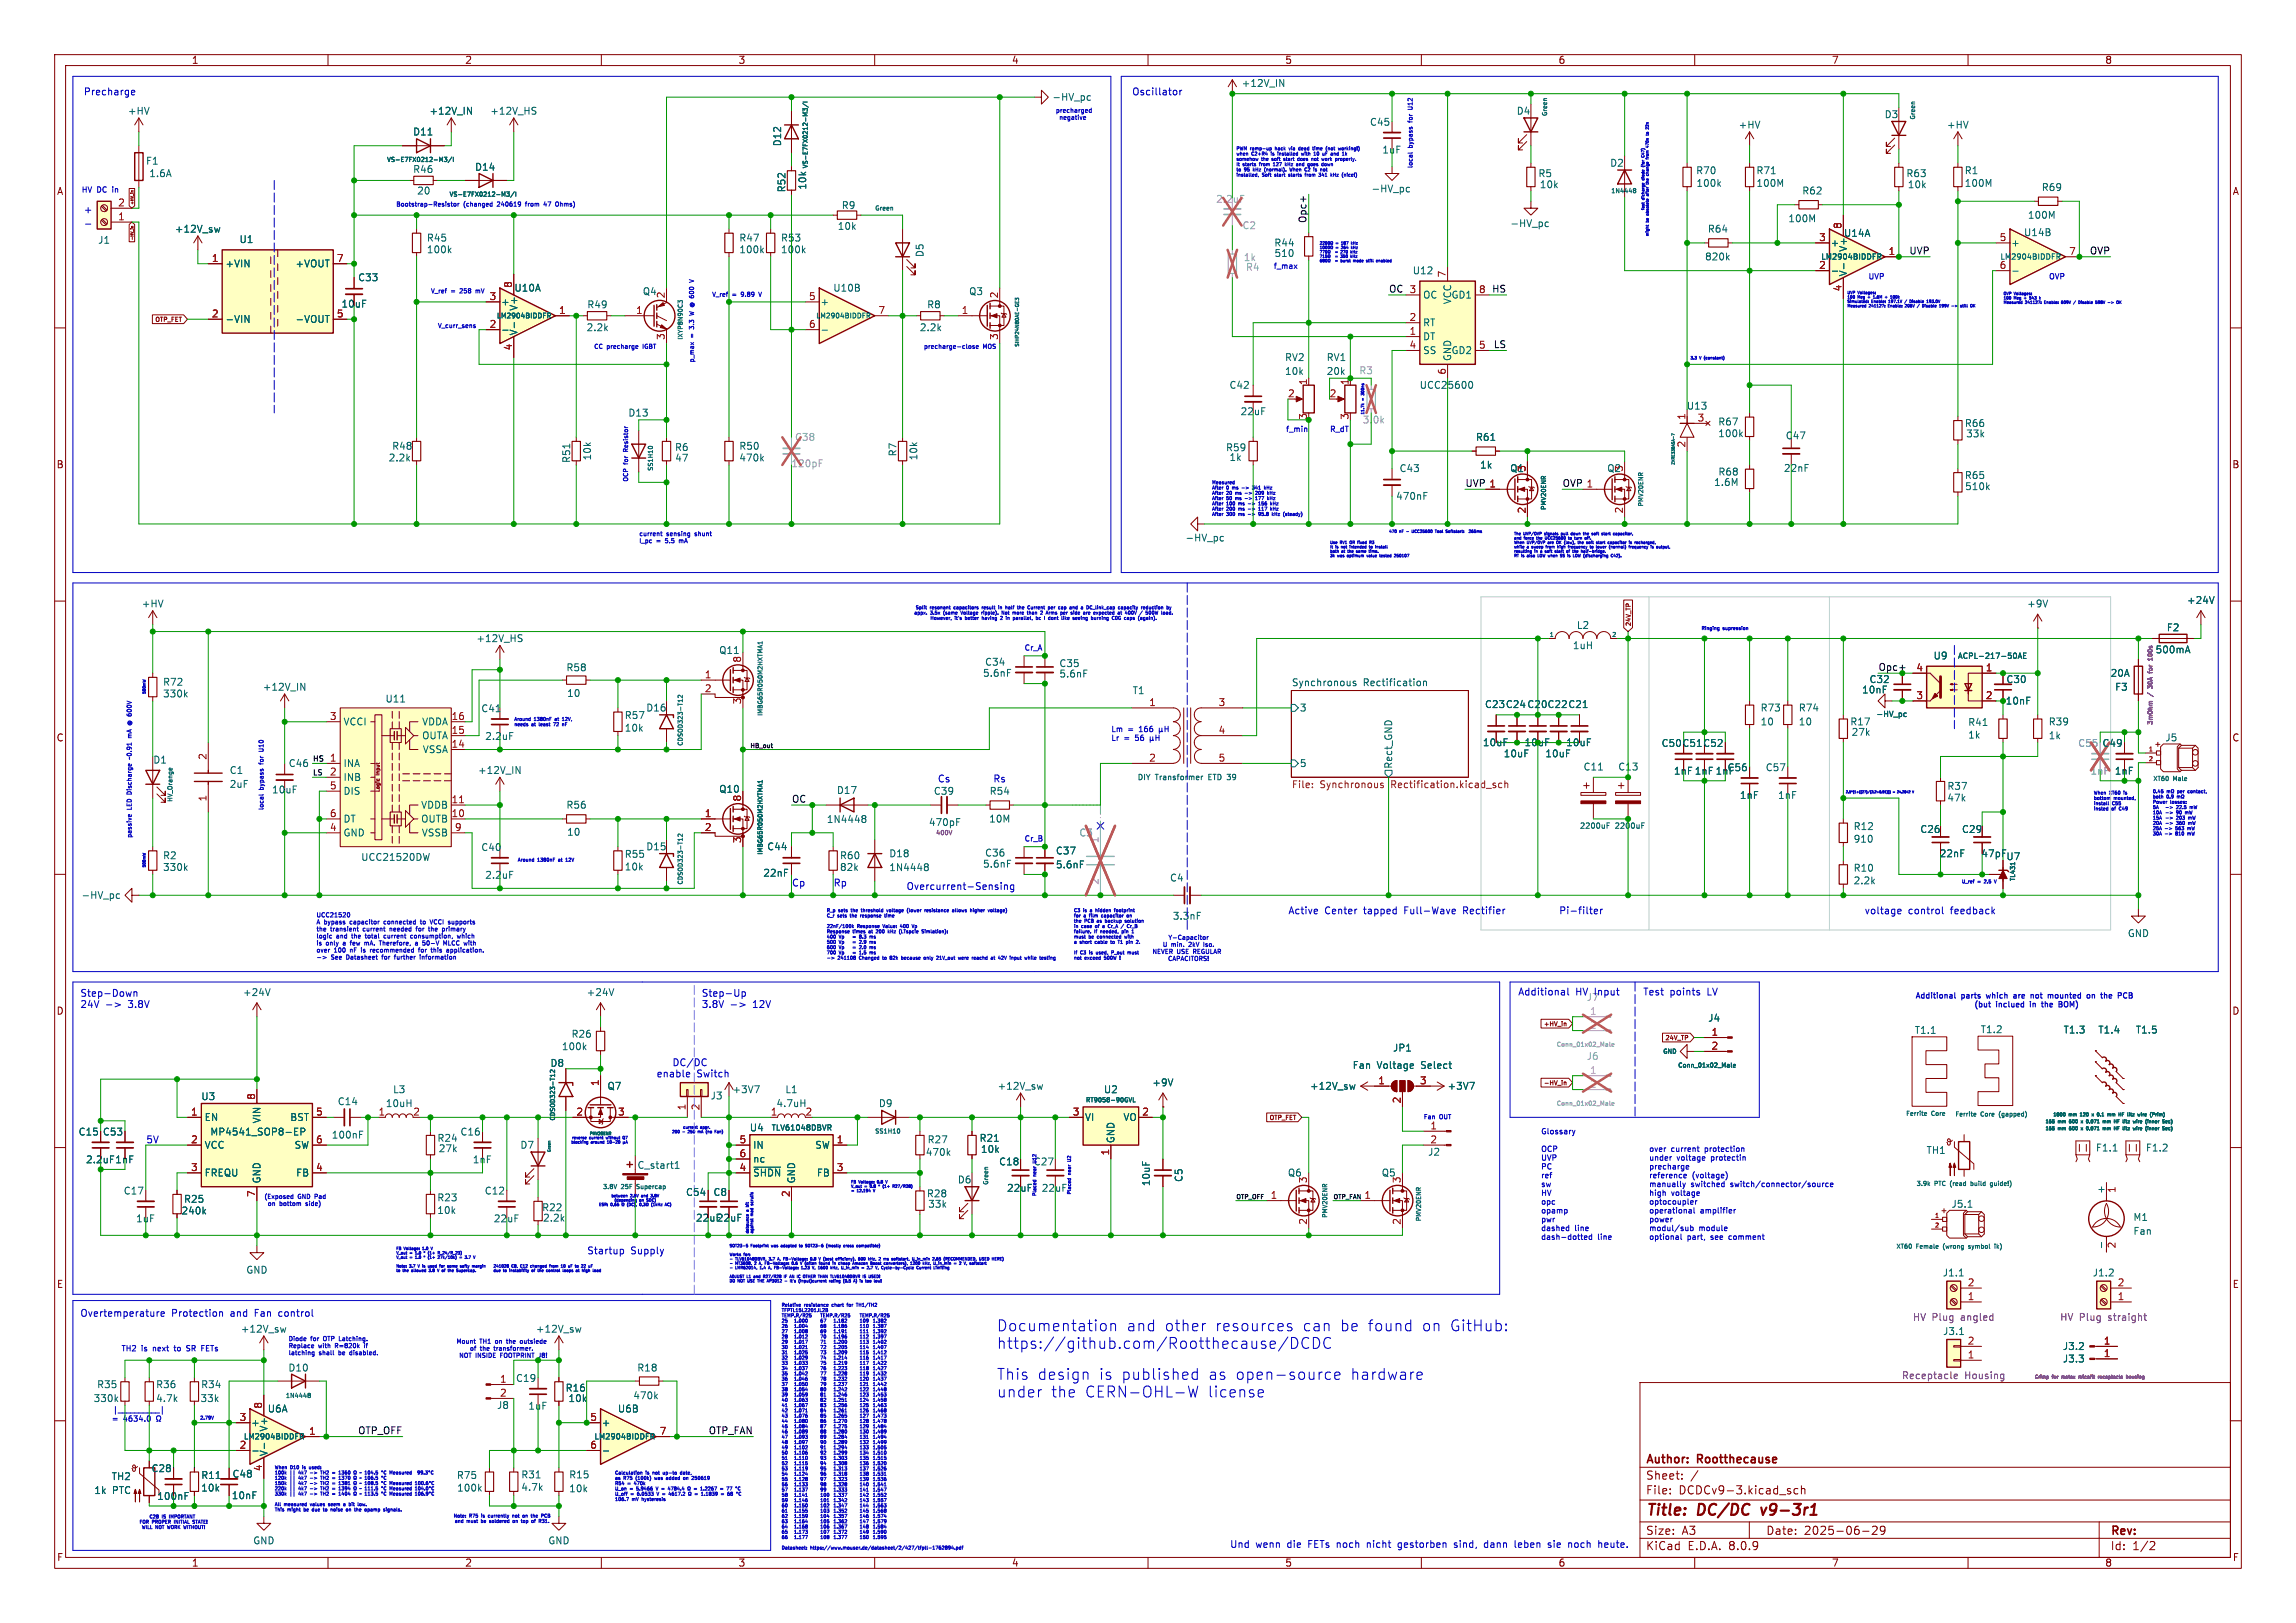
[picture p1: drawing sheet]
<svg xmlns="http://www.w3.org/2000/svg" width="420mm" height="297mm" viewBox="0 0 420 297" stroke-linecap="round" stroke-linejoin="round" font-family="sans-serif">
<defs><g id="words">
<g font-size="2.8" fill="#0000c2">
<text x="182.2" y="243.8">Documentation</text>
<text x="206" y="243.8">and</text>
<text x="213" y="243.8">other</text>
<text x="222.3" y="243.8">resources</text>
<text x="238.4" y="243.8">can</text>
<text x="245.3" y="243.8">be</text>
<text x="250.4" y="243.8">found</text>
<text x="260.4" y="243.8">on</text>
<text x="265.6" y="243.8">GitHub:</text>
<text x="182.2" y="247.1">https://github.com/Rootthecause/DCDC</text>
<text x="182.2" y="252.7">This</text>
<text x="182.2" y="256">under</text>
<text x="189.7" y="252.7">design</text>
<text x="192.2" y="256">the</text>
<text x="198.5" y="256">CERN-OHL-W</text>
<text x="201" y="252.7">is</text>
<text x="205.2" y="252.7">published</text>
<text x="221" y="256">license</text>
<text x="221.1" y="252.7">as</text>
<text x="226.1" y="252.7">open-source</text>
<text x="247.3" y="252.7">hardware</text>
</g>
<g font-size="2.8" fill="#840000">
<text x="301" y="277.9">Title:</text>
<text x="310.6" y="277.9">DC/DC</text>
<text x="323.1" y="277.9">v9-3r1</text>
</g>
<g font-size="2.1" fill="#840000">
<text x="301" y="268.2">Author:</text>
<text x="310.6" y="268.2">Rootthecause</text>
<text x="301" y="273.7">File:</text>
<text x="301" y="271">Sheet:</text>
<text x="307.1" y="273.7">DCDCv9-3.kicad_sch</text>
<text x="301" y="281.1">Size:</text>
<text x="307.6" y="281.1">A3</text>
<text x="323" y="281.1">Date:</text>
<text x="330" y="281.1">2025-06-29</text>
<text x="386" y="281.3">Rev:</text>
<text x="301" y="283.9">KiCad</text>
<text x="308.7" y="283.9">E.D.A.</text>
<text x="316.3" y="283.9">8.0.9</text>
<text x="386" y="283.9">Id:</text>
<text x="390.1" y="283.9">1/2</text>
</g>
<g font-size="1.8" fill="#840000">
<text x="35" y="11.9">1</text>
<text x="85" y="11.9">2</text>
<text x="135" y="11.9">3</text>
<text x="185" y="11.9">4</text>
<text x="235" y="11.9">5</text>
<text x="285" y="11.9">6</text>
<text x="335" y="11.9">7</text>
<text x="385" y="11.9">8</text>
<text x="10.3" y="35.9">A</text>
<text x="408.3" y="35.9">A</text>
<text x="10.3" y="85.9">B</text>
<text x="408.2" y="85.9">B</text>
<text x="10.3" y="135.9">C</text>
<text x="408.2" y="135.9">C</text>
<text x="10.3" y="185.9">D</text>
<text x="408.2" y="185.9">D</text>
<text x="10.3" y="235.9">E</text>
<text x="408.3" y="235.9">E</text>
<text x="10.3" y="285.9">F</text>
<text x="35" y="286.9">1</text>
<text x="85" y="286.9">2</text>
<text x="135" y="286.9">3</text>
<text x="185" y="286.9">4</text>
<text x="235" y="286.9">5</text>
<text x="285" y="286.9">6</text>
<text x="335" y="286.9">7</text>
<text x="385" y="286.9">8</text>
<text x="408.3" y="285.9">F</text>
</g>
<g font-size="1.8" fill="#0000c2">
<text x="15.2" y="17.5">Precharge</text>
<text x="207" y="17.5">Oscillator</text>
<text x="15.2" y="39.1">+</text>
<text x="171.4" y="143.3">Cs</text>
<text x="181.6" y="143.3">Rs</text>
<text x="144.8" y="162.3">Cp</text>
<text x="152.4" y="162.3">Rp</text>
<text x="165.7" y="162.9">Overcurrent-Sensing</text>
<text x="235.6" y="167.4">Active</text>
<text x="242.3" y="167.4">Center</text>
<text x="249.6" y="167.4">tapped</text>
<text x="257.2" y="167.4">Full-Wave</text>
<text x="268.1" y="167.4">Rectifier</text>
<text x="285.1" y="167.4">Pi-filter</text>
<text x="341" y="167.4">voltage</text>
<text x="349.1" y="167.4">control</text>
<text x="356.9" y="167.4">feedback</text>
<text x="14.6" y="182.5">Step-Down</text>
<text x="14.6" y="184.5">24V</text>
<text x="23.6" y="184.5">3.8V</text>
<text x="128.3" y="182.5">Step-Up</text>
<text x="128.3" y="184.5">3.8V</text>
<text x="137.9" y="184.5">12V</text>
<text x="277.6" y="182.2">Additional</text>
<text x="288.2" y="182.2">HV Input</text>
<text x="300.5" y="182.2">Test</text>
<text x="305.5" y="182.2">points</text>
<text x="312.4" y="182.2">LV</text>
<text x="120" y="197.2">enable</text>
<text x="123.5" y="195.2">DC/DC</text>
<text x="127.5" y="197.2">Switch</text>
<text x="26.7" y="209.3">5V</text>
<text x="189" y="213.5">C27</text>
<text x="107.3" y="229.6">Startup</text>
<text x="115.4" y="229.6">Supply</text>
<text x="14.6" y="241">Overtemperature</text>
<text x="31.4" y="241">Protection</text>
<text x="42.3" y="241">and</text>
<text x="46.9" y="241">Fan</text>
<text x="51.5" y="241">control</text>
<text x="224.9" y="283.3">Und</text>
<text x="229.7" y="283.3">wenn</text>
<text x="235.6" y="283.3">die</text>
<text x="239.6" y="283.3">FETs noch</text>
<text x="250.7" y="283.3">nicht</text>
<text x="256.6" y="283.3">gestorben</text>
<text x="267.1" y="283.3">sind,</text>
<text x="272.8" y="283.3">dann</text>
<text x="278.6" y="283.3">leben</text>
<text x="284.9" y="283.3">sie</text>
<text x="288.8" y="283.3">noch</text>
<text x="294.5" y="283.3">heute.</text>
</g>
<g font-size="1.8" fill="#006464">
<text x="227" y="16.1">+12V_IN</text>
<text x="23.3" y="21.2">+HV</text>
<text x="78.5" y="21.2">+12V_IN</text>
<text x="89.6" y="21.2">+12V_HS</text>
<text x="192.4" y="18.6">-HV_pc</text>
<text x="250.5" y="23.2">C45</text>
<text x="277.3" y="21.2">D4</text>
<text x="317.9" y="23.7">+HV</text>
<text x="344.7" y="21.8">D3</text>
<text x="356" y="23.7">+HV</text>
<text x="75.5" y="25">D11</text>
<text x="143.1" y="26.9" transform="rotate(-90 143.1 26.9)">D12</text>
<text x="252.8" y="28.3">1uF</text>
<text x="26.6" y="30.3">F1</text>
<text x="27.2" y="32.6">1.6A</text>
<text x="75.5" y="31.9">R46</text>
<text x="76.2" y="35.8">20</text>
<text x="86.8" y="31.4">D14</text>
<text x="143.9" y="35.3" transform="rotate(-90 143.9 35.3)">R52</text>
<text x="147.7" y="34.8" transform="rotate(-90 147.7 34.8)">10k</text>
<text x="250.8" y="35.4">-HV_pc</text>
<text x="281.3" y="32.6">R5</text>
<text x="281.6" y="34.6">10k</text>
<text x="294.4" y="30.7">D2</text>
<text x="310.2" y="32.1">R70</text>
<text x="310.2" y="34.4">100k</text>
<text x="321.2" y="34.4">100M</text>
<text x="321.2" y="32.1">R71</text>
<text x="329.6" y="35.8">R62</text>
<text x="348.6" y="32.6">R63</text>
<text x="348.9" y="34.6">10k</text>
<text x="359.3" y="32.1">R1</text>
<text x="359.3" y="34.4">100M</text>
<text x="373.4" y="35.2">R69</text>
<text x="153.9" y="38.5">R9</text>
<text x="276.2" y="41.8">-HV_pc</text>
<text x="327" y="40.9">100M</text>
<text x="370.8" y="40.2">100M</text>
<text x="17.9" y="44.8">J1</text>
<text x="31.9" y="42.8">+12V_sw</text>
<text x="43.7" y="44.7">U1</text>
<text x="78" y="44.4">R45</text>
<text x="78" y="46.5">100k</text>
<text x="135.1" y="44.4">R47</text>
<text x="135.1" y="46.5">100k</text>
<text x="142.8" y="44.4">R53</text>
<text x="142.8" y="46.5">100k</text>
<text x="153.1" y="42.3">10k</text>
<text x="169.1" y="47.1" transform="rotate(-90 169.1 47.1)">D5</text>
<text x="233" y="45.3">R44</text>
<text x="233" y="47.2">510</text>
<text x="311.8" y="47.9">820k</text>
<text x="312.3" y="42.8">R64</text>
<text x="334.8" y="45.3">+</text>
<text x="337.2" y="43.5">U14A</text>
<text x="338" y="46.2" transform="rotate(-90 338 46.2)">V+</text>
<text x="367.8" y="45.3">+</text>
<text x="370.1" y="43.4">U14B</text>
<text x="41.1" y="49.1">+VIN</text>
<text x="54" y="49.1">+VOUT</text>
<text x="65.4" y="51.7">C33</text>
<text x="94" y="53.6">U10A</text>
<text x="152.3" y="53.6">U10B</text>
<text x="258.3" y="50.4">U12</text>
<text x="338" y="50.7" transform="rotate(-90 338 50.7)">V-</text>
<text x="365.7" y="49.3">6</text>
<text x="41.1" y="59.3">-VIN</text>
<text x="54" y="59.3">-VOUT</text>
<text x="62.4" y="56.5">10uF</text>
<text x="91.6" y="56.1">+</text>
<text x="94.8" y="57" transform="rotate(-90 94.8 57)">V+</text>
<text x="107.3" y="56.6">R49</text>
<text x="117.5" y="54.2">Q4</text>
<text x="150" y="56.1">+</text>
<text x="169.5" y="56.6">R8</text>
<text x="177.2" y="54.2">Q3</text>
<text x="260.2" y="59.9">RT</text>
<text x="260.2" y="54.8">OC</text>
<text x="265.4" y="54.8">GD1</text>
<text x="265.7" y="55.8" transform="rotate(-90 265.7 55.8)">VCC</text>
<text x="94.8" y="61.5" transform="rotate(-90 94.8 61.5)">V-</text>
<text x="107.2" y="60.8">2.2k</text>
<text x="168.2" y="60.8">2.2k</text>
<text x="260.2" y="62.5">DT</text>
<text x="260.2" y="65">SS</text>
<text x="265.4" y="65">GD2</text>
<text x="224.8" y="71.3">C42</text>
<text x="235" y="66.3">RV2</text>
<text x="235" y="68.8">10k</text>
<text x="242.6" y="66.3">RV1</text>
<text x="242.6" y="68.8">20k</text>
<text x="259.6" y="71.3">UCC25600</text>
<text x="265.7" y="66.2" transform="rotate(-90 265.7 66.2)">GND</text>
<text x="114.8" y="76.4">D13</text>
<text x="226.8" y="76.2">22uF</text>
<text x="308.5" y="75.2">U13</text>
<text x="71.6" y="82.5">R48</text>
<text x="123.4" y="82.7">R6</text>
<text x="135.1" y="82.5">R50</text>
<text x="164.2" y="83.6" transform="rotate(-90 164.2 83.6)">R7</text>
<text x="224.2" y="82.8">R59</text>
<text x="269.9" y="80.9">R61</text>
<text x="314.2" y="78.1">R67</text>
<text x="314.2" y="80.2">100k</text>
<text x="326.6" y="80.6">C47</text>
<text x="359.3" y="78.3">R66</text>
<text x="359.6" y="80.2">33k</text>
<text x="71" y="84.6">2.2k</text>
<text x="104.5" y="84.8" transform="rotate(-90 104.5 84.8)">R51</text>
<text x="108.3" y="84.3" transform="rotate(-90 108.3 84.3)">10k</text>
<text x="123.4" y="84.7">47</text>
<text x="135.1" y="84.6">470k</text>
<text x="168" y="84.3" transform="rotate(-90 168 84.3)">10k</text>
<text x="224.8" y="84.6">1k</text>
<text x="255.9" y="86.6">C43</text>
<text x="270.6" y="86">1k</text>
<text x="276.1" y="86.6">Q1</text>
<text x="293.9" y="86.6">Q2</text>
<text x="296.9" y="86.4" transform="rotate(-90 296.9 86.4)">3</text>
<text x="313.4" y="89.1">1.6M</text>
<text x="314.2" y="87.2">R68</text>
<text x="326.2" y="86.6">22nF</text>
<text x="359.3" y="87.9">R65</text>
<text x="359.4" y="89.9">510k</text>
<text x="255.3" y="91.7">470nF</text>
<text x="216.7" y="99.3">-HV_pc</text>
<text x="25.8" y="111.4">+HV</text>
<text x="370.7" y="111.4">+9V</text>
<text x="399.9" y="110.7">+24V</text>
<text x="87" y="117.7">+12V_HS</text>
<text x="131.5" y="119.9">Q11</text>
<text x="287.6" y="119">1uH</text>
<text x="288.3" y="115.3">L2</text>
<text x="394.2" y="119.8">500mA</text>
<text x="396.3" y="115.7">F2</text>
<text x="29.7" y="125.7">R72</text>
<text x="103.5" y="123">R58</text>
<text x="179.7" y="124.1">5.6nF</text>
<text x="180.1" y="122">C34</text>
<text x="193.7" y="122.3">C35</text>
<text x="193.7" y="124.2">5.6nF</text>
<text x="236.2" y="125.7">Synchronous</text>
<text x="249.4" y="125.7">Rectification</text>
<text x="341.9" y="125.2">C32</text>
<text x="353.6" y="120.9">U9</text>
<text x="366.9" y="125.2">C30</text>
<text x="386" y="124.1">20A</text>
<text x="29.7" y="127.8">330k</text>
<text x="48" y="126.6">+12V_IN</text>
<text x="70.4" y="128.8">U11</text>
<text x="87.9" y="130.5">C41</text>
<text x="103.6" y="127.7">10</text>
<text x="114.2" y="131.8">R57</text>
<text x="118.1" y="130.4">D16</text>
<text x="207.1" y="127.2">T1</text>
<text x="237.7" y="130.4">3</text>
<text x="271.5" y="129.8">C23 C24 C20 C22 C21</text>
<text x="322" y="130.4">R73</text>
<text x="328.9" y="130.4">R74</text>
<text x="340.5" y="127.1">10nF</text>
<text x="366.8" y="129.1">10nF</text>
<text x="386.8" y="126.6">F3</text>
<text x="62.7" y="132.9">VCCI</text>
<text x="77.1" y="135.5">OUTA</text>
<text x="77.1" y="132.9">VDDA</text>
<text x="88.7" y="135.6">2.2uF</text>
<text x="114.2" y="134.1">10k</text>
<text x="271.2" y="136.8">10uF</text>
<text x="286.4" y="136.8">10uF</text>
<text x="303.8" y="136.9">C50 C51 C52</text>
<text x="322" y="132.9">10</text>
<text x="328.9" y="132.9">10</text>
<text x="338.4" y="132.9">R17</text>
<text x="338.6" y="134.8">27k</text>
<text x="359.9" y="133">R41</text>
<text x="359.9" y="135.4">1k</text>
<text x="374.7" y="132.9">R39</text>
<text x="374.7" y="135.5">1k</text>
<text x="384.5" y="136.9">C49</text>
<text x="396" y="135.9">J5</text>
<text x="27.9" y="139.9">D1</text>
<text x="41.9" y="141.8">C1</text>
<text x="52.7" y="140.6">C46</text>
<text x="62.7" y="140.6">INA</text>
<text x="62.7" y="143.1">INB</text>
<text x="77.2" y="138">VSSA</text>
<text x="87.3" y="141.8">+12V_IN</text>
<text x="237.7" y="140.6">5</text>
<text x="254.9" y="140.8" transform="rotate(-90 254.9 140.8)">Rect_GND</text>
<text x="275" y="138.8">10uF</text>
<text x="282.6" y="138.8">10uF</text>
<text x="289.6" y="141.2">C11</text>
<text x="295.9" y="141.2">C13</text>
<text x="306.1" y="142">1nF 1nF 1nF</text>
<text x="315.9" y="141.3">C56</text>
<text x="322.9" y="141.3">C57</text>
<text x="386.7" y="142">1nF</text>
<text x="41.9" y="144.4">2uF</text>
<text x="49.7" y="145.4">10uF</text>
<text x="62.7" y="145.6">DIS</text>
<text x="76.9" y="148.2">VDDB</text>
<text x="103.5" y="148.2">R56</text>
<text x="131.5" y="145.3">Q10</text>
<text x="153" y="145.5">D17</text>
<text x="170.7" y="145.6">C39</text>
<text x="180.9" y="145.6">R54</text>
<text x="318.2" y="146.4">1nF</text>
<text x="325.2" y="146.4">1nF</text>
<text x="356.1" y="146.9">47k</text>
<text x="356.1" y="144.7">R37</text>
<text x="62.7" y="153.3">GND</text>
<text x="62.7" y="150.7">DT</text>
<text x="76.9" y="150.7">OUTB</text>
<text x="77.1" y="153.3">VSSB</text>
<text x="87.9" y="155.9">C40</text>
<text x="103.6" y="153.1">10</text>
<text x="118.1" y="155.8">D15</text>
<text x="140.2" y="155.8">C44</text>
<text x="151.1" y="150.8">1N4448</text>
<text x="169.8" y="151.4">470pF</text>
<text x="180.8" y="150.7">10M</text>
<text x="339" y="154.4">910</text>
<text x="339" y="152.1">R12</text>
<text x="351.2" y="152.6">C26</text>
<text x="358.8" y="152.6">C29</text>
<text x="29.7" y="157.4">R2</text>
<text x="29.7" y="159.6">330k</text>
<text x="66" y="157.7">UCC21520DW</text>
<text x="88.7" y="161">2.2uF</text>
<text x="114.2" y="159.5">10k</text>
<text x="114.2" y="157.2">R55</text>
<text x="139.5" y="160.6">22nF</text>
<text x="153.6" y="159.6">82k</text>
<text x="153.6" y="157.4">R60</text>
<text x="162.6" y="157.1">D18</text>
<text x="162.6" y="159.6">1N4448</text>
<text x="179.7" y="159">5.6nF</text>
<text x="180.1" y="156.9">C36</text>
<text x="193" y="156.6">C37</text>
<text x="193" y="159.1">5.6nF</text>
<text x="213.9" y="161.5">C4</text>
<text x="339" y="159.7">R10</text>
<text x="354.7" y="157.1">22nF</text>
<text x="362.3" y="157.1">47pF</text>
<text x="366.9" y="157.6">U7</text>
<text x="14.8" y="164.7">-HV_pc</text>
<text x="339" y="162">2.2k</text>
<text x="214.4" y="168.5">3.3nF</text>
<text x="389.1" y="171.7">GND</text>
<text x="44.3" y="182.5">+24V</text>
<text x="107.2" y="182.5">+24V</text>
<text x="104.5" y="190.1">R26</text>
<text x="312.4" y="187.2">J4</text>
<text x="350.1" y="189.4">T1.1</text>
<text x="362.2" y="189.3">T1.2</text>
<text x="377.4" y="189.3">T1.3</text>
<text x="383.7" y="189.3">T1.4</text>
<text x="390.6" y="189.3">T1.5</text>
<text x="100.6" y="195.4">D8</text>
<text x="102.7" y="192.4">100k</text>
<text x="247.3" y="195.8">Fan</text>
<text x="251.9" y="195.8">Voltage</text>
<text x="254.7" y="192.6">JP1</text>
<text x="260.1" y="195.8">Select</text>
<text x="36.7" y="201.5">U3</text>
<text x="61.7" y="202.4">C14</text>
<text x="70.5" y="202.8">10uH</text>
<text x="71.8" y="200.3">L3</text>
<text x="111" y="199.6">Q7</text>
<text x="129.9" y="201.4">J3</text>
<text x="133.9" y="200.3">+3V7</text>
<text x="141.9" y="202.8">4.7uH</text>
<text x="143.6" y="200.3">L1</text>
<text x="160.7" y="202.8">D9</text>
<text x="182.4" y="199.6">+12V_sw</text>
<text x="201.8" y="200.3">U2</text>
<text x="210.7" y="199">+9V</text>
<text x="239.5" y="199.6">+12V_sw</text>
<text x="264.7" y="199.6">+3V7</text>
<text x="14.3" y="208">C15</text>
<text x="18.7" y="208">C53</text>
<text x="37.3" y="205.3">EN</text>
<text x="38.4" y="208">MP4541_SOP8-EP</text>
<text x="47.9" y="205.7" transform="rotate(-90 47.9 205.7)">VIN</text>
<text x="53" y="205.3">BST</text>
<text x="60.6" y="208.6">100nF</text>
<text x="79.9" y="209.1">R24</text>
<text x="84.1" y="208">C16</text>
<text x="137.1" y="207.2">U4</text>
<text x="169.6" y="209.4">R27</text>
<text x="179.1" y="209.1">R21</text>
<text x="198.4" y="205.3">VI</text>
<text x="204.1" y="209.3" transform="rotate(-90 204.1 209.3)">GND</text>
<text x="205.4" y="205.3">VO</text>
<text x="15.6" y="213.1">2.2uF 1nF</text>
<text x="37.3" y="210.4">VCC</text>
<text x="37.3" y="215.5">FREQU</text>
<text x="53.8" y="210.4">SW</text>
<text x="54.1" y="215.5">FB</text>
<text x="80.2" y="211">27k</text>
<text x="86.4" y="213.1">1nF</text>
<text x="95.1" y="210.4">D7</text>
<text x="116.5" y="214.1">C_start1</text>
<text x="137.7" y="215.5">~{SHDN}</text>
<text x="137.7" y="210.4">IN</text>
<text x="137.7" y="213">nc</text>
<text x="149" y="210.4">SW</text>
<text x="149.3" y="215.5">FB</text>
<text x="169.2" y="211.7">470k</text>
<text x="179.3" y="211.2">10k</text>
<text x="182.7" y="213.5">C18</text>
<text x="235.5" y="215.5">Q6</text>
<text x="252.7" y="215.5">Q5</text>
<text x="261.1" y="211.7">J2</text>
<text x="352.3" y="211.4">TH1</text>
<text x="383.3" y="210.9">F1.1</text>
<text x="392.4" y="210.9">F1.2</text>
<text x="22.5" y="218.8">C17</text>
<text x="33.6" y="220.3">R25</text>
<text x="47.9" y="216.7" transform="rotate(-90 47.9 216.7)">GND</text>
<text x="79.9" y="220">R23</text>
<text x="88.6" y="218.8">C12</text>
<text x="99.1" y="221.8">R22</text>
<text x="125.4" y="219">C54</text>
<text x="130.4" y="219">C8</text>
<text x="145.6" y="216.7" transform="rotate(-90 145.6 216.7)">GND</text>
<text x="169.5" y="219.3">R28</text>
<text x="169.7" y="221.2">33k</text>
<text x="175.1" y="216.8">D6</text>
<text x="184.1" y="218.3">22uF</text>
<text x="190.5" y="218.3">22uF</text>
<text x="210.5" y="217.2" transform="rotate(-90 210.5 217.2)">10uF</text>
<text x="216.5" y="216.4" transform="rotate(-90 216.5 216.4)">C5</text>
<text x="239.1" y="216.6" transform="rotate(-90 239.1 216.6)">3</text>
<text x="256.3" y="216.6" transform="rotate(-90 256.3 216.6)">3</text>
<text x="356.9" y="221.2">J5.1</text>
<text x="385.1" y="218.6" transform="rotate(-90 385.1 218.6)">+</text>
<text x="24.8" y="223.9">1uF</text>
<text x="33.1" y="222.4">240k</text>
<text x="79.9" y="222.4">10k</text>
<text x="90.2" y="223.9">22uF</text>
<text x="99.2" y="223.7">2.2k</text>
<text x="127.2" y="223.7">22uF22uF</text>
<text x="390.2" y="223.6">M1</text>
<text x="390.2" y="226.2">Fan</text>
<text x="45" y="233.3">GND</text>
<text x="355.3" y="233.8">J1.1</text>
<text x="382.7" y="233.8">J1.2</text>
<text x="44" y="244.1">+12V_sw</text>
<text x="97.9" y="244.1">+12V_sw</text>
<text x="355.3" y="244.5">J3.1</text>
<text x="52.7" y="251.2">D10</text>
<text x="116.5" y="251.2">R18</text>
<text x="377.3" y="249.5">J3.3</text>
<text x="377.3" y="247.2">J3.2</text>
<text x="17" y="256.8">330k</text>
<text x="17.7" y="254.2">R35</text>
<text x="28.5" y="256.8">4.7k</text>
<text x="28.5" y="254.2">R36</text>
<text x="36.6" y="256.8">33k</text>
<text x="36.7" y="254.2">R34</text>
<text x="94.3" y="253.1">C19</text>
<text x="103.4" y="254.9">R16</text>
<text x="103.9" y="256.8">10k</text>
<text x="115.7" y="256.3">470k</text>
<text x="45.8" y="261.2">+</text>
<text x="48.9" y="258.7">U6A</text>
<text x="49.1" y="262.1" transform="rotate(-90 49.1 262.1)">V+</text>
<text x="90.8" y="258">J8</text>
<text x="96.6" y="258.2">1uF</text>
<text x="110" y="261.2">+</text>
<text x="112.9" y="258.7">U6B</text>
<text x="27.6" y="269.6">C28</text>
<text x="49.1" y="266.6" transform="rotate(-90 49.1 266.6)">V-</text>
<text x="17.2" y="273.6">1k</text>
<text x="20.3" y="271.1">TH2</text>
<text x="20.6" y="273.6">PTC</text>
<text x="28.7" y="274.7">100nF</text>
<text x="36.7" y="273.2">10k</text>
<text x="36.7" y="270.8">R11</text>
<text x="42.3" y="274.5">10nF</text>
<text x="42.4" y="270.6">C48</text>
<text x="83.5" y="270.8">R75</text>
<text x="83.5" y="273.2">100k</text>
<text x="95.3" y="273">4.7k</text>
<text x="95.3" y="270.7">R31</text>
<text x="104" y="273.3">10k</text>
<text x="104" y="270.7">R15</text>
<text x="46.2" y="282.8">GND</text>
<text x="100.2" y="282.8">GND</text>
</g>
<g font-size="1.8" fill="#a90000">
<text x="21.5" y="40.4">1</text>
<text x="21.5" y="37.8">2</text>
<text x="336.9" y="42" transform="rotate(-90 336.9 42)">8</text>
<text x="332.7" y="44.2">3</text>
<text x="345.4" y="46.7">1</text>
<text x="365.7" y="44.2">5</text>
<text x="378.4" y="46.7">7</text>
<text x="38.7" y="48">1</text>
<text x="61.5" y="48">7</text>
<text x="93.7" y="52.8" transform="rotate(-90 93.7 52.8)">8</text>
<text x="264.5" y="50.9" transform="rotate(-90 264.5 50.9)">7</text>
<text x="270.4" y="53.7">8</text>
<text x="332.7" y="49.3">2</text>
<text x="336.9" y="53.4" transform="rotate(-90 336.9 53.4)">4</text>
<text x="38.7" y="58.2">2</text>
<text x="61.5" y="58.2">5</text>
<text x="89.5" y="55">3</text>
<text x="102.2" y="57.5">1</text>
<text x="116.3" y="57.5">1</text>
<text x="121.7" y="54.7" transform="rotate(-90 121.7 54.7)">2</text>
<text x="147.9" y="55">5</text>
<text x="160.6" y="57.5">7</text>
<text x="175.8" y="57.5">1</text>
<text x="182.6" y="54.7" transform="rotate(-90 182.6 54.7)">2</text>
<text x="257.7" y="58.8">2</text>
<text x="89.5" y="60.1">2</text>
<text x="93.7" y="64.2" transform="rotate(-90 93.7 64.2)">4</text>
<text x="121.7" y="62.3" transform="rotate(-90 121.7 62.3)">3</text>
<text x="147.9" y="60.1">6</text>
<text x="182.6" y="62.3" transform="rotate(-90 182.6 62.3)">3</text>
<text x="257.7" y="61.3">1</text>
<text x="257.7" y="63.9">4</text>
<text x="270.4" y="63.9">5</text>
<text x="239.1" y="70.6" transform="rotate(-90 239.1 70.6)">1</text>
<text x="246.8" y="70.6" transform="rotate(-90 246.8 70.6)">1</text>
<text x="264.5" y="68.7" transform="rotate(-90 264.5 68.7)">6</text>
<text x="235.5" y="72.8">2</text>
<text x="239.1" y="76.9" transform="rotate(-90 239.1 76.9)">3</text>
<text x="243.1" y="72.8">2</text>
<text x="246.8" y="76.9" transform="rotate(-90 246.8 76.9)">3</text>
<text x="308.4" y="76.9" transform="rotate(-90 308.4 76.9)">1</text>
<text x="310.4" y="77.2">3</text>
<text x="308.4" y="82" transform="rotate(-90 308.4 82)">2</text>
<text x="272.3" y="89.3">1</text>
<text x="279.1" y="86.4" transform="rotate(-90 279.1 86.4)">3</text>
<text x="279.1" y="94.1" transform="rotate(-90 279.1 94.1)">2</text>
<text x="296.9" y="94.1" transform="rotate(-90 296.9 94.1)">2</text>
<text x="128.8" y="124.2">1</text>
<text x="135.6" y="121.4" transform="rotate(-90 135.6 121.4)">8</text>
<text x="350.4" y="122.9">4</text>
<text x="363.1" y="122.9">1</text>
<text x="60.3" y="131.8">3</text>
<text x="82.5" y="131.8">16</text>
<text x="128.8" y="126.7">2</text>
<text x="135.6" y="129" transform="rotate(-90 135.6 129)">3</text>
<text x="210.1" y="129.3">1</text>
<text x="222.8" y="129.3">3</text>
<text x="350.4" y="128">3</text>
<text x="363.1" y="128">2</text>
<text x="82.5" y="136.9">14</text>
<text x="82.5" y="134.4">15</text>
<text x="222.8" y="134.4">4</text>
<text x="37.8" y="139.1" transform="rotate(-90 37.8 139.1)">2</text>
<text x="60.3" y="139.4">1</text>
<text x="60.3" y="142">2</text>
<text x="210.1" y="139.4">2</text>
<text x="222.8" y="139.4">5</text>
<text x="37.8" y="146.8" transform="rotate(-90 37.8 146.8)">1</text>
<text x="60.3" y="144.5">5</text>
<text x="60.3" y="149.6">6</text>
<text x="82.5" y="149.6">10</text>
<text x="82.5" y="147.1">11</text>
<text x="128.8" y="149.6">1</text>
<text x="135.6" y="146.8" transform="rotate(-90 135.6 146.8)">8</text>
<text x="60.3" y="152.1">4</text>
<text x="83.1" y="152.1">9</text>
<text x="128.8" y="152.1">2</text>
<text x="135.6" y="154.4" transform="rotate(-90 135.6 154.4)">3</text>
<text x="313" y="189.6">1</text>
<text x="313" y="192.2">2</text>
<text x="46.7" y="201.4" transform="rotate(-90 46.7 201.4)">8</text>
<text x="109.6" y="198.8" transform="rotate(-90 109.6 198.8)">1</text>
<text x="125.5" y="203.3" transform="rotate(-90 125.5 203.3)">1</text>
<text x="128" y="203.3" transform="rotate(-90 128 203.3)">2</text>
<text x="252" y="198.5">1</text>
<text x="256.3" y="202" transform="rotate(-90 256.3 202)">2</text>
<text x="259.6" y="198.5">3</text>
<text x="34.9" y="204.2">1</text>
<text x="34.9" y="209.3">2</text>
<text x="57.7" y="204.2">5</text>
<text x="57.7" y="209.3">6</text>
<text x="69.1" y="204.2">1</text>
<text x="75.5" y="204.2">2</text>
<text x="105.3" y="204.2">2</text>
<text x="113" y="204.2">3</text>
<text x="135.2" y="209.3">5</text>
<text x="140.9" y="204.2">1</text>
<text x="147.2" y="204.2">2</text>
<text x="153" y="209.3">1</text>
<text x="196.1" y="204.2">3</text>
<text x="208.8" y="204.2">2</text>
<text x="261.5" y="206.8">1</text>
<text x="261.5" y="209.3">2</text>
<text x="34.9" y="214.4">3</text>
<text x="57.7" y="214.4">4</text>
<text x="135.2" y="214.4">4</text>
<text x="135.2" y="211.8">6</text>
<text x="153" y="214.4">3</text>
<text x="202.9" y="211.5" transform="rotate(-90 202.9 211.5)">1</text>
<text x="46.7" y="219.1" transform="rotate(-90 46.7 219.1)">7</text>
<text x="144.5" y="219.1" transform="rotate(-90 144.5 219.1)">2</text>
<text x="232.3" y="219.5">1</text>
<text x="249.5" y="219.5">1</text>
<text x="387.3" y="218.4" transform="rotate(-90 387.3 218.4)">1</text>
<text x="239.1" y="224.2" transform="rotate(-90 239.1 224.2)">2</text>
<text x="256.3" y="224.2" transform="rotate(-90 256.3 224.2)">2</text>
<text x="387.3" y="228.5" transform="rotate(-90 387.3 228.5)">2</text>
<text x="359.8" y="238">1</text>
<text x="359.8" y="235.5">2</text>
<text x="387.3" y="238">1</text>
<text x="387.3" y="235.5">2</text>
<text x="359.8" y="248.7">1</text>
<text x="359.8" y="246.1">2</text>
<text x="384.7" y="248.4">1</text>
<text x="384.7" y="246.1">1</text>
<text x="48" y="257.9" transform="rotate(-90 48 257.9)">8</text>
<text x="91.4" y="253.1">1</text>
<text x="91.4" y="255.7">2</text>
<text x="43.7" y="260.1">3</text>
<text x="56.4" y="262.6">1</text>
<text x="107.9" y="260.1">5</text>
<text x="120.6" y="262.6">7</text>
<text x="43.7" y="265.2">2</text>
<text x="48" y="269.3" transform="rotate(-90 48 269.3)">4</text>
<text x="107.9" y="265.2">6</text>
</g>
<g font-size="1.8" fill="#989898">
<text x="222.4" y="37.3">2.2uF</text>
<text x="227.2" y="42.1">C2</text>
<text x="227.4" y="48">1k</text>
<text x="227.8" y="49.8">R4</text>
<text x="248.5" y="68.7">R3</text>
<text x="249.2" y="77.7">3.0k</text>
<text x="145.3" y="80.9">C38</text>
<text x="144.7" y="85.7">120pF</text>
<text x="380" y="136.9">C55</text>
<text x="382.3" y="142">1nF</text>
<text x="197.3" y="153.3">C3</text>
<text x="290.1" y="183.4">J7</text>
<text x="290.1" y="194.2">J6</text>
</g>
<g font-size="1.8" fill="#0f0f0f">
<text x="239" y="40.9" transform="rotate(-90 239 40.9)">Opc+</text>
<text x="349.2" y="46.6">UVP</text>
<text x="382.2" y="46.6">OVP</text>
<text x="254" y="53.6">OC 3</text>
<text x="272.8" y="53.6">HS</text>
<text x="273.1" y="63.8">LS</text>
<text x="268" y="89.2">UVP 1</text>
<text x="285.8" y="89.2">OVP 1</text>
<text x="343.5" y="122.8">Opc+</text>
<text x="144.8" y="147">OC</text>
<text x="65.4" y="262.5">OTP_OFF</text>
<text x="129.5" y="262.5">OTP_FAN</text>
</g>
<text font-size="1.8" fill="#009600" x="278.8" y="136.8">10uF</text>
<g font-size="1.8" fill="#725600">
<text x="236.2" y="144.6">File:</text>
<text x="241.4" y="144.6">Synchronous</text>
<text x="254.6" y="144.6">Rectification.kicad_sch</text>
</g>
<g font-size="1.8" fill="#aaa">
<text x="201" y="154.4" transform="rotate(-90 201 154.4)">1</text>
<text x="201" y="162" transform="rotate(-90 201 162)">2</text>
<text x="290.8" y="185.8">1</text>
<text x="290.8" y="188.3">2</text>
<text x="290.8" y="196.6">1</text>
<text x="290.8" y="199.1">2</text>
</g>
<g font-size="1.8" fill="#840084">
<text x="349.8" y="241.9">HV Plug</text>
<text x="358.8" y="241.9">angled</text>
<text x="376.8" y="241.9">HV Plug</text>
<text x="385.7" y="241.9">straight</text>
<text x="347.8" y="252.6">Receptacle</text>
<text x="359.4" y="252.6">Housing</text>
</g>
<g font-size="1.4" fill="#0000c2">
<text x="15.4" y="35.3">HV</text>
<text x="18.3" y="35.3">DC</text>
<text x="21.3" y="35.3">in</text>
<text x="232.9" y="49.3">f_max</text>
<text x="341.6" y="51.2">UVP</text>
<text x="374.7" y="51.2">OVP</text>
<text x="235.1" y="79.1">f_min</text>
<text x="243.2" y="79.1">R_dT</text>
<text x="187.3" y="119.1">Cr_A</text>
<text x="203.2" y="134">Lm</text>
<text x="203.2" y="135.6">Lr</text>
<text x="205.6" y="135.6">=</text>
<text x="206.4" y="134">=</text>
<text x="207.9" y="135.6">56</text>
<text x="208.6" y="134">166</text>
<text x="187.3" y="154.1">Cr_B</text>
<text x="350.2" y="183">Additional</text>
<text x="358.8" y="183">parts</text>
<text x="361" y="184.6">(but</text>
<text x="363.8" y="183">which</text>
<text x="365.2" y="184.6">inclued</text>
<text x="369.1" y="183">are</text>
<text x="371.8" y="184.6">in</text>
<text x="372.7" y="183">not</text>
<text x="374.3" y="184.6">the</text>
<text x="376.2" y="183">mounted</text>
<text x="377.8" y="184.6">BOM)</text>
<text x="383.8" y="183">on</text>
<text x="386.7" y="183">the</text>
<text x="390.2" y="183">PCB</text>
<text x="281.8" y="207.6">Glossary</text>
<text x="281.8" y="210.9">OCP</text>
<text x="281.8" y="212.5">UVP</text>
<text x="281.8" y="214.1">PC</text>
<text x="281.8" y="215.7">ref</text>
<text x="305.7" y="210.9">current</text>
<text x="306.8" y="212.5">voltage</text>
<text x="309.6" y="215.7">(voltage)</text>
<text x="312.1" y="210.9">protection</text>
<text x="313.2" y="212.5">protectin</text>
<text x="281.8" y="217.3">sw</text>
<text x="281.8" y="218.9">HV</text>
<text x="281.8" y="220.5">opc</text>
<text x="305.8" y="218.9">voltage</text>
<text x="309.4" y="217.3">switched</text>
<text x="316.8" y="217.3">switch/connector/source</text>
<text x="281.8" y="222.1">opamp</text>
<text x="281.8" y="223.7">pwr</text>
<text x="281.8" y="225.3">dashed</text>
<text x="281.8" y="227">dash-dotted</text>
<text x="288.1" y="225.3">line</text>
<text x="292.3" y="227">line</text>
<text x="307" y="227">part,</text>
<text x="311.1" y="222.1">amplifier</text>
<text x="311.5" y="227">see</text>
<text x="313.1" y="225.3">module</text>
<text x="315" y="227">comment</text>
<text x="22.1" y="247.5">TH2</text>
<text x="25.9" y="247.5">is</text>
<text x="28.2" y="247.5">next</text>
<text x="32.4" y="247.5">to</text>
<text x="34.8" y="247.5">SR</text>
<text x="37.8" y="247.5">FETs</text>
<text x="20.3" y="260.4">=</text>
<text x="20.5" y="258.8">|__________|</text>
<text x="22.6" y="260.4">4634.0</text>
</g>
<g font-size="1.4" fill="#006464">
<text x="333" y="47.7">LM2904BIDDFR</text>
<text x="365.8" y="47.7">LM2904BIDDFR</text>
<text x="358" y="120.8">ACPL-217-50AE</text>
<text x="343.1" y="131.4">-HV_pc</text>
<text x="208" y="143">DIY</text>
<text x="211.3" y="143">Transformer</text>
<text x="221.3" y="143">ETD 39</text>
<text x="288.9" y="151.9">2200uF</text>
<text x="295.2" y="151.9">2200uF</text>
<text x="141" y="207.1">TLV61048DBVR</text>
<text x="44.5" y="263.6">LM2904BIDDFR</text>
<text x="108.6" y="263.6">LM2904BIDDFR</text>
</g>
<g font-size="1.4" fill="#840000">
<text x="394" y="136.9">+</text>
<text x="354.9" y="222.2">+</text>
</g>
<g font-size="1.4" fill="#0f0f0f">
<text x="57.1" y="139.4">HS</text>
<text x="57.1" y="142">LS</text>
</g>
<g font-size="1.3" fill="#006464">
<text x="90.8" y="58.5">LM2904BIDDFR</text>
<text x="149.2" y="58.5">LM2904BIDDFR</text>
</g>
<g font-size="1.1" fill="#0000c2">
<text x="193" y="20.7">precharged</text>
<text x="193.9" y="22">negative</text>
<text x="258.4" y="22" transform="rotate(-90 258.4 22)">for</text>
<text x="258.4" y="19.4" transform="rotate(-90 258.4 19.4)">U12</text>
<text x="258.4" y="27" transform="rotate(-90 258.4 27)">bypass</text>
<text x="258.4" y="30.9" transform="rotate(-90 258.4 30.9)">local</text>
<text x="72.4" y="37.9">Bootstrap-Resistor</text>
<text x="84.9" y="37.9">(changed</text>
<text x="91.3" y="37.9">240619</text>
<text x="96.8" y="37.9">from</text>
<text x="100.4" y="37.9">47</text>
<text x="102.9" y="37.9">Ohms)</text>
<text x="78.7" y="53.7">V_ref</text>
<text x="82.6" y="53.7">=</text>
<text x="84.5" y="53.7">258</text>
<text x="87.7" y="53.7">mV</text>
<text x="127" y="59.8" transform="rotate(-90 127 59.8)">3.3</text>
<text x="130.2" y="54.4">V_ref</text>
<text x="134" y="54.4">=</text>
<text x="135.9" y="54.4">9.89</text>
<text x="80" y="60.1">V_curr_sens</text>
<text x="108.6" y="63.9">CC</text>
<text x="111.1" y="63.9">precharge</text>
<text x="117.9" y="63.9">IGBT</text>
<text x="127" y="61.7" transform="rotate(-90 127 61.7)">=</text>
<text x="168.9" y="63.9">precharge-close</text>
<text x="179.9" y="63.9">MOS</text>
<text x="127" y="66.4" transform="rotate(-90 127 66.4)">p_max</text>
<text x="114.9" y="82.4" transform="rotate(-90 114.9 82.4)">Resistor</text>
<text x="114.9" y="88.3" transform="rotate(-90 114.9 88.3)">OCP</text>
<text x="114.9" y="85" transform="rotate(-90 114.9 85)">for</text>
<text x="116.8" y="98.2">current</text>
<text x="116.8" y="99.4">I_pc</text>
<text x="120.1" y="99.4">=</text>
<text x="122" y="98.2">sensing</text>
<text x="122" y="99.4">5.5</text>
<text x="124.9" y="99.4">mA</text>
<text x="127.5" y="98.2">shunt</text>
<text x="24.1" y="131.4" transform="rotate(-90 24.1 131.4)">@</text>
<text x="24.1" y="129.5" transform="rotate(-90 24.1 129.5)">600V</text>
<text x="24.1" y="134.1" transform="rotate(-90 24.1 134.1)">mA</text>
<text x="48.3" y="136.9" transform="rotate(-90 48.3 136.9)">U10</text>
<text x="24.1" y="138.2" transform="rotate(-90 24.1 138.2)">~0.91</text>
<text x="48.3" y="139.5" transform="rotate(-90 48.3 139.5)">for</text>
<text x="24.1" y="148.1" transform="rotate(-90 24.1 148.1)">LED</text>
<text x="24.1" y="145" transform="rotate(-90 24.1 145)">Discharge</text>
<text x="48.3" y="148.3" transform="rotate(-90 48.3 148.3)">local</text>
<text x="48.3" y="144.5" transform="rotate(-90 48.3 144.5)">bypass</text>
<text x="24.1" y="153.4" transform="rotate(-90 24.1 153.4)">passive</text>
<text x="57.8" y="167.9">UCC21520</text>
<text x="57.8" y="169.2">A</text>
<text x="57.8" y="170.5">the</text>
<text x="57.8" y="171.8">logic</text>
<text x="57.8" y="173.1">is</text>
<text x="59.4" y="169.2">bypass</text>
<text x="59.7" y="173.1">only</text>
<text x="60.6" y="170.5">transient</text>
<text x="61.6" y="171.8">and</text>
<text x="63.1" y="173.1">a</text>
<text x="64.4" y="169.2">capacitor</text>
<text x="64.7" y="171.8">the</text>
<text x="64.7" y="173.1">few</text>
<text x="66.8" y="170.5">current</text>
<text x="67.5" y="171.8">total</text>
<text x="67.6" y="173.1">mA.</text>
<text x="70.7" y="173.1">Therefore,</text>
<text x="70.9" y="169.2">connected</text>
<text x="71.2" y="171.8">current</text>
<text x="71.9" y="170.5">needed</text>
<text x="76.3" y="171.8">consumption,</text>
<text x="77.1" y="170.5">for</text>
<text x="77.5" y="173.1">a</text>
<text x="77.9" y="169.2">to</text>
<text x="79.1" y="173.1">50-V</text>
<text x="79.7" y="170.5">the</text>
<text x="80" y="169.2">VCCI</text>
<text x="82.4" y="170.5">primary</text>
<text x="83.2" y="173.1">MLCC</text>
<text x="83.5" y="169.2">supports</text>
<text x="85.2" y="171.8">which</text>
<text x="212.6" y="173.3">U</text>
<text x="213.6" y="172">Y-Capacitor</text>
<text x="214.3" y="173.3">min.</text>
<text x="217.8" y="173.3">2kV</text>
<text x="220.8" y="173.3">Iso.</text>
<text x="57.8" y="174.4">over</text>
<text x="60.7" y="175.6">See</text>
<text x="61.2" y="174.4">100</text>
<text x="63.7" y="175.6">Datasheet</text>
<text x="64.4" y="174.4">nF</text>
<text x="66.7" y="174.4">is</text>
<text x="68.6" y="174.4">recommended</text>
<text x="70.5" y="175.6">for</text>
<text x="73.1" y="175.6">further</text>
<text x="77.8" y="174.4">for</text>
<text x="78.1" y="175.6">information</text>
<text x="80.4" y="174.4">this</text>
<text x="83.5" y="174.4">application.</text>
<text x="210.7" y="174.6">NEVER</text>
<text x="213.5" y="175.9">CAPACITORS!</text>
<text x="215.3" y="174.6">USE</text>
<text x="218.6" y="174.6">REGULAR</text>
<text x="260.3" y="204.9">Fan</text>
<text x="263.4" y="204.9">OUT</text>
<text x="48.3" y="219.4">(Exposed</text>
<text x="49.2" y="220.7">on</text>
<text x="51.5" y="220.7">bottom</text>
<text x="54.6" y="219.4">GND</text>
<text x="56.6" y="220.7">side)</text>
<text x="57.9" y="219.4">Pad</text>
<text x="52.7" y="245.5">Diode</text>
<text x="56.9" y="245.5">for</text>
<text x="59.5" y="245.5">OTP</text>
<text x="62.7" y="245.5">Latching.</text>
<text x="52.7" y="246.7">Replace</text>
<text x="52.7" y="248">latching</text>
<text x="58.3" y="246.7">with</text>
<text x="58.4" y="248">shall</text>
<text x="61.6" y="246.7">R=820k</text>
<text x="62.3" y="248">be</text>
<text x="64.6" y="248">disabled.</text>
<text x="67.3" y="246.7">if</text>
<text x="83.4" y="246.1">Mount</text>
<text x="83.9" y="248.7">NOT</text>
<text x="85.8" y="247.4">of</text>
<text x="87" y="248.7">INSIDE</text>
<text x="87.8" y="246.1">TH1</text>
<text x="87.9" y="247.4">the</text>
<text x="90.7" y="247.4">transformer.</text>
<text x="90.9" y="246.1">on</text>
<text x="91.8" y="248.7">FOOTPRINT</text>
<text x="93.3" y="246.1">the</text>
<text x="96" y="246.1">outsiede</text>
<text x="99.1" y="248.7">J8!</text>
</g>
<g font-size="1.1" fill="#006464">
<text x="283.2" y="21.4" transform="rotate(-90 283.2 21.4)">Green</text>
<text x="350.5" y="22" transform="rotate(-90 350.5 22)">Green</text>
<text x="70.7" y="29.8">VS-E7FX0212-M3/I</text>
<text x="147.9" y="30.9" transform="rotate(-90 147.9 30.9)">VS-E7FX0212-M3/I</text>
<text x="294.6" y="35.6">1N4448</text>
<text x="82.1" y="36.2">VS-E7FX0212-M3/I</text>
<text x="159.9" y="38.7">Green</text>
<text x="125.1" y="62.3" transform="rotate(-90 125.1 62.3)">IXYP8N90C3</text>
<text x="119.6" y="86.3" transform="rotate(-90 119.6 86.3)">SS1H10</text>
<text x="283" y="93.5" transform="rotate(-90 283 93.5)">PMV20ENR</text>
<text x="300.8" y="92.8" transform="rotate(-90 300.8 92.8)">PMV20ENR</text>
<text x="283.3" y="116.6">1</text>
<text x="294.8" y="116.6">2</text>
<text x="139.7" y="131.2" transform="rotate(-90 139.7 131.2)">IMBG65R050M2HXTMA1</text>
<text x="125.1" y="136.6" transform="rotate(-90 125.1 136.6)">CDSOD323-T12</text>
<text x="393.7" y="143.1">XT60</text>
<text x="397.6" y="143.1">Male</text>
<text x="31.7" y="146.9" transform="rotate(-90 31.7 146.9)">HV_Orange</text>
<text x="139.7" y="156.6" transform="rotate(-90 139.7 156.6)">IMBG65R050M2HXTMA1</text>
<text x="368.8" y="161.4" transform="rotate(-90 368.8 161.4)">TL431</text>
<text x="125.1" y="162" transform="rotate(-90 125.1 162)">CDSOD323-T12</text>
<text x="304.1" y="193">GND</text>
<text x="306.8" y="195.6">Conn_01x02_Male</text>
<text x="198.5" y="201.9">RT9058-90GVL</text>
<text x="101.7" y="205.2" transform="rotate(-90 101.7 205.2)">CDSOD323-T12</text>
<text x="159.9" y="207.6">SS1H10</text>
<text x="348.5" y="204.4">Ferrite</text>
<text x="353.3" y="204.4">Core</text>
<text x="357.6" y="204.5">Ferrite</text>
<text x="362.3" y="204.5">Core</text>
<text x="366" y="204.5">(gapped)</text>
<text x="110.2" y="217.8">3.8V</text>
<text x="113.7" y="217.8">25F</text>
<text x="116.8" y="217.8">Supercap</text>
<text x="181" y="217" transform="rotate(-90 181 217)">Green</text>
<text x="350.4" y="217.2">3.9k</text>
<text x="353.9" y="217.2">PTC</text>
<text x="357" y="217.2">(read</text>
<text x="361.1" y="217.2">build</text>
<text x="365" y="217.2">guide!)</text>
<text x="243" y="223" transform="rotate(-90 243 223)">PMV20ENR</text>
<text x="260.1" y="223.6" transform="rotate(-90 260.1 223.6)">PMV20ENR</text>
<text x="346.8" y="228.7">XT60</text>
<text x="350.6" y="228.7">Female</text>
<text x="355.7" y="228.7">(wrong</text>
<text x="360.7" y="228.7">symbol</text>
<text x="365.8" y="228.7">ik)</text>
<text x="52.1" y="256">1N4448</text>
</g>
<g font-size="1.1" fill="#840000">
<text x="28.2" y="59.1">OTP_FET</text>
<text x="298.5" y="114.7" transform="rotate(-90 298.5 114.7)">24V_TP</text>
<text x="282.2" y="188">+HV_in</text>
<text x="304.5" y="190.6">24V_TP</text>
<text x="282.2" y="198.8">-HV_in</text>
<text x="232.1" y="205.2">OTP_FET</text>
</g>
<g font-size="1.1" fill="#840084">
<text x="393.9" y="120" transform="rotate(-90 393.9 120)">100s</text>
<text x="393.9" y="125.7" transform="rotate(-90 393.9 125.7)">30A</text>
<text x="393.9" y="122.5" transform="rotate(-90 393.9 122.5)">for</text>
<text x="393.9" y="127.4" transform="rotate(-90 393.9 127.4)">/</text>
<text x="393.9" y="132.8" transform="rotate(-90 393.9 132.8)">3mOhm</text>
<text x="171.1" y="153">400V</text>
</g>
<g font-size="1.1" fill="#0f0f0f">
<text x="137.2" y="136.9">HB_out</text>
<text x="226.1" y="219.5">OTP_OFF</text>
<text x="243.8" y="219.5">OTP_FAN</text>
</g>
<g font-size="1.1" fill="#a90000">
<text x="392.9" y="137.5">1</text>
<text x="392.9" y="139.3">2</text>
<text x="353.8" y="222.9">1</text>
<text x="353.8" y="224.7">2</text>
</g>
<g font-size="1.1" fill="#989898">
<text x="284.6" y="191.8">Conn_01x02_Male</text>
<text x="284.6" y="202.6">Conn_01x02_Male</text>
</g>
<text font-size=".9" fill="#006464" x="186.6" y="63.6" transform="rotate(-90 186.6 63.6)">SIHP24N80AE-GE3</text>
<g font-size=".9" fill="#840000">
<text x="69.6" y="141.8" transform="rotate(-90 69.6 141.8)">Input</text>
<text x="69.6" y="145.1" transform="rotate(-90 69.6 145.1)">Logic</text>
</g>
<g font-size=".8" fill="#0000c2">
<text x="226.1" y="27.7">PWM</text>
<text x="226.1" y="28.7">when</text>
<text x="226.1" y="29.6">somehow</text>
<text x="228.8" y="27.7">ramp-up</text>
<text x="229.1" y="28.7">C2+R4</text>
<text x="230.9" y="29.6">the</text>
<text x="233" y="28.7">is</text>
<text x="233.1" y="29.6">soft</text>
<text x="233.7" y="27.7">hack</text>
<text x="234.5" y="28.7">installed</text>
<text x="235.6" y="29.6">start</text>
<text x="236.6" y="27.7">via</text>
<text x="238.5" y="29.6">does</text>
<text x="238.7" y="27.7">dead</text>
<text x="239.2" y="28.7">with</text>
<text x="241.4" y="29.6">not</text>
<text x="241.6" y="27.7">time</text>
<text x="241.8" y="28.7">10</text>
<text x="243.6" y="29.6">work</text>
<text x="243.7" y="28.7">uF</text>
<text x="244.3" y="27.7">(not</text>
<text x="245.6" y="28.7">and</text>
<text x="246.4" y="29.6">properly.</text>
<text x="247" y="27.7">working!)</text>
<text x="226.1" y="30.6">It</text>
<text x="226.1" y="31.6">to</text>
<text x="226.1" y="32.5">installed,</text>
<text x="227.5" y="30.6">starts</text>
<text x="227.7" y="31.6">95</text>
<text x="229.7" y="31.6">kHz</text>
<text x="230.8" y="30.6">from</text>
<text x="231" y="32.5">Soft</text>
<text x="232.1" y="31.6">(normal).</text>
<text x="233.6" y="32.5">start</text>
<text x="233.7" y="30.6">127</text>
<text x="236.2" y="30.6">kHz</text>
<text x="236.5" y="32.5">starts</text>
<text x="237.1" y="31.6">When</text>
<text x="238.6" y="30.6">and</text>
<text x="239.9" y="32.5">from</text>
<text x="240.1" y="31.6">C2</text>
<text x="241" y="30.6">goes</text>
<text x="242.1" y="31.6">is</text>
<text x="242.7" y="32.5">341</text>
<text x="243.9" y="30.6">down</text>
<text x="245.2" y="32.5">kHz</text>
<text x="247.6" y="32.5">(nice!)</text>
<text x="221.6" y="88.8">Measured</text>
<text x="221.6" y="89.8">After</text>
<text x="224.5" y="89.8">0</text>
<text x="225.9" y="89.8">ms</text>
<text x="227.9" y="89.8">-&gt;</text>
<text x="230.2" y="89.8">341</text>
<text x="221.6" y="90.8">After</text>
<text x="221.6" y="91.7">After</text>
<text x="221.6" y="92.7">After</text>
<text x="221.6" y="93.7">After</text>
<text x="221.6" y="94.6">After</text>
<text x="224.5" y="90.8">20</text>
<text x="224.5" y="91.7">50</text>
<text x="224.5" y="92.7">100</text>
<text x="224.5" y="93.7">200</text>
<text x="224.5" y="94.6">300</text>
<text x="226.4" y="90.8">ms</text>
<text x="226.4" y="91.7">ms</text>
<text x="227" y="92.7">ms</text>
<text x="227" y="93.7">ms</text>
<text x="227" y="94.6">ms</text>
<text x="228.5" y="90.8">-&gt;</text>
<text x="228.5" y="91.7">-&gt;</text>
<text x="229.1" y="92.7">-&gt;</text>
<text x="229.1" y="93.7">-&gt;</text>
<text x="229.1" y="94.6">-&gt;</text>
<text x="230.8" y="90.8">209</text>
<text x="230.8" y="91.7">177</text>
<text x="231.4" y="92.7">156</text>
<text x="231.4" y="93.7">117</text>
<text x="231.4" y="94.6">95.8</text>
<text x="233.9" y="93.7">kHz</text>
<text x="234.2" y="94.6">kHz</text>
<text x="236.6" y="94.6">(steady)</text>
<text x="167.1" y="112.7">appx.</text>
<text x="167.3" y="111.7">Split</text>
<text x="170" y="113.6">However,</text>
<text x="170.2" y="111.7">resonant</text>
<text x="170.3" y="112.7">3.5x</text>
<text x="173" y="112.7">(same</text>
<text x="174.7" y="113.6">it's</text>
<text x="174.9" y="111.7">capacitors</text>
<text x="176.5" y="112.7">Voltage</text>
<text x="176.9" y="113.6">better</text>
<text x="180.3" y="111.7">result</text>
<text x="180.4" y="113.6">having</text>
<text x="180.6" y="112.7">ripple).</text>
<text x="183.7" y="111.7">in</text>
<text x="184.1" y="113.6">2</text>
<text x="184.7" y="112.7">Not</text>
<text x="185.3" y="111.7">half</text>
<text x="185.4" y="113.6">in</text>
<text x="187" y="112.7">more</text>
<text x="187.1" y="113.6">parallel,</text>
<text x="187.9" y="111.7">the</text>
<text x="190" y="112.7">than</text>
<text x="190.1" y="111.7">Current</text>
<text x="191.6" y="113.6">bc</text>
<text x="192.8" y="112.7">2</text>
<text x="193.4" y="113.6">I</text>
<text x="194.1" y="112.7">Arms</text>
<text x="194.1" y="111.7">per</text>
<text x="194.5" y="113.6">dont</text>
<text x="196.4" y="111.7">cap</text>
<text x="197.1" y="112.7">per</text>
<text x="197.3" y="113.6">like</text>
<text x="198.8" y="111.7">and</text>
<text x="199.3" y="112.7">side</text>
<text x="199.7" y="113.6">seeing</text>
<text x="201.2" y="111.7">a</text>
<text x="201.9" y="112.7">are</text>
<text x="202.5" y="111.7">DC_link_cap</text>
<text x="203.4" y="113.6">burning</text>
<text x="204.2" y="112.7">expected</text>
<text x="207.5" y="113.6">C0G</text>
<text x="208.7" y="111.7">capacity</text>
<text x="208.9" y="112.7">at</text>
<text x="210.1" y="113.6">caps</text>
<text x="210.6" y="112.7">400V</text>
<text x="213.2" y="111.7">reduction</text>
<text x="213.6" y="112.7">/</text>
<text x="311.1" y="115.3">Ringing</text>
<text x="315.3" y="115.3">supression</text>
<text x="94" y="132.1">Around</text>
<text x="94" y="133.1">needs</text>
<text x="97.4" y="133.1">at</text>
<text x="97.8" y="132.1">1380nF</text>
<text x="99.1" y="133.1">least</text>
<text x="102" y="132.1">at</text>
<text x="102" y="133.1">72</text>
<text x="103.6" y="132.1">12V,</text>
<text x="382.9" y="145.4">When</text>
<text x="382.9" y="146.4">bottom</text>
<text x="382.9" y="147.4">install</text>
<text x="382.9" y="148.3">insted</text>
<text x="386" y="145.4">XT60</text>
<text x="386.4" y="148.3">of</text>
<text x="386.5" y="147.4">C55</text>
<text x="386.8" y="146.4">mounted,</text>
<text x="388.1" y="148.3">C49</text>
<text x="389" y="145.4">is</text>
<text x="393.7" y="145.2">0.45</text>
<text x="393.7" y="146.2">both</text>
<text x="393.7" y="147.1">Power</text>
<text x="393.7" y="148.1">5A -&gt;</text>
<text x="393.7" y="149">10A -&gt;</text>
<text x="396.5" y="146.2">0.9</text>
<text x="397.2" y="147.1">losses:</text>
<text x="398.2" y="148.1">22.5</text>
<text x="398.2" y="149">90</text>
<text x="398.8" y="145.2">per</text>
<text x="400.2" y="149">mW</text>
<text x="401" y="145.2">contact,</text>
<text x="401" y="148.1">mW</text>
<text x="393.7" y="150">15A -&gt;</text>
<text x="393.7" y="151">20A -&gt;</text>
<text x="393.7" y="151.9">25A</text>
<text x="393.7" y="152.9">30A</text>
<text x="398.2" y="150">203</text>
<text x="398.2" y="151">360</text>
<text x="398.4" y="151.9">563</text>
<text x="398.4" y="152.9">810</text>
<text x="400.7" y="150">mW</text>
<text x="400.7" y="151">mW</text>
<text x="400.9" y="151.9">mW</text>
<text x="400.9" y="152.9">mW</text>
<text x="94.6" y="157.9">Around</text>
<text x="98.5" y="157.9">1380nF</text>
<text x="102.6" y="157.9">at</text>
<text x="104.3" y="157.9">12V</text>
<text x="358.8" y="161.7">U_ref</text>
<text x="361.9" y="161.7">=</text>
<text x="363.4" y="161.7">2.5</text>
<text x="151.1" y="167">R_p</text>
<text x="151.1" y="167.9">C_r</text>
<text x="153.4" y="167.9">sets</text>
<text x="153.5" y="167">sets</text>
<text x="156" y="167.9">the</text>
<text x="156.1" y="167">the</text>
<text x="158.2" y="167.9">response</text>
<text x="158.3" y="167">threshold</text>
<text x="163" y="167.9">time</text>
<text x="163.3" y="167">voltage</text>
<text x="167.4" y="167">(lower</text>
<text x="171" y="167">resistance</text>
<text x="176.3" y="167">allows</text>
<text x="180" y="167">higher</text>
<text x="183.6" y="167">voltage)</text>
<text x="196.3" y="167.1">C3</text>
<text x="198.3" y="167.1">is</text>
<text x="199.9" y="167.1">a</text>
<text x="201.2" y="167.1">hidden</text>
<text x="205" y="167.1">footprint</text>
<text x="151.1" y="169.8">22nF/100k</text>
<text x="151.1" y="170.8">Response</text>
<text x="151.1" y="171.8">400</text>
<text x="151.1" y="172.7">500</text>
<text x="151.1" y="173.7">600</text>
<text x="153.6" y="171.8">Vp</text>
<text x="153.6" y="172.7">Vp =</text>
<text x="153.6" y="173.7">Vp =</text>
<text x="156.2" y="170.8">times</text>
<text x="157" y="169.8">Response</text>
<text x="157.4" y="172.7">2.9</text>
<text x="157.4" y="173.7">2.0</text>
<text x="159.3" y="171.8">8.3</text>
<text x="159.4" y="170.8">at</text>
<text x="159.7" y="172.7">ms</text>
<text x="159.7" y="173.7">ms</text>
<text x="161.1" y="170.8">200</text>
<text x="162" y="169.8">Value:</text>
<text x="163.6" y="170.8">kHz</text>
<text x="165.5" y="169.8">400</text>
<text x="166" y="170.8">(LTspcie</text>
<text x="168" y="169.8">Vp</text>
<text x="170.4" y="170.8">Simlation):</text>
<text x="196.3" y="168.1">for</text>
<text x="196.3" y="169.1">the</text>
<text x="196.3" y="170">in</text>
<text x="196.3" y="171">failure.</text>
<text x="196.3" y="172">must</text>
<text x="196.3" y="172.9">a</text>
<text x="197.7" y="172.9">short</text>
<text x="198" y="170">case</text>
<text x="198.4" y="168.1">a</text>
<text x="198.5" y="169.1">PCB</text>
<text x="199.3" y="172">be</text>
<text x="199.7" y="168.1">film</text>
<text x="200.3" y="171">If</text>
<text x="200.8" y="172.9">cable</text>
<text x="200.8" y="170">of</text>
<text x="201.1" y="169.1">as</text>
<text x="201.2" y="172">connected</text>
<text x="201.8" y="171">needed,</text>
<text x="202.3" y="168.1">capacitor</text>
<text x="202.5" y="170">a</text>
<text x="203" y="169.1">backup</text>
<text x="203.8" y="170">Cr_A</text>
<text x="204" y="172.9">to</text>
<text x="205.7" y="172.9">T1</text>
<text x="206" y="171">pin</text>
<text x="206.5" y="172">with</text>
<text x="206.6" y="170">/</text>
<text x="206.9" y="169.1">solution</text>
<text x="207.3" y="168.1">on</text>
<text x="207.5" y="172.9">pin</text>
<text x="208" y="170">Cr_B</text>
<text x="151.1" y="174.7">700</text>
<text x="153.4" y="175.6">241108</text>
<text x="153.6" y="174.7">Vp =</text>
<text x="157.4" y="174.7">1.5</text>
<text x="157.6" y="175.6">Changed</text>
<text x="159.7" y="174.7">ms</text>
<text x="162.3" y="175.6">to</text>
<text x="163.9" y="175.6">82k</text>
<text x="166.4" y="175.6">because</text>
<text x="170.8" y="175.6">only</text>
<text x="173.5" y="175.6">21V_out</text>
<text x="177.8" y="175.6">were</text>
<text x="180.6" y="175.6">reachd</text>
<text x="184.4" y="175.6">at</text>
<text x="186.1" y="175.6">42V</text>
<text x="188.6" y="175.6">input</text>
<text x="191.6" y="175.6">while</text>
<text x="196.3" y="174.9">If</text>
<text x="196.3" y="175.8">not</text>
<text x="197.8" y="174.9">C3</text>
<text x="198.6" y="175.8">exceed</text>
<text x="199.7" y="174.9">is</text>
<text x="201.3" y="174.9">used,</text>
<text x="202.4" y="175.8">500W</text>
<text x="204.5" y="174.9">P_out</text>
<text x="207.7" y="174.9">must</text>
<text x="189.8" y="215.2" transform="rotate(-90 189.8 215.2)">near</text>
<text x="189.8" y="212.4" transform="rotate(-90 189.8 212.4)">U12</text>
<text x="196.1" y="214.9" transform="rotate(-90 196.1 214.9)">near</text>
<text x="196.1" y="212.2" transform="rotate(-90 196.1 212.2)">U2</text>
<text x="189.8" y="219" transform="rotate(-90 189.8 219)">Placed</text>
<text x="196.1" y="218.7" transform="rotate(-90 196.1 218.7)">Placed</text>
<text x="142.9" y="239.2">Relative</text>
<text x="147.2" y="239.2">resistance</text>
<text x="152.6" y="239.2">chart</text>
<text x="155.7" y="239.2">for</text>
<text x="157.8" y="239.2">TH1/TH2</text>
<text x="142.9" y="240.1">TFPTL15L2201JL2B</text>
<text x="142.9" y="241.1">TEMP.R/R25 TEMP.R/R25 TEMP.R/R25</text>
<text x="142.9" y="242.1">25 1.000 67 1.182 109 1.382</text>
<text x="142.9" y="243">26 1.004 68 1.186 110 1.387</text>
<text x="142.9" y="244">27 1.008 69 1.191 111 1.392</text>
<text x="142.9" y="245">28 1.012 70 1.196 112 1.397</text>
<text x="142.9" y="245.9">29 1.017 71 1.200 113 1.402</text>
<text x="142.9" y="246.9">30 1.021 72 1.205 114 1.407</text>
<text x="142.9" y="247.9">31 1.025 73 1.209 115 1.412</text>
<text x="142.9" y="248.8">32 1.029 74 1.214 116 1.417</text>
<text x="142.9" y="249.8">33 1.033 75 1.219 117 1.422</text>
<text x="142.9" y="250.8">34 1.037 76 1.223 118 1.427</text>
<text x="142.9" y="251.7">35 1.042 77 1.228 119 1.432</text>
<text x="142.9" y="252.7">36 1.046 78 1.232 120 1.437</text>
<text x="142.9" y="253.6">37 1.050 79 1.237 121 1.442</text>
<text x="142.9" y="254.6">38 1.054 80 1.242 122 1.448</text>
<text x="142.9" y="255.6">39 1.059 81 1.246 123 1.453</text>
<text x="142.9" y="256.5">40 1.063 82 1.251 124 1.458</text>
<text x="142.9" y="257.5">41 1.067 83 1.256 125 1.463</text>
<text x="36.4" y="260">2.79V</text>
<text x="142.9" y="258.5">42 1.071 84 1.261 126 1.468</text>
<text x="142.9" y="259.4">43 1.076 85 1.265 127 1.473</text>
<text x="142.9" y="260.4">44 1.080 86 1.270 128 1.478</text>
<text x="142.9" y="261.4">45 1.084 87 1.275 129 1.484</text>
<text x="142.9" y="262.3">46 1.089 88 1.280 130 1.489</text>
<text x="142.9" y="263.3">47 1.093 89 1.284 131 1.494</text>
<text x="50.2" y="268.9">When</text>
<text x="50.2" y="269.8">100k</text>
<text x="53.2" y="269.8">||</text>
<text x="53.2" y="268.9">D10</text>
<text x="55.1" y="269.8">4k7</text>
<text x="55.8" y="268.9">is</text>
<text x="57.3" y="268.9">used:</text>
<text x="57.5" y="269.8">-&gt;</text>
<text x="59.8" y="269.8">TH2</text>
<text x="62.3" y="269.8">=</text>
<text x="63.8" y="269.8">1360</text>
<text x="69.6" y="269.8">104.5</text>
<text x="74.8" y="269.8">Measured</text>
<text x="112.4" y="269.9">Calculation</text>
<text x="118.3" y="269.9">is</text>
<text x="119.8" y="269.9">not</text>
<text x="122.1" y="269.9">up-to</text>
<text x="125.6" y="269.9">date,</text>
<text x="142.9" y="264.3">48 1.097 90 1.289 132 1.499</text>
<text x="142.9" y="265.2">49 1.102 91 1.294 133 1.505</text>
<text x="142.9" y="266.2">50 1.106 92 1.299 134 1.510</text>
<text x="142.9" y="267.2">51 1.110 93 1.303 135 1.515</text>
<text x="142.9" y="268.1">52 1.115 94 1.308 136 1.520</text>
<text x="142.9" y="269.1">53 1.119 95 1.313 137 1.526</text>
<text x="50.2" y="270.8">120k</text>
<text x="50.2" y="271.8">150k</text>
<text x="50.2" y="272.7">220k</text>
<text x="50.2" y="273.7">330k</text>
<text x="50.2" y="275.6">All</text>
<text x="52.1" y="275.6">measured</text>
<text x="53.2" y="270.8">||</text>
<text x="53.2" y="271.8">||</text>
<text x="53.2" y="272.7">||</text>
<text x="53.2" y="273.7">||</text>
<text x="55.1" y="270.8">4k7</text>
<text x="55.1" y="271.8">4k7</text>
<text x="55.1" y="272.7">4k7</text>
<text x="55.1" y="273.7">4k7</text>
<text x="57.2" y="275.6">values</text>
<text x="57.5" y="270.8">-&gt;</text>
<text x="57.5" y="271.8">-&gt;</text>
<text x="57.5" y="272.7">-&gt;</text>
<text x="57.5" y="273.7">-&gt;</text>
<text x="59.8" y="270.8">TH2</text>
<text x="59.8" y="271.8">TH2</text>
<text x="59.8" y="272.7">TH2</text>
<text x="59.8" y="273.7">TH2</text>
<text x="60.9" y="275.6">seem</text>
<text x="62.3" y="270.8">=</text>
<text x="62.3" y="271.8">=</text>
<text x="62.3" y="272.7">=</text>
<text x="62.3" y="273.7">=</text>
<text x="63.8" y="270.8">1370</text>
<text x="63.8" y="271.8">1381</text>
<text x="63.8" y="272.7">1394</text>
<text x="63.8" y="273.7">1404</text>
<text x="64" y="275.6">a</text>
<text x="65.3" y="275.6">bit</text>
<text x="69.6" y="270.8">106.5</text>
<text x="69.6" y="271.8">108.5</text>
<text x="69.6" y="272.7">111.5</text>
<text x="69.6" y="273.7">113.5</text>
<text x="74.8" y="271.8">Measured</text>
<text x="74.8" y="272.7">Measured</text>
<text x="74.8" y="273.7">Measured</text>
<text x="112.4" y="270.8">as</text>
<text x="112.4" y="271.8">R54</text>
<text x="112.4" y="272.8">U_on</text>
<text x="112.4" y="273.7">U_off</text>
<text x="112.4" y="274.7">106.7</text>
<text x="114.2" y="270.8">R75</text>
<text x="114.9" y="271.8">=</text>
<text x="115.4" y="272.8">=</text>
<text x="115.5" y="273.7">=</text>
<text x="115.8" y="274.7">mV</text>
<text x="116.5" y="271.8">470k</text>
<text x="116.8" y="270.8">(100k)</text>
<text x="116.9" y="272.8">5.9466</text>
<text x="117" y="273.7">6.0533</text>
<text x="117.9" y="274.7">hysteresis</text>
<text x="120.5" y="270.8">was</text>
<text x="120.8" y="272.8">V</text>
<text x="121" y="273.7">V</text>
<text x="122.1" y="272.8">=</text>
<text x="122.3" y="273.7">=</text>
<text x="123" y="270.8">added</text>
<text x="123.7" y="272.8">4784.4</text>
<text x="123.8" y="273.7">4617.2</text>
<text x="126.5" y="270.8">on</text>
<text x="128.4" y="270.8">250619</text>
<text x="130.6" y="272.8">1.2267</text>
<text x="130.8" y="273.7">1.1839</text>
<text x="134.6" y="272.8">=</text>
<text x="134.7" y="273.7">=</text>
<text x="142.9" y="270.1">54 1.124 96 1.318 138 1.531</text>
<text x="142.9" y="271">55 1.128 97 1.323 139 1.536</text>
<text x="142.9" y="272">56 1.133 98 1.328 140 1.541</text>
<text x="142.9" y="273">57 1.137 99 1.333 141 1.547</text>
<text x="142.9" y="273.9">58 1.141 100 1.337 142 1.552</text>
<text x="142.9" y="274.9">59 1.146 101 1.342 143 1.557</text>
<text x="142.9" y="275.9">60 1.150 102 1.347 144 1.563</text>
<text x="25.4" y="279">FOR</text>
<text x="25.8" y="280">WILL</text>
<text x="27.2" y="278.1">C28</text>
<text x="27.9" y="279">PROPER</text>
<text x="28.5" y="280">NOT</text>
<text x="29.7" y="278.1">IS</text>
<text x="31" y="280">WORK</text>
<text x="31.4" y="278.1">IMPORTANT</text>
<text x="32.3" y="279">INITIAL</text>
<text x="34.3" y="280">WITHOUT!</text>
<text x="36" y="279">STATE!</text>
<text x="50.2" y="276.6">This</text>
<text x="52.7" y="276.6">might</text>
<text x="56" y="276.6">be</text>
<text x="57.9" y="276.6">due</text>
<text x="60.3" y="276.6">to</text>
<text x="62" y="276.6">noise</text>
<text x="65.1" y="276.6">on</text>
<text x="67" y="276.6">the</text>
<text x="69.2" y="276.6">opamp</text>
<text x="73" y="276.6">signals.</text>
<text x="82.8" y="277.9">Note:</text>
<text x="83" y="278.9">and</text>
<text x="85.4" y="278.9">must</text>
<text x="85.9" y="277.9">R75</text>
<text x="88.4" y="278.9">be</text>
<text x="88.5" y="277.9">is</text>
<text x="90" y="277.9">currently</text>
<text x="90.3" y="278.9">soldered</text>
<text x="94.8" y="277.9">not</text>
<text x="94.9" y="278.9">on</text>
<text x="96.8" y="278.9">top</text>
<text x="97" y="277.9">on</text>
<text x="98.9" y="277.9">the</text>
<text x="99" y="278.9">of</text>
<text x="142.9" y="276.8">61 1.155 103 1.352 145 1.568</text>
<text x="142.9" y="277.8">62 1.159 104 1.357 146 1.574</text>
<text x="142.9" y="278.8">63 1.164 105 1.362 147 1.579</text>
<text x="142.9" y="279.7">64 1.168 106 1.367 148 1.584</text>
<text x="142.9" y="280.7">65 1.173 107 1.372 149 1.590</text>
<text x="142.9" y="281.7">66 1.177 108 1.377 150 1.595</text>
<text x="142.9" y="283.6">Datasheet:</text>
<text x="148.4" y="283.6">https://www.mouser.de/datasheet/2/427/tfptl-1762894.pdf</text>
</g>
<g font-size=".8" fill="#006464">
<text x="374" y="205.8">165</text>
<text x="374" y="207">165</text>
<text x="375.4" y="204.5">1800</text>
<text x="376.5" y="205.8">mm</text>
<text x="376.5" y="207">mm</text>
<text x="378.5" y="204.5">mm</text>
<text x="378.9" y="205.8">600</text>
<text x="378.9" y="207">600</text>
<text x="380.9" y="204.5">120</text>
<text x="381.4" y="205.8">x</text>
<text x="381.4" y="207">x</text>
<text x="382.7" y="205.8">0,071</text>
<text x="382.7" y="207">0,071</text>
<text x="383.4" y="204.5">x</text>
<text x="384.7" y="204.5">0.1</text>
<text x="386" y="205.8">mm</text>
<text x="386" y="207">mm</text>
<text x="386.9" y="204.5">mm</text>
<text x="388.4" y="205.8">HF</text>
<text x="388.4" y="207">HF</text>
<text x="389.3" y="204.5">HF</text>
<text x="390.4" y="205.8">litz</text>
<text x="390.4" y="207">litz</text>
<text x="391.2" y="204.5">litz</text>
<text x="392.6" y="205.8">wire</text>
<text x="392.6" y="207">wire</text>
<text x="393.4" y="204.5">wire</text>
<text x="395.2" y="205.8">(inner</text>
<text x="395.2" y="207">(inner</text>
<text x="396" y="204.5">(Prim)</text>
</g>
<g font-size=".8" fill="#840084">
<text x="372.1" y="252.5">Crimp</text>
<text x="375.4" y="252.5">for</text>
<text x="377.5" y="252.5">molex</text>
<text x="380.9" y="252.5">micofit</text>
<text x="384.8" y="252.5">receptacle</text>
<text x="390.3" y="252.5">housing</text>
</g>
<g font-size=".7" fill="#0000c2">
<text x="300.8" y="29.7" transform="rotate(-90 300.8 29.7)">(for</text>
<text x="300.8" y="27.6" transform="rotate(-90 300.8 27.6)">C47)</text>
<text x="301.6" y="27.2" transform="rotate(-90 301.6 27.2)">from</text>
<text x="301.6" y="24.8" transform="rotate(-90 301.6 24.8)">470n</text>
<text x="300.8" y="32.5" transform="rotate(-90 300.8 32.5)">diode</text>
<text x="301.6" y="35" transform="rotate(-90 301.6 35)">after</text>
<text x="301.6" y="32.5" transform="rotate(-90 301.6 32.5)">the</text>
<text x="301.6" y="30.6" transform="rotate(-90 301.6 30.6)">change</text>
<text x="300.8" y="38.6" transform="rotate(-90 300.8 38.6)">fast</text>
<text x="300.8" y="36.5" transform="rotate(-90 300.8 36.5)">dicharge</text>
<text x="301.6" y="40.6" transform="rotate(-90 301.6 40.6)">be</text>
<text x="301.6" y="38.9" transform="rotate(-90 301.6 38.9)">obsolete</text>
<text x="244.5" y="44.8">=</text>
<text x="244.5" y="45.6">=</text>
<text x="245.9" y="44.8">187</text>
<text x="245.9" y="45.6">264</text>
<text x="246.1" y="46.4">270</text>
<text x="246.1" y="47.2">350</text>
<text x="248" y="44.8">kHz</text>
<text x="248" y="45.6">kHz</text>
<text x="301.6" y="43.4" transform="rotate(-90 301.6 43.4)">might</text>
<text x="246.1" y="48">burst</text>
<text x="248.8" y="48">mode</text>
<text x="251.5" y="48">still</text>
<text x="253.7" y="48">enabled</text>
<text x="337.8" y="53.9">UVP</text>
<text x="340" y="53.9">Voltages:</text>
<text x="337.8" y="54.7">100</text>
<text x="337.8" y="55.5">Simulated:</text>
<text x="337.8" y="56.3">Measured</text>
<text x="340" y="54.7">Meg</text>
<text x="342.1" y="56.3">241127:</text>
<text x="342.2" y="54.7">+</text>
<text x="342.5" y="55.5">Enable:</text>
<text x="343.5" y="54.7">1.6M</text>
<text x="345.9" y="56.3">Enable:</text>
<text x="346" y="55.5">197.1V</text>
<text x="346" y="54.7">+</text>
<text x="347.4" y="54.7">100k</text>
<text x="349.3" y="55.5">/</text>
<text x="349.4" y="56.3">206V</text>
<text x="350.6" y="55.5">Disable</text>
<text x="352" y="56.3">/</text>
<text x="353.2" y="56.3">Disable</text>
<text x="354" y="55.5">193.0V</text>
<text x="356.7" y="56.3">199V</text>
<text x="359.3" y="56.3">-&gt;</text>
<text x="366.4" y="54">OVP</text>
<text x="366.4" y="54.8">100</text>
<text x="366.4" y="55.6">Measured</text>
<text x="368.6" y="54.8">Meg</text>
<text x="368.6" y="54">Voltages:</text>
<text x="370.6" y="55.6">241127:</text>
<text x="370.8" y="54.8">+</text>
<text x="372.1" y="54.8">543</text>
<text x="374.5" y="55.6">Enable:</text>
<text x="377.9" y="55.6">609V</text>
<text x="380.5" y="55.6">/</text>
<text x="381.8" y="55.6">Disable</text>
<text x="385.3" y="55.6">598V</text>
<text x="387.9" y="55.6">-&gt;</text>
<text x="309" y="65.8">3.3</text>
<text x="310.9" y="65.8">V</text>
<text x="312.1" y="65.8">(constant)</text>
<text x="249.6" y="71.8" transform="rotate(-90 249.6 71.8)">300ns</text>
<text x="249.6" y="76" transform="rotate(-90 249.6 76)">11.7k</text>
<text x="249.6" y="73.1" transform="rotate(-90 249.6 73.1)">=</text>
<text x="243.2" y="99.6">Use</text>
<text x="243.2" y="100.4">It</text>
<text x="243.2" y="101.2">both</text>
<text x="243.2" y="102">3k</text>
<text x="244.5" y="100.4">is</text>
<text x="244.8" y="102">was</text>
<text x="245.3" y="99.6">RV1</text>
<text x="245.6" y="101.2">at</text>
<text x="245.8" y="100.4">not</text>
<text x="246.9" y="102">optimum</text>
<text x="247.1" y="101.2">the</text>
<text x="247.4" y="99.6">OR</text>
<text x="247.8" y="100.4">intended</text>
<text x="249" y="101.2">same</text>
<text x="249.2" y="99.6">fixed</text>
<text x="250.9" y="102">value</text>
<text x="251.7" y="101.2">time.</text>
<text x="251.7" y="100.4">to</text>
<text x="253.2" y="100.4">install</text>
<text x="253.6" y="102">tested</text>
<text x="254" y="97.5">470</text>
<text x="256.2" y="97.5">nF</text>
<text x="256.6" y="102">250107</text>
<text x="259.1" y="97.5">UCC25600</text>
<text x="263.8" y="97.5">Tool</text>
<text x="266.1" y="97.5">Softstart:</text>
<text x="271" y="97.5">265ms</text>
<text x="276.9" y="98">The</text>
<text x="276.9" y="98.8">and</text>
<text x="276.9" y="99.6">When</text>
<text x="276.9" y="100.4">while</text>
<text x="276.9" y="101.2">resulting</text>
<text x="276.9" y="102">RT</text>
<text x="278.5" y="102">is</text>
<text x="278.9" y="98">UVP/OVP</text>
<text x="279" y="98.8">force</text>
<text x="279.5" y="99.6">UVP/OVP</text>
<text x="279.5" y="100.4">a</text>
<text x="279.9" y="102">also</text>
<text x="280.7" y="100.4">sweep</text>
<text x="280.9" y="101.2">in</text>
<text x="281.6" y="98.8">the</text>
<text x="282.2" y="102">LOW</text>
<text x="282.3" y="101.2">a</text>
<text x="283" y="98">signals</text>
<text x="283.5" y="98.8">UCC25600</text>
<text x="283.5" y="101.2">soft</text>
<text x="283.7" y="99.6">are</text>
<text x="283.7" y="100.4">from</text>
<text x="284.4" y="102">when</text>
<text x="285.6" y="99.6">OK</text>
<text x="285.7" y="101.2">start</text>
<text x="286.1" y="100.4">high</text>
<text x="286.4" y="98">pull</text>
<text x="287" y="102">SS</text>
<text x="287.4" y="99.6">(low),</text>
<text x="288.1" y="98.8">to</text>
<text x="288.1" y="101.2">of</text>
<text x="288.5" y="100.4">frequency</text>
<text x="288.6" y="98">down</text>
<text x="288.7" y="102">is</text>
<text x="289.6" y="98.8">turn</text>
<text x="289.6" y="101.2">the</text>
<text x="290.1" y="102">LOW</text>
<text x="290.2" y="99.6">the</text>
<text x="291.2" y="98">the</text>
<text x="291.5" y="101.2">half-bridge.</text>
<text x="292.1" y="99.6">soft</text>
<text x="292.3" y="102">(discharging</text>
<text x="292.8" y="100.4">to</text>
<text x="293.1" y="98">soft</text>
<text x="294.3" y="100.4">lower</text>
<text x="294.3" y="99.6">start</text>
<text x="295.3" y="98">start</text>
<text x="296.8" y="99.6">capacitor</text>
<text x="297" y="100.4">(normal)</text>
<text x="297.8" y="98">capacitor,</text>
<text x="301" y="100.4">frequency</text>
<text x="301" y="99.6">is</text>
<text x="302.4" y="99.6">recharged,</text>
<text x="305.4" y="100.4">is</text>
<text x="26.7" y="127.2" transform="rotate(-90 26.7 127.2)">500mW</text>
<text x="26.7" y="159" transform="rotate(-90 26.7 159)">500mW</text>
<text x="104.2" y="209.3">blocking</text>
<text x="104.4" y="208.5">reverse</text>
<text x="107.8" y="208.5">current</text>
<text x="108.1" y="209.3">around</text>
<text x="111.2" y="208.5">without</text>
<text x="111.4" y="209.3">10-20</text>
<text x="122.8" y="207.4">200</text>
<text x="124.8" y="206.6">current</text>
<text x="124.9" y="207.4">-</text>
<text x="126.3" y="207.4">250</text>
<text x="128.2" y="206.6">appr.</text>
<text x="128.5" y="207.4">mA</text>
<text x="130.3" y="207.4">(no</text>
<text x="132.3" y="207.4">Fan)</text>
<text x="109.4" y="220.7">ESR:</text>
<text x="111.7" y="219.1">between</text>
<text x="111.8" y="220.7">0,65</text>
<text x="112.2" y="219.9">(depending</text>
<text x="115.4" y="219.1">2.5V</text>
<text x="117.1" y="219.9">on</text>
<text x="117.8" y="219.1">and</text>
<text x="118.7" y="219.9">SOC)</text>
<text x="119.8" y="219.1">3.8V</text>
<text x="120.7" y="220.7">(1kHz</text>
<text x="137" y="221.5" transform="rotate(-90 137 221.5)">a</text>
<text x="137" y="220.3" transform="rotate(-90 137 220.3)">bit</text>
<text x="137.8" y="220" transform="rotate(-90 137.8 220)">scrutis</text>
<text x="155.6" y="216.6">FB</text>
<text x="155.6" y="217.4">V_out</text>
<text x="155.6" y="218.2">=</text>
<text x="156.9" y="218.2">12.194</text>
<text x="157.2" y="216.6">Voltage:</text>
<text x="158.3" y="217.4">=</text>
<text x="159.7" y="217.4">0.8</text>
<text x="161" y="216.6">0.8</text>
<text x="161.6" y="217.4">*</text>
<text x="162.7" y="217.4">(1+</text>
<text x="162.9" y="216.6">V</text>
<text x="164.9" y="217.4">R27/R28)</text>
<text x="137" y="225.8" transform="rotate(-90 137 225.8)">debounce</text>
<text x="137.8" y="225.8" transform="rotate(-90 137.8 225.8)">against</text>
<text x="137.8" y="222.3" transform="rotate(-90 137.8 222.3)">mad</text>
<text x="72.4" y="228.8">FB</text>
<text x="72.4" y="229.6">V_out</text>
<text x="72.4" y="230.4">V_out</text>
<text x="72.4" y="232">Note:</text>
<text x="72.4" y="232.8">to</text>
<text x="73.9" y="232.8">the</text>
<text x="74.1" y="228.8">Voltage:</text>
<text x="75.1" y="232">3.7</text>
<text x="75.1" y="229.6">=</text>
<text x="75.1" y="230.4">=</text>
<text x="75.8" y="232.8">allowed</text>
<text x="76.5" y="229.6">1.0</text>
<text x="76.5" y="230.4">1.0</text>
<text x="77" y="232">V</text>
<text x="77.8" y="228.8">1.0</text>
<text x="78.2" y="232">is</text>
<text x="78.4" y="229.6">*</text>
<text x="78.4" y="230.4">*</text>
<text x="79.3" y="232.8">3.8</text>
<text x="79.5" y="229.6">(1+</text>
<text x="79.5" y="230.4">(1+</text>
<text x="79.5" y="232">used</text>
<text x="79.7" y="228.8">V</text>
<text x="81.3" y="232.8">V</text>
<text x="81.7" y="229.6">R_24/R_23)</text>
<text x="81.7" y="230.4">27k/10k)</text>
<text x="82" y="232">for</text>
<text x="82.4" y="232.8">of</text>
<text x="83.8" y="232">some</text>
<text x="83.9" y="232.8">the</text>
<text x="85.8" y="232.8">Supercap.</text>
<text x="86.5" y="232">safty</text>
<text x="90.2" y="232">241028</text>
<text x="90.2" y="232.8">due</text>
<text x="92.2" y="232.8">to</text>
<text x="93.7" y="232.8">instability</text>
<text x="93.8" y="232">C8,</text>
<text x="95.7" y="232">C12</text>
<text x="97.9" y="232">changed</text>
<text x="98.1" y="232.8">of</text>
<text x="99.6" y="232.8">the</text>
<text x="101.5" y="232.8">control</text>
<text x="101.8" y="232">from</text>
<text x="104.2" y="232">10</text>
<text x="104.9" y="232.8">loops</text>
<text x="105.9" y="232">uF</text>
<text x="107.5" y="232">to</text>
<text x="107.7" y="232.8">at</text>
<text x="109.1" y="232.8">high</text>
<text x="133.3" y="228.3">SOT23-5</text>
<text x="133.3" y="229.9">Works</text>
<text x="133.3" y="233.9">ADJUST</text>
<text x="134.7" y="230.7">TLV61048DBVR,</text>
<text x="134.7" y="231.5">MT3608,</text>
<text x="134.7" y="232.3">LMR62014,</text>
<text x="136.2" y="229.9">for:</text>
<text x="136.8" y="233.9">L1</text>
<text x="137.5" y="228.3">Footprint</text>
<text x="138.4" y="233.9">and</text>
<text x="138.5" y="231.5">2</text>
<text x="139.5" y="232.3">1.4</text>
<text x="139.8" y="231.5">A,</text>
<text x="140.5" y="233.9">R27/R28</text>
<text x="141.2" y="231.5">FB-Voltage:</text>
<text x="141.2" y="230.7">3.7</text>
<text x="141.5" y="232.3">A,</text>
<text x="141.6" y="228.3">was</text>
<text x="142.9" y="232.3">FB-Voltage:</text>
<text x="143.1" y="230.7">A,</text>
<text x="143.7" y="228.3">adapted</text>
<text x="144.5" y="230.7">FB-Voltage:</text>
<text x="144.7" y="233.9">IF</text>
<text x="146.1" y="233.9">AN</text>
<text x="146.4" y="231.5">0.6</text>
<text x="147.4" y="228.3">to</text>
<text x="147.8" y="233.9">IC</text>
<text x="148.2" y="232.3">1.23</text>
<text x="148.4" y="231.5">V</text>
<text x="148.9" y="228.3">SOT23-6</text>
<text x="149.2" y="233.9">OTHER</text>
<text x="149.5" y="231.5">(often</text>
<text x="149.8" y="230.7">0.8</text>
<text x="150.6" y="232.3">V,</text>
<text x="151.8" y="230.7">V</text>
<text x="152" y="232.3">1600</text>
<text x="152.4" y="233.9">THAN</text>
<text x="152.5" y="231.5">found</text>
<text x="152.9" y="230.7">(best</text>
<text x="153.1" y="228.3">(mostly</text>
<text x="154.6" y="232.3">kHz,</text>
<text x="154.9" y="233.9">TLV61048DBVR</text>
<text x="155.4" y="231.5">in</text>
<text x="155.6" y="230.7">efficieny),</text>
<text x="156.6" y="228.3">cross</text>
<text x="156.8" y="231.5">cheap</text>
<text x="156.9" y="232.3">U_in_min</text>
<text x="159.4" y="228.3">compatible)</text>
<text x="159.7" y="231.5">Amazon</text>
<text x="160" y="230.7">600</text>
<text x="161" y="232.3">=</text>
<text x="162.2" y="230.7">kHz,</text>
<text x="162.4" y="232.3">2.7</text>
<text x="163.3" y="231.5">Boost</text>
<text x="164.3" y="232.3">V,</text>
<text x="164.5" y="230.7">2</text>
<text x="165.7" y="232.3">Cycle-by-Cycle</text>
<text x="165.7" y="230.7">ms</text>
<text x="166.2" y="231.5">converters),</text>
<text x="167.5" y="230.7">softstart,</text>
<text x="171.4" y="231.5">1200</text>
<text x="171.7" y="230.7">U_in_min</text>
<text x="172.5" y="232.3">Current</text>
<text x="174" y="231.5">kHz,</text>
<text x="175.8" y="230.7">2.65</text>
<text x="176.3" y="231.5">U_in_min</text>
<text x="178.2" y="230.7">(RECOMMENDED,</text>
<text x="180.4" y="231.5">=</text>
<text x="133.3" y="234.7">DO</text>
<text x="135.1" y="234.7">NOT</text>
<text x="137.3" y="234.7">USE</text>
<text x="139.5" y="234.7">THE</text>
<text x="141.6" y="234.7">AP3012</text>
<text x="145.1" y="234.7">-</text>
<text x="146.5" y="234.7">It's</text>
<text x="148.4" y="234.7">(input)current</text>
<text x="154.4" y="234.7">rating</text>
<text x="157.3" y="234.7">(0.5</text>
<text x="159.5" y="234.7">A)</text>
<text x="161" y="234.7">is</text>
</g>
<text font-size=".7" fill="#840000" x="24.6" y="37.5" transform="rotate(-90 24.6 37.5)">+HV_in</text>
<g font-size=".7" fill="#006464">
<text x="306.5" y="85.2" transform="rotate(-90 306.5 85.2)">ZXRE330ASA-7</text>
<text x="107.8" y="207.9">PMV20ENR</text>
<text x="100.9" y="211" transform="rotate(-90 100.9 211)">Green</text>
</g>
<g font-size=".6" fill="#0000c2">
<text x="337.4" y="145.2">2.5*(1+((27)/(2.2+0.91)))</text>
<text x="346.3" y="145.2">=</text>
<text x="347.5" y="145.2">24.2042</text>
</g>
</g></defs>
<g fill="none" stroke="#840000" stroke-width=".18">
<path d="M10 10h400v277h-400zM12 12h396v273h-396zM60 10v2M110 10v2M160 10v2M210 10v2M260 10v2M310 10v2M360 10v2M10 60h2M408 60h2M10 110h2"/>
<path d="M408 110h2M236.2 126.4h32.4v15.8h-32.4zM10 160h2M408 160h2M10 210h2M212.7 202.6h.1M212.7 200l-.7 1.3M212.7 200v2.6M212.7 200l.8 1.3M408 210h2M102.2 252.1v.8M102.2 256.4v.8"/>
<path d="M300 253h108v32h-108zM10 260h2M300 278.5h108M300 274.5h108M300 268.5h108M305.5 273.2v.2M305.5 272.5v.1M307.7 270.5v.2M307.7 269.8v.1M310.6 269.1l-1.3 1.9M320 278.5v3M328.9 272.5l-.5-.1-.2 .3v.4l.1 .2h.6"/>
<path d="M329.5 272.5l.2-.1 .4 .1 .1 .9M329.5 271.9v1.5M342.5 279.4l.6-.1 .2 .1 .1 .3-1 1.1h1M344.8 279.9l-.3 .3h-.3l-.3-.3 .2-.5 .4-.1 .2 .1a.99 .99 0 0 1-.3 1.4h-.3M384 278.5v6.5M408 260h2M60 285v2M110 285v2M160 285v2M210 285v2M260 285v2M300 281.5h108"/>
<path d="M310 285v2M340.7 280.2h1.2M360 285v2M393.5 282.1l.5 .1 .2 .3-1 1.1h1"/>
</g>
<path d="M322.2 275.9l.3 1.3M331.1 277.2h1.2" fill="none" stroke="#840000" stroke-width=".4"/>
<path d="M236.2 128.9h.7l.6 .6-.6 .7h-.7zM236.2 139.1h.7l.6 .6-.6 .6h-.7zM248 124.7l-.3-.1-.2 .2 .1 .2 .4 .1v.3h-.5M259.4 124.6l.3 .1 .1 .2v.5l-.4 .1M260.4 124.8l.2-.2 .3 .1v.8M260.4 124.6v.9M253.4 141h1.2v.6l-.6 .6-.6-.6zM214.5 197.4l-.4 1.3" fill="none" stroke="#006464" stroke-width=".18"/>
<path d="M240.1 144v.1M240.1 143.4v.1M253 143.4l-.3-.1-.2 .2 .1 .2 .4 .1v.3h-.5M273.6 143.4l-.3-.1-.2 .2v.2l.5 .1v.3h-.5M274.7 143.4l-.3-.1-.3 .2 .1 .6h.5M275.3 143.4l.1-.1 .4 .1v.7M275.3 142.9v1.2" fill="none" stroke="#725600" stroke-width=".18"/>
<path d="M101.5 252.9h1.5v3.5h-1.5z" fill="none" stroke="#840000" stroke-width=".2"/>
<path d="M198.1 202.6h10.2v7h-10.2z" fill="#ffffc2"/>
<g fill="none" stroke="#840000" stroke-width=".25">
<path d="M198.1 202.6h10.2v7h-10.2zM237.1 217.8v3.8M237.6 217.4v1M237.6 219.2v1M254.3 217.8v3.8M254.8 217.4v1M254.8 219.2v1M237.6 221v1M254.8 221v1"/>
<circle cx="238.5" cy="219.7" r="2.79"/>
<circle cx="255.7" cy="219.7" r="2.79"/>
</g>
<g fill="none" stroke="#840000" stroke-width=".18">
<path d="M320 29.8v.8M320 34.2v.7M186.7 212.1v2M186.7 215.1v2.1M195.6 204.5h2.5M203.2 209.6v2.5M208.3 204.5h2.5M231.8 219.7h5.3M237.6 219.7h1.8v5.1M237.6 217.9h2.6v3.6h-2.6M239.4 214.6v3.3M239.6 219.2l.2 .1h.7l.2 .2"/>
<path d="M240.2 219.3l.3 .7h-.7zM248.9 219.7h5.4M254.8 219.7h1.7v5.1M254.8 217.9h2.5v3.6h-2.5M256.5 214.6v3.3M256.8 219.2l.1 .1h.8l.1 .2M257.3 219.3l.4 .7h-.8zM260.3 209.6h4.3M260.3 207h4.3"/>
</g>
<path d="M324 31.8h.7M206.5 200.9l.3 .8 .2-.8M207.3 200.9v.8h.4" fill="none" stroke="#006464" stroke-width=".18"/>
<path d="M185.2 215.1h3" fill="none" stroke="#840000" stroke-width=".33"/>
<path d="M185.2 214.1h3" fill="none" stroke="#840000" stroke-width=".3"/>
<g fill="#840000" stroke="#840000" stroke-width=".18">
<path d="M237.9 219.7l1-.4v.8z"/>
<path d="M255 219.7l1-.4v.8z"/>
<path d="M264.6 209.4h.8v.3h-.8z"/>
<path d="M264.6 206.9h.8v.2h-.8z"/>
<circle cx="239.4" cy="221.5" r=".25"/>
<circle cx="239.4" cy="217.9" r=".25"/>
<circle cx="256.5" cy="221.5" r=".25"/>
<circle cx="256.5" cy="217.9" r=".25"/>
</g>
<path d="M319.3 30.6h1.5v3.6h-1.5z" fill="none" stroke="#840000" stroke-width=".2"/>
<path d="M124.5 198.1h5v2.6h-5z" fill="#ffffc2"/>
<g fill="none" stroke="#840000" stroke-width=".18">
<path d="M308.6 29.8v.8M308.6 34.2v.7M320 24.1l-.7 1.3M320 24.1v2.6M320 24.1l.8 1.3M328.3 37.5h.8M332.6 37.5h.8M27.9 123.2v.8M27.9 127.5v.8M320 128.3v.7M320 132.6v.8M327 128.3v.7"/>
<path d="M327 132.6v.8M337.2 130.8v.8M337.2 135.1v.8M366.4 130.8v.8M366.4 135.1v.8M372.7 130.8v.8M372.7 135.1v.8M388.6 135.9v2M388.6 138.9v2.1M27.9 154.9v.8M27.9 159.3v.7M320 140.3v2.1"/>
<path d="M320 143.4v2M327 140.3v2.1M327 143.4v2M337.2 149.9v.7M337.2 154.2v.7M337.2 157.5v.7M355 142.2v.8M355 146.6v.7M355 151.1v2.1M355 154.2v2M362.6 151.1v2.1M362.6 154.2v2"/>
<path d="M366.4 158.8v2.5M366.4 157.5v5.1M24.1 163.8v-1.2l-1.2 1.2 1.2 1.3v-1.3h1.3M337.2 161.8v.8M363.9 160h2.5M125.6 199.4h.3v1.3h-.3zM128.1 199.4h.3v1.3h-.3zM349.8 189.7h6.3v2.6h-3.8v2.5h3.8v2.6h-3.8v2.5h3.8v2.5h-6.3zM361.8 189.6h6.4v12.7h-6.4v-2.5h3.8v-2.6h-2.5v-2.5h2.5v-2.5h-3.8zM383.3 194.3h.1M383.3 192.3h.1M383.3 196.9h.1"/>
<path d="M383.3 194.3l1.3 1.3M383.3 192.3l1.3 1.2M383.3 196.9l1.3 1.2M387.1 198.1l1.3 1.3M387.1 196.1l1.3 1.3M388.4 199.4h.1M388.4 197.4h.1M125.7 200.7v3.8M128.3 200.7v3.8M357.1 208.7l-.2 .2h-.4l-.2-.1v-.3l.2-.1 .2 .2v.7l-.1 .2h-.3l-.2-.5M357.5 208.9v1l3.6 3.1v1M359.3 207.6v1.3"/>
<path d="M359.3 214v1.3M379.7 211.3l.3 .8-.3 .5M379.7 208.8h2.6v2.5h-2.6zM380.4 209.4v1.3M381.6 209.4v1.3M382.3 211.3l-.3 .8 .3 .5M387.1 200.7l1.3 1.2M388.4 201.9h.1M388.9 211.3l.2 .8-.2 .5M388.9 208.8h2.5v2.5h-2.5zM389.5 209.4v1.3M390.8 209.4v1.3"/>
<path d="M391.4 211.3l-.2 .8 .2 .5M353.3 223.1h2M353.3 224.9h2M355.3 224.5h.8v.8h-.8zM355.3 222.8h.8v.7h-.8zM356.1 222l.5-.5h3.1l.2 .2h2.6l.5 .5v3.6l-.5 .5h-2.6l-.2 .3h-3.1l-.5-.5zM359.4 222.2v3.6M359.4 225.8l.5 .5M359.4 225.8h2.5M359.4 222.2h2.5M359.7 221.5l-.5 .5v4.1l.5 .5M359.9 221.7l-.5 .5"/>
<path d="M362.5 221.7l-.6 .5v3.6l.6 .5"/>
<circle cx="362.5" cy="223" r=".51"/>
<circle cx="362.5" cy="225" r=".51"/>
</g>
<path d="M365.6 159.3h1.6l.2 .2M124.5 198.1h5v2.6h-5zM384.6 195.6l.5-.1 .2 .3-.1 .4 .3-.1 .3 .1 .2 .3-.2 .4 .4-.2 .3 .3v.5l.3-.1 .3 .1 .1 .3-.1 .3M384.6 193.5h.5l.2 .3-.1 .4 .3-.1 .3 .1 .1 .3-.1 .3h.5l.3 .3-.1 .4 .3-.2 .4 .2v.3l-.1 .3M384.6 198.1h.5l.2 .3-.1 .4 .3-.2 .3 .2 .2 .3-.2 .3 .4-.1 .3 .2v.5l.3-.1 .3 .1 .1 .3-.1 .4M358.3 208.9h2v5.1h-2z" fill="none" stroke="#840000" stroke-width=".25"/>
<path d="M307.8 30.6h1.6v3.6h-1.6zM329.1 36.7h3.5v1.5h-3.5zM27.2 124h1.5v3.5h-1.5zM319.3 129h1.5v3.6h-1.5zM326.3 129h1.5v3.6h-1.5zM336.4 131.6h1.5v3.5h-1.5zM365.6 131.6h1.6v3.5h-1.6zM372 131.6h1.5v3.5h-1.5zM27.2 155.7h1.5v3.6h-1.5zM336.4 158.2h1.5v3.6h-1.5zM336.4 150.6h1.5v3.6h-1.5zM354.2 143h1.5v3.6h-1.5z" fill="none" stroke="#840000" stroke-width=".2"/>
<g fill="none" stroke="#006464" stroke-width=".18">
<path d="M314.4 33.6l.3 .5M314.7 33.3l-.5 .4M33.9 127.1l.3 .4M34.2 126.7l-.4 .5M362.8 132.8h.7M33.9 158.8l.3 .5M34.2 158.4l-.4 .5M368.5 157.8v.5M21.3 164.2l.2 .2 .4-.1M21.9 163.6h-.4l-.2 .2M353.3 189.1h.7M352.1 204.1h.3"/>
<path d="M352.1 203.6h.2l.1 .2-.4 .1M352.8 216.7l.2 .3M353 216.4l-.3 .3M360.5 216.2v.8M360.5 216.9l.3 .1M360.8 216.4l-.3 .1M361.1 204.2h.3M361.1 203.8l.2-.1 .1 .2-.3 .1M364.5 216.9h-.4l.1-.4h.3v.6l-.2 .1h-.2M375.5 204.9h.3M375.5 206.2h.3M375.7 205.1l.1 .1-.1 .3"/>
<path d="M375.7 206.4l.1 .1-.1 .3M377.5 203.7l.1-.1a.29 .29 0 0 1 .2 .3 .29 .29 0 0 1-.3 .3M378.7 204.9l-.2 .5 .3 .1M378.7 206.2l-.2 .5 .3 .1M378.8 205.1l-.3 .1M378.8 206.4l-.3 .1M380.5 204.2h.4M380.5 203.8l.2-.2v.6M380.7 205.1l.3 .4M380.7 206.4l.3 .4M381 205.1l-.3 .4M381 206.4l-.3 .4"/>
<path d="M381.6 205.1l.2-.2 .2 .2M381.6 206.4l.2-.2 .2 .2M382.3 205.5l-.1 .1M382.3 206.7l-.1 .2M382.7 203.8l.3 .4M383 203.8l-.3 .4M383.6 203.9l.2-.3 .2 .3M384.2 204.2h.1M384.9 205.1l.1 .1M384.9 206.4l.1 .1M385 205.2v.3M385 206.5v.3"/>
<path d="M385 205.2l.2-.1v.4M385 206.5l.2-.1v.4M385.5 205.1v.4M385.5 206.4v.4M385.5 205.1l.3 .1M385.5 205.1v.1M385.5 206.4l.3 .1M385.5 206.4h.1M385.8 205.2v.3M385.8 206.5v.3M385.8 205.1v.1M385.8 206.4v.1"/>
<path d="M385.9 203.8l.2 .1v.3M386.3 203.9h.3M386.3 203.8v.4M386.5 210.6h.8M386.6 203.9v.3M386.7 203.8l-.1 .1M386.8 204.9v.6M386.8 206.2v.6M387.1 204.9v.6M387.1 206.2v.6M387.6 203.6v.6M387.7 204.9h-.3v.6"/>
<path d="M387.7 206.2h-.3v.6M387.9 203.6v.6M388.5 203.6h-.3v.6M391.6 205.1l.2 .1-.3 .1M391.6 206.4l.2 .1-.3 .1M391.8 205.5h-.2M391.8 206.7l-.2 .1M392.4 203.8l.2 .2h-.3M392.6 204.2h-.2M392.7 204.8l-.1 .1M392.7 206.1l-.1 .1M393.5 203.5l-.1 .2"/>
<path d="M394.3 205.1l.2 .1-.3 .1M394.3 206.4l.2 .1-.3 .1M394.5 205.5h-.2M394.5 206.7l-.2 .1M394.8 205.1v.4M394.8 206.4v.4M395 205.1l-.2 .1M395 206.4l-.2 .1M395.2 203.8l.1 .1M395.3 203.9h.2v.3M395.3 203.9v.3M395.7 203.5l.1 .2"/>
<path d="M395.8 204.4l-.1 .1M360 220.9h.7M360.1 228.4h.3M360.4 228h-.3l.3 .2M364.9 227.7h.1M364.9 227.9v.6M365.3 227.7v.8M365.4 228.1l.2 .4M365.6 227.9l-.3 .3"/>
</g>
<path d="M387.1 137.9h3M318.5 142.4h3.1M325.5 142.4h3M353.4 153.2h3.1M361.1 153.2h3" fill="none" stroke="#840000" stroke-width=".33"/>
<path d="M387.1 138.9h3M318.5 143.4h3.1M325.5 143.4h3M353.4 154.2h3.1M361.1 154.2h3" fill="none" stroke="#840000" stroke-width=".3"/>
<path d="M382.7 137.9h3" fill="none" stroke="#a1a1a1" stroke-width=".33"/>
<path d="M382.7 138.9h3" fill="none" stroke="#a1a1a1" stroke-width=".3"/>
<path d="M384.2 135.9v2M384.2 138.9v2.1" fill="none" stroke="#a1a1a1" stroke-width=".18"/>
<path d="M382.5 135.9l3.4 5.1M385.9 135.9l-3.4 5.1" fill="none" stroke="#e65255" stroke-width=".46"/>
<g fill="#840000" stroke="#840000" stroke-width=".18">
<path d="M366.4 159.3l.8 1.5h-1.6z"/>
<path d="M356.7 212.9l.3 .7h-.5l.2-.7v2.2z"/>
<path d="M357.5 212.9l.3 .7h-.5l.2-.7v2.2z"/>
</g>
<path d="M383.5 234.4h2.6v5.1h-2.6z" fill="#ffffc2"/>
<path d="M383.5 234.4h2.6v5.1h-2.6z" fill="none" stroke="#840000" stroke-width=".25"/>
<g fill="none" stroke="#840000" stroke-width=".18">
<path d="M384.3 235.4l.9 .8M384.3 237.9l.9 .9M384.5 235.2l.8 .8M384.5 237.7l.8 .9M386.1 238.3h3.8M386.1 235.7h3.8"/>
<circle cx="384.8" cy="235.7" r=".63"/>
<circle cx="384.8" cy="238.3" r=".63"/>
</g>
<path d="M392.2 240.8h.4M392.3 240.4v1l.3 .2" fill="none" stroke="#840084" stroke-width=".18"/>
<path d="M356.1 234.4h2.5v5.1h-2.5z" fill="#ffffc2"/>
<path d="M356.1 234.4h2.5v5.1h-2.5z" fill="none" stroke="#840000" stroke-width=".25"/>
<g fill="none" stroke="#840000" stroke-width=".18">
<path d="M356.9 235.4l.8 .8M356.9 237.9l.8 .9M357 235.2l.9 .8M357 237.7l.9 .9M358.6 238.3h3.9M358.6 235.7h3.9"/>
<circle cx="357.4" cy="238.3" r=".63"/>
<circle cx="357.4" cy="235.7" r=".63"/>
</g>
<path d="M358.4 233.5h.7" fill="none" stroke="#006464" stroke-width=".18"/>
<path d="M356.1 245.1h2.5v5.1h-2.5z" fill="#ffffc2"/>
<g fill="none" stroke="#840000" stroke-width=".18">
<path d="M358.1 24.1l-.7 1.3M358.1 24.1v2.6M358.1 24.1l.8 1.3M27.9 111.8v2.5M27.9 111.8l-.7 1.2M27.9 111.8l.8 1.2M283.2 116.8h1.3a1.27 1.27 0 0 1 1.2-1.2 1.27 1.27 0 0 1 1.3 1.2 1.27 1.27 0 0 1 1.3-1.2 1.27 1.27 0 0 1 1.3 1.2 1.27 1.27 0 0 1 1.2-1.2 1.27 1.27 0 0 1 1.3 1.2 1.27 1.27 0 0 1 1.3-1.2 1.27 1.27 0 0 1 1.2 1.2h1.3M27.9 138.4v7.7M38.1 135.9v5.1M52.1 127l-.8 1.3M52.1 127v2.5M52.1 139.7v2"/>
<path d="M52.1 127l.7 1.3M91.4 129.5v2.1M91.4 132.6v2M102.9 124.5h.7M107.2 124.5h.7M273.7 130.8v2M273.7 133.9v2M277.5 130.8v2M277.5 133.9v2M281.3 130.8v2M281.3 133.9v2M285.1 130.8v2"/>
<path d="M285.1 133.9v2M288.9 130.8v2M288.9 133.9v2M308 135.9v2M308 138.9v2.1M311.8 135.9v2M311.8 138.9v2.1M315.6 135.9v2M315.6 138.9v2.1M391.2 120.7v7.6M392.4 137.8h2.1M392.4 139.6h2.1"/>
<path d="M394.5 139.2h.7v.8h-.7zM394.5 137.4h.7v.8h-.7zM395.2 136.7l.5-.6h3.1l.2 .3h2.6l.5 .5v3.6l-.5 .5h-2.6l-.2 .2h-3.1l-.5-.5zM398.5 136.9v3.6M398.5 136.9h2.6M398.8 136.1l-.5 .6v4l.5 .5M399 136.4l-.5 .5M401.6 136.4l-.5 .5v3.6l.5 .5M28.7 145.3l1.5 1.5v-.7v.7h-.7M28.7 144l1.5 1.5v-.7v.7h-.7M38.1 143.5v5.1M52.1 142.7v2.1"/>
<path d="M91.4 142.2v2.6M91.4 154.9v2.1M91.4 158v2M91.4 142.2l-.7 1.3M91.4 142.2l.8 1.3M102.9 149.9h.7M107.2 149.9h.7M289.2 145h4.6v.5h-4.6zM289.7 143.8h1M290.2 143.3v1M291.5 142.2v2.8M291.5 147.1v2.8"/>
<path d="M295.5 145h4.6v.5h-4.6zM296 143.8h1.1M296.5 143.3v1M297.8 142.2v2.8M297.8 147.1v2.8M398.5 140.5l.5 .5M398.5 140.5h2.6M214.6 163.8h2.1M217.7 163.8h2M391.2 166.4v1.2h1.2l-1.2 1.3-1.3-1.3h1.3M133.3 198.1l.8 1.3M133.3 198.1v2.6"/>
<path d="M133.3 198.1l-.7 1.3M251.5 198.8h3M255.5 199.8v-2.1a1.02 1.02 0 0 0-1 1.1 1.02 1.02 0 0 0 1 1M256.5 199.8v2.8M257.6 197.7a1.01 1.01 0 0 1 1 1.1 1.01 1.01 0 0 1-1 1zM258.6 198.8h5.6M262.9 198l1.3 .8M264.2 198.8l-1.3 .7M308.6 192.4v-1.3l-1.3 1.3 1.3 1.3v-1.3h1.3M311.8 192.4h4.2M311.8 189.9h4.2M26.7 217.8v2"/>
<path d="M32.4 217.8v.8M141 204.5h1.2a.64 .64 0 0 1 .7-.7 .64 .64 0 0 1 .6 .7 .64 .64 0 0 1 .6-.7 .64 .64 0 0 1 .7 .7 .64 .64 0 0 1 .6-.7 .64 .64 0 0 1 .6 .7 .64 .64 0 0 1 .7-.7 .64 .64 0 0 1 .6 .7M177.8 207v.8M177.8 211.3v.8M177.8 214.6v7.6M186.7 200l-.8 1.3M186.7 200v2.6M186.7 200l.8 1.3M193 212.1v2M193 215.1v2.1M385.3 216.4v3.4M26.7 220.9v2"/>
<path d="M32.4 222.1v.8M177 221.5l-1.5 1.5v-.8v.8h.8M177 220.2l-1.5 1.5v-.7v.7h.8M385.3 220.2a2.87 2.87 0 0 1-2.5 4.3 2.84 2.84 0 0 1 2.5-1.5 2.84 2.84 0 0 1 2.6 1.5 2.92 2.92 0 0 1-2.6-4.3zM385.3 226.3v2.8M357.4 246.3h1.2v.2h-1.2zM357.4 248.8h1.2v.2h-1.2zM358.6 248.9h3.9M358.6 246.4h3.9M383.1 246.4h4.2M383.1 248.7h4.2"/>
<circle cx="401.6" cy="137.7" r=".51"/>
<circle cx="401.6" cy="139.7" r=".51"/>
</g>
<g fill="none" stroke="#840000" stroke-width=".25">
<path d="M390.4 121.9h1.5v5.1h-1.5zM26.7 141h2.5l-1.3 2.5zM26.7 143.5h2.5M35.6 143h5M35.6 141.5h5M38.1 141v.5M38.1 143v.5M176.5 217.2h2.6l-1.3 2.5zM176.5 219.7h2.6M356.1 245.1h2.5v5.1h-2.5z"/>
<circle cx="385.3" cy="223" r="3.3"/>
</g>
<g fill="none" stroke="#006464" stroke-width=".18">
<path d="M55 125l.8 1.3v-1.3M90.8 130.2h.7M93.2 134.1h.6M289.6 129.5h.7M30.9 140.7l.2-.1 .1 .3M31.4 140.6l.1 .1M93.2 159.5h.6M94.4 140.3l.7 1.2v-1.2M292.4 140.9h.7M294 151.1h.3M294 150.6h.4M300.3 151.1h.3"/>
<path d="M300.3 150.6h.5M219 166.9h.6M138 198.7h.9l-.6 1.3M190.7 198.5l-.2 .8-.3-.6M258.4 194.7l.2 .3-.6 .1M258.5 195.5h-.1M268.8 198.1h.9l-.6 1.2M316.7 194.5v.7l.1 .1M317.1 195h.4l-.1-.2-.3 .1v.4h.3M146.5 201.8h.7M147.2 201.2v1.3M181.9 208.9h.7"/>
<path d="M37.3 221.7l.3 .5M37.6 221.3l-.5 .5M384.4 227.4v.9M358.5 244.2h.7"/>
</g>
<g fill="none" stroke="#840084" stroke-width=".18">
<path d="M392.9 122.9l.1 .2h.7M393.1 122.9v.3M393.7 128.4h-.4l-.2 .2M393.7 120.4v.5M393.7 120.6h-.8l.2 .3M357.5 251.9l.6-.2-.1-.2-.3-.1-.2 .2v.6h.5M366.2 251.4l.3 .1M366.5 252.2l-.3 .1M366.5 251.4v1.1l-.2 .2M374.5 251.8l.2 .1M374.7 251.9h.1M374.7 251.9v.3h-.2"/>
<path d="M377.1 251.8v.4M377.3 251.8l-.2 .1M380.3 251.9h.2M380.3 251.8v.4M380.5 251.9v.3M380.7 251.9h-.2M383.8 251.8v.4M383.9 251.9l-.1 .1M383.9 251.9h.1M384 251.8l-.1 .1M384.2 252h.3l-.1-.1h-.2v.3h.2M389 251.6v.6"/>
<path d="M389 251.9h.2v.3M389 251.9h.1M389.5 251.9l.1 .3h.2v-.3M389.5 251.9h.2M389.5 251.9h.1M389.7 251.9h.1M390.1 251.8v.4"/>
</g>
<g fill="#840000" stroke="#840000" stroke-width=".18">
<path d="M382.3 248.5h.8v.3h-.8z"/>
<path d="M382.3 246.3h.8v.2h-.8z"/>
<path d="M254.8 198l.7-.3v2.1a1.02 1.02 0 0 1-.9-.6 1.02 1.02 0 0 1 .2-1.2z"/>
<path d="M256 197.7h1v2.1h-1z"/>
<path d="M257.6 197.7a1.01 1.01 0 0 1 1 1.1 1.01 1.01 0 0 1-1 1z"/>
<path d="M295.5 146.6h4.6v.5h-4.6z"/>
<path d="M289.2 146.6h4.6v.5h-4.6z"/>
<path d="M316 192.3h.9v.2h-.9z"/>
<path d="M316 189.7h.9v.3h-.9z"/>
</g>
<g fill="none" stroke="#840000" stroke-width=".33">
<path d="M89.9 131.6h3.1M272.2 133.9h3M276 133.9h3M279.8 133.9h3M283.6 133.9h3M287.4 133.9h3M306.5 137.9h3M310.3 137.9h3M314.1 137.9h3M50.5 142.7h3.1M89.9 157h3.1M217.7 162.3v3.1"/>
<path d="M25.1 219.8h3.1M191.5 215.1h3.1"/>
</g>
<g fill="none" stroke="#840000" stroke-width=".3">
<path d="M89.9 132.6h3.1M272.2 132.8h3M276 132.8h3M279.8 132.8h3M283.6 132.8h3M287.4 132.8h3M306.5 138.9h3M310.3 138.9h3M314.1 138.9h3M50.5 141.7h3.1M89.9 158h3.1M216.7 162.3v3.1"/>
<path d="M191.5 214.1h3.1M25.1 220.9h3.1"/>
</g>
<path d="M103.6 123.7h3.6v1.5h-3.6zM103.6 149.1h3.6v1.5h-3.6zM31.6 218.6h1.5v3.5h-1.5zM177 207.8h1.6v3.5h-1.6z" fill="none" stroke="#840000" stroke-width=".2"/>
<path d="M198.8 156.7h5M198.8 158.2h5M201.3 156.2v.5M201.3 158.2v.6" fill="none" stroke="#a1a1a1" stroke-width=".25"/>
<path d="M201.3 151.1v5.1M201.3 158.8v5M289.6 199.4h4.2M289.6 196.9h4.2M289.6 188.6h4.2M289.6 186.1h4.2" fill="none" stroke="#a1a1a1" stroke-width=".18"/>
<path d="M198.6 151.1l5.4 12.7M204 151.1l-5.4 12.7M289.6 196.5l5.1 3.3M289.6 185.7l5.1 3.3M294.7 196.5l-5.1 3.3M294.7 185.7l-5.1 3.3" fill="none" stroke="#e65255" stroke-width=".46"/>
<g fill="#a1a1a1" stroke="#a1a1a1" stroke-width=".18">
<path d="M293.8 199.3h.8v.2h-.8z"/>
<path d="M293.8 196.7h.8v.3h-.8z"/>
<path d="M293.8 188.5h.8v.2h-.8z"/>
<path d="M293.8 185.9h.8v.3h-.8z"/>
</g>
<path d="M294.5 190.7v.7l.1 .1M294.8 191.2h.4v-.2l-.4 .1 .1 .4h.3M294.5 201.5v.7l.1 .1M294.8 202l.4-.1v-.1l-.4 .1 .1 .4h.3" fill="none" stroke="#989898" stroke-width=".18"/>
<path d="M62.2 129.5h20.3v25.4h-20.3z" fill="#ffffc2"/>
<g fill="none" stroke="#840000" stroke-width=".18">
<path d="M85.1 33h7.6M94 21.6l-.8 1.3M94 21.6v2.5M94 21.6l.7 1.3M358.1 29.8v.8M358.1 34.2v.7M244.5 73h1M247 69.2v1.3M254.6 85.7v2.1M254.6 88.8v2M91.4 118.1l-.7 1.3M91.4 118.1v2.6"/>
<path d="M91.4 118.1l.8 1.3M135.9 119.4v3.3M59.7 139.7h2.5M59.7 132.1h2.5M62.2 129.5h20.3v25.4h-20.3zM67.8 139.7h.8M67.8 132.1h.8M68.6 130.8h1.2v22.9h-1.2zM69.8 134.6h2.3M71.4 133.4h2v2.5h-2zM71.8 130.2v1.2M71.8 132.1v1.3"/>
<path d="M71.8 135.9v1.3M71.8 137.8v1.3M71.8 139.7v1.3M72.6 134.6h1.6M73 130.2v1.2M73 132.1v1.3M73 135.9v1.3M73 137.8v1.3M73 139.7v1.3M74.2 133.1l1.5 1.5-1.5 1.5zM74.9 135.4v1.8h1.6M75.7 134.6h.8"/>
<path d="M76.5 132.1h-1.6v1.8M82.5 134.6h2.6M82.5 132.1h2.6M82.5 137.2h2.6M113 129.5v.8M113 133.9v.7M121.9 128.3v2.5M121.9 133.4v2.5M128.3 127h2.5v.6h5.1M128.3 124.5h5.3M134.1 124.5h1.8v5M134.1 122.7h2.6v3.5h-2.6"/>
<path d="M136.1 124l.2 .1h.7l.2 .1M136.7 124.1l.3 .6h-.7zM344.8 128.3v-1.3l-1.3 1.3 1.3 1.2v-1.2h1.3M348 123.2v2M348 126.2v2.1M59.7 149.9h2.5M59.7 152.4h2.5M59.7 144.8h2.5M59.7 142.2h2.5M67.8 149.9h.8M67.8 152.4h.8M67.8 144.8h.8"/>
<path d="M67.8 142.2h.8M69 142.5v.2M69.3 142.5l.1 .2M69.8 149.9h2.3M71.4 148.6h2v2.5h-2zM71.8 141.6v1.3M71.8 143.5v1.3M71.8 145.4v1.3M71.8 147.3v1.3M71.8 151.1v1.3M71.8 153v1.3M72.6 149.9h1.6"/>
<path d="M73 141.6v1.3M73 143.5v1.3M73 145.4v1.3M73 147.3v1.3M73 151.1v1.3M73 153v1.3M73.7 142.9h1.2M73.7 141.6h1.2M74.2 148.3l1.5 1.6-1.5 1.5zM74.9 150.6v1.8h1.6M75.6 142.9h1.2M75.6 141.6h1.2"/>
<path d="M75.7 149.9h.8M76.5 147.3h-1.6v1.8M77.5 142.9h1.2M77.5 141.6h1.2M79.4 142.9h1.2M79.4 141.6h1.2M81.3 142.9h1.2M81.3 141.6h1.2M82.5 149.9h2.6M82.5 152.4h2.6M82.5 147.3h2.6M113 154.9v.8"/>
<path d="M113 159.3v.7M121.9 153.7v2.5M121.9 158.8v2.5M128.3 152.4h2.5v.6h5.1M128.3 149.9h5.3M134.1 149.9h1.8v5M134.1 148.1h2.6v3.5h-2.6M135.9 144.8v3.3M136.1 149.4l.2 .1h.7l.2 .1M136.7 149.5l.3 .6h-.7zM151.1 147.3h7.6M152.4 154.9v.8"/>
<path d="M152.4 159.3v.7M47 183.5l-.8 1.3M47 183.5v2.6M47 183.5l.8 1.3"/>
</g>
<g fill="none" stroke="#840000" stroke-width=".25">
<path d="M87.6 31.8l2.6 1.2-2.6 1.3zM90.2 31.8v2.5M246 70.5h2v5.1h-2zM72.1 133.9v1.5M72.6 133.9v1.5M120.6 130.8h2.6v.5M121.9 130.8l1.3 2.6h-2.6zM133.6 122.6v3.8M134.1 122.2v1M134.1 124v1M134.1 125.7v1M72.1 149.1v1.5"/>
<path d="M72.6 149.1v1.5M120.6 156.2h2.6v.5M121.9 156.2l1.3 2.6h-2.6zM133.6 148v3.8M134.1 147.6v1M134.1 149.4v1M134.1 151.1v1M153.7 147.3l2.5-1.2v2.5zM153.7 146.1v2.5"/>
<circle cx="135" cy="124.5" r="2.79"/>
<circle cx="135" cy="149.9" r="2.79"/>
</g>
<path d="M84.1 146.9h.7" fill="none" stroke="#a90000" stroke-width=".18"/>
<g fill="none" stroke="#006464" stroke-width=".18">
<path d="M97.5 19.6l.5 .1M91.8 35.1l.3 .6 .3-.6v.8M92.7 35.1h.5l-.3 .3 .2 .1v.3h-.4M94.1 35.1l-.7 1M94.4 35.1v.8M97.5 20.2l.4 .2 .1 .3-.2 .2h-.3M260.5 90.7h.4M260.5 90.1h.6M95 116.8l.4 .1 .1 .3-.3 .2h-.3M95 116.1l.5 .1M139.4 118.1l-.8 .3M139.4 117.4v.5"/>
<path d="M139.4 117.6h-.8l.3 .3M73.3 128.5h.7M124.8 127.2v.5l-.5-.5-.3 .2 .1 .3M124.8 128v.4M348.7 130.5h-.3l-.2 .2 .1 .4h.4M78.5 156.2l-.3 1.2M124.8 152.6v.5l-.5-.5-.3 .2 .1 .3M124.8 153.4v.4M139.4 142.8v.5M139.4 143.5l-.8 .3M139.4 143h-.8l.3 .3M157.8 149.7l.1 .1"/>
<path d="M157.8 149.3l.3-.1 .2 .2 .1 .2-.3 .2M157.9 149.8h.2M157.9 149.8l-.1 .1M158.1 149.8l.3 .2-.1 .4-.2 .1h-.3M49.4 180.9l-.4 1.3"/>
</g>
<path d="M357.4 30.6h1.5v3.6h-1.5zM112.3 130.3h1.5v3.6h-1.5zM112.3 155.7h1.5v3.6h-1.5zM151.6 155.7h1.6v3.6h-1.6z" fill="none" stroke="#840000" stroke-width=".2"/>
<g fill="#840000" stroke="#840000" stroke-width=".18">
<path d="M134.4 124.5l1-.4v.7z"/>
<path d="M134.4 149.9l1-.4v.7z"/>
<path d="M244.7 72.5l1.2 .5-1.2 .5z"/>
<circle cx="135.9" cy="127.6" r=".28"/>
<circle cx="135.9" cy="126.2" r=".25"/>
<circle cx="135.9" cy="122.7" r=".25"/>
<circle cx="135.9" cy="153" r=".28"/>
<circle cx="135.9" cy="151.6" r=".25"/>
<circle cx="135.9" cy="148.1" r=".25"/>
</g>
<path d="M253.1 88.8h3.1M346.5 126.2h3" fill="none" stroke="#840000" stroke-width=".33"/>
<path d="M253.1 87.8h3.1M346.5 125.2h3" fill="none" stroke="#840000" stroke-width=".3"/>
<path d="M223.9 38.2h3" fill="none" stroke="#a1a1a1" stroke-width=".33"/>
<path d="M223.9 39.2h3" fill="none" stroke="#a1a1a1" stroke-width=".3"/>
<path d="M225.4 36.2v2M225.4 39.2v2.1M250.8 70.5v.7M250.8 74.8v.8" fill="none" stroke="#a1a1a1" stroke-width=".18"/>
<path d="M226.9 35.8h.6" fill="none" stroke="#989898" stroke-width=".18"/>
<path d="M223.7 36.2l3.4 5.1M227.1 36.2l-3.4 5.1M250 70.5l1.7 5.1M251.7 70.5l-1.7 5.1" fill="none" stroke="#e65255" stroke-width=".46"/>
<path d="M250.1 71.2h1.5v3.6h-1.5z" fill="none" stroke="#a1a1a1" stroke-width=".2"/>
<path d="M259.7 51.4h10.2v15.3h-10.2z" fill="#ffffc2"/>
<path d="M259.7 51.4h10.2v15.3h-10.2z" fill="none" stroke="#840000" stroke-width=".25"/>
<path d="M257.2 59.1h2.5M257.2 54h2.5M264.8 48.9v2.5M269.9 54h2.5M257.2 61.6h2.5M257.2 64.1h2.5M264.8 66.7v2.5M269.9 64.1h2.5M105.4 80v.8M105.4 84.3v.8M35.6 268.6v.8M35.6 272.9v.8" fill="none" stroke="#840000" stroke-width=".18"/>
<path d="M268.8 69.9l.2-.1a.68 .68 0 0 1 .4 .6 .68 .68 0 0 1-.4 .7l-.2-.1M104.2 81.3v.7M39.5 270.6h.8" fill="none" stroke="#006464" stroke-width=".18"/>
<path d="M104.6 80.8h1.6v3.5h-1.6zM34.8 269.4h1.5v3.5h-1.5z" fill="none" stroke="#840000" stroke-width=".2"/>
<path d="M91.4 52.7l10.2 5.1-10.2 5.1z" fill="#ffffc2"/>
<g fill="none" stroke="#840000" stroke-width=".25">
<path d="M24.6 27.9h1.6v5.1h-1.6zM76.2 25.4l2.5 1.3-2.5 1.2zM78.7 25.4v2.5M278.8 21.6h2.5l-1.3 2.5zM278.8 24.1h2.5M91.4 52.7l10.2 5.1-10.2 5.1zM163.8 44.5h2.6l-1.3 2.5zM163.8 47h2.6M180.6 55.9v3.8M181.1 55.5v1M181.1 57.3v1M181.1 59.1v1"/>
<path d="M238.4 70.5h2v5.1h-2zM277.1 87.6v3.8M277.6 87.2v1.1M277.6 89v1M277.6 90.8v1"/>
<circle cx="182" cy="57.8" r="2.79"/>
<circle cx="278.5" cy="89.5" r="2.79"/>
</g>
<g fill="none" stroke="#840000" stroke-width=".18">
<path d="M189.2 17.8h1.3v-1.3l1.3 1.3-1.3 1.3v-1.3M280 19.1v7.6M25.4 26.7v7.6M73.7 26.7h7.6M74.9 33h.8M79.2 33h.8M82.5 21.6l-.7 1.3M82.5 21.6v2.5M82.5 21.6l.8 1.3M254.6 30.5v1.3h1.3l-1.3 1.2-1.2-1.2h1.2M254.6 22.2v2.1M254.6 25.3v2"/>
<path d="M279.3 25.9l-1.6 1.5v-.7v.7h.8M279.3 24.6l-1.6 1.6v-.8v.8h.8M280 36.8v1.3h1.3l-1.3 1.3-1.2-1.3h1.2M280 29.8v.8M280 34.2v.7M36.2 43.2l-.8 1.3M36.2 43.2v2.5M36.2 43.2l.8 1.3M76.2 41.9v.8M76.2 46.2v.8M88.9 55.2h2.5M94 50.2v3.8"/>
<path d="M101.6 57.8h2.5M106.7 57.8h.7M111 57.8h.8M165.1 41.9v7.6M165.9 48.8l1.5 1.5v-.8v.8h-.8M165.9 47.5l1.5 1.5v-.7v.7h-.8M167.6 57.8h.8M172 57.8h.7M175.3 57.8h5.3M181.1 57.8h1.8v5.1M181.1 56h2.5v3.6h-2.5M182.9 52.7v3.3"/>
<path d="M183.1 57.3l.2 .1h.7l.1 .1M183.6 57.4l.4 .6h-.7zM239.4 42.5v.8M239.4 46.9v.7M88.9 60.3h2.5M94 61.6v3.8M229.2 70.5v2M229.2 73.5v2.1M236.9 73h1M239.4 69.2v1.3M165.1 80v.8M165.1 84.3v.8"/>
<path d="M219.1 95.9v-1.3l-1.3 1.3 1.3 1.3v-1.3h1.2M229.2 80v.8M229.2 84.3v.8M269.2 82.6h.8M271.8 89.5h5.3M273.6 82.6h.7M277.6 89.5h1.8v5.1M277.6 87.8h2.6v3.5h-2.6M279.4 84.5v3.3M279.7 89l.1 .2h.7l.2 .1M280.2 89.2l.3 .6h-.7zM327.7 80v2"/>
<path d="M327.7 83.1v2M187.3 120v2M187.3 123.1v2M191.1 120v2M191.1 123.1v2M144.8 154.9v2.1M144.8 158v2M170.2 147.3h2M173.2 147.3h2.1M187.3 154.9v2.1M187.3 158v2M191.1 154.9v2.1"/>
<path d="M191.1 158v2M22.9 207v2M22.9 210.1v2M102.2 277.5v1.3h1.3l-1.3 1.2-1.2-1.2h1.2M102.2 268.6v.8M102.2 272.9v.8"/>
</g>
<g fill="none" stroke="#006464" stroke-width=".18">
<path d="M85.5 19.6l.7 1.3v-1.3M198.9 18.1l.2 .3 .4-.1M199.5 17.6l-.4-.1-.2 .3M78.3 24.7h.7M80.4 28.8l.3 .5 .2-.5v.8M81.2 28.8h.5l-.2 .3 .2 .1v.3h-.5M82.7 28.7l-.7 1.1M82.9 28.8v.8M257.2 34.9l.3 .2h.3M257.8 34.3h-.3l-.3 .2M40.2 41.6l-.2 .9-.3-.6M82.1 45.8l.4 .5"/>
<path d="M82.5 45.4l-.5 .5M94.1 59v1M100.2 57.3h.3l.2 .2-.1 .2-.4 .1M100.4 57.8l.3 .4M185.7 55.2v.3M186 54.6l-.1 .2-.2-.2v.3M186 55.2v.3M186 54.6h.3v.3M186 54.6h.1M186.3 55.2v.3M282.6 41.2l.3 .3 .3-.1M283.2 40.7l-.3-.1-.3 .3"/>
<path d="M92 60.4h.9M223.2 98.8l.2 .2 .4-.1M223.8 98.2h-.4l-.2 .2M272.7 80.6h.7M184.3 122.5h.6M198.3 122.6h.6M175 150.4h.4M175 149.8h.6M184.3 157.4h.6M197.6 157.6h.6"/>
</g>
<g fill="#840000" stroke="#840000" stroke-width=".18">
<path d="M277.9 89.5l1-.3v.7z"/>
<path d="M181.4 57.8l1-.4v.8z"/>
<path d="M237.1 72.5l1.2 .5-1.2 .5z"/>
<circle cx="279.4" cy="91.3" r=".25"/>
<circle cx="279.4" cy="87.8" r=".25"/>
<circle cx="182.9" cy="59.6" r=".25"/>
<circle cx="182.9" cy="56" r=".25"/>
</g>
<path d="M75.7 32.3h3.5v1.5h-3.5zM279.3 30.6h1.5v3.6h-1.5zM75.4 42.7h1.6v3.5h-1.6zM107.4 57h3.6v1.5h-3.6zM168.4 57h3.6v1.5h-3.6zM238.6 43.3h1.6v3.6h-1.6zM164.3 80.8h1.6v3.5h-1.6zM228.5 80.8h1.5v3.5h-1.5zM270 81.8h3.6v1.5h-3.6zM101.5 269.4h1.5v3.5h-1.5z" fill="none" stroke="#840000" stroke-width=".2"/>
<path d="M253.1 24.3h3.1M227.7 73.5h3.1M326.1 83.1h3.1M185.8 123.1h3M189.6 123.1h3.1M143.3 157h3M173.2 145.8v3M185.8 158h3M189.6 158h3.1M21.3 209h3.1" fill="none" stroke="#840000" stroke-width=".33"/>
<path d="M253.1 25.3h3.1M227.7 72.5h3.1M326.1 82h3.1M185.8 122h3M189.6 122h3.1M143.3 158h3M172.2 145.8v3M185.8 157h3M189.6 157h3.1M21.3 210.1h3.1" fill="none" stroke="#840000" stroke-width=".3"/>
<path d="M224.7 46.5h1.5v3.5h-1.5z" fill="none" stroke="#a1a1a1" stroke-width=".2"/>
<path d="M225.4 45.7v.8M225.4 50v.8" fill="none" stroke="#a1a1a1" stroke-width=".18"/>
<path d="M224.6 45.7l1.7 5.1M226.3 45.7l-1.7 5.1" fill="none" stroke="#e65255" stroke-width=".46"/>
<path d="M174.1 152l-.2 .8" fill="none" stroke="#840084" stroke-width=".18"/>
<path d="M40.6 45.7h20.4v15.3h-20.4z" fill="#ffffc2"/>
<path d="M40.6 45.7h20.4v15.3h-20.4zM395 116.1h5v1.5h-5z" fill="none" stroke="#840000" stroke-width=".25"/>
<g fill="none" stroke="#840000" stroke-width=".18">
<path d="M38.1 48.3h2.5M38.1 58.4h2.5M49.5 47v1.3M49.5 49.5v1.3M49.5 52.1v1.2M49.5 54.6v1.3M49.5 57.2v1.2M49.5 59.7v1.3M50.8 45.7v1.3M50.8 48.3v1.2M50.8 50.8v1.3M50.8 53.3v1.3"/>
<path d="M50.8 55.9v1.3M50.8 58.4v1.3M61 48.3h2.5M61 58.4h2.5M393.7 116.8h7.6M402.6 111.8l-.8 1.2M402.6 111.8v2.5M402.6 111.8l.8 1.2M180.3 147.3h.8M184.7 147.3h.7M98.4 252.1v2M98.4 255.1v2.1"/>
</g>
<path d="M44.8 57.7l.7 1.3v-1.3M59.5 57.7h.7M399.9 119.1h.6M400.2 118.2l.4 1.3M405 109.2l-.4 1.2" fill="none" stroke="#006464" stroke-width=".18"/>
<path d="M181.1 146.6h3.6v1.5h-3.6z" fill="none" stroke="#840000" stroke-width=".2"/>
<path d="M96.9 254.1h3" fill="none" stroke="#840000" stroke-width=".33"/>
<path d="M96.9 255.1h3" fill="none" stroke="#840000" stroke-width=".3"/>
<path d="M17.8 36.8h2.5v5.1h-2.5z" fill="#ffffc2"/>
<path d="M17.8 36.8h2.5v5.1h-2.5z" fill="none" stroke="#840000" stroke-width=".25"/>
<g fill="none" stroke="#840000" stroke-width=".18">
<path d="M18.5 37.8l.9 .8M18.7 37.6l.9 .8M20.3 38.1h3.8M18.5 40.3l.9 .8M18.7 40.1l.9 .9M20.3 40.6h3.8M64.8 50.8v2M64.8 53.8v2.1M307.3 77.5h2.6h-2.6M308.6 77.5l1.3 2.5h-2.6zM308.6 74.9v2.6M309.9 77.5h2.5"/>
<path d="M312 77.1l.8 .8M312.8 77.1l-.8 .8M320 75.6v.7M320 79.9v.7M76.2 80v.8M76.2 84.3v.8M308.6 80v2.6M320 85.1v.8M320 89.4v.8M372.7 114.9h.1M372.7 112.4l-.7 1.3M372.7 112.4v2.5"/>
<path d="M372.7 112.4l.8 1.3"/>
<circle cx="19" cy="38.1" r=".63"/>
<circle cx="19" cy="40.6" r=".63"/>
</g>
<path d="M306.1 79.9v.4M306.3 79.6l-.5-.2v.3M318.4 79.4l.3 .5M318.7 79.1l-.5 .5M374.6 109.8l-.5 1.3" fill="none" stroke="#006464" stroke-width=".18"/>
<path d="M319.3 76.3h1.5v3.6h-1.5zM75.4 80.8h1.6v3.5h-1.6zM319.3 85.9h1.5v3.5h-1.5z" fill="none" stroke="#840000" stroke-width=".2"/>
<path d="M63.2 53.8h3.1" fill="none" stroke="#840000" stroke-width=".33"/>
<path d="M63.2 52.8h3.1" fill="none" stroke="#840000" stroke-width=".3"/>
<path d="M352.4 121.9h10.2v7.6h-10.2z" fill="#ffffc2"/>
<g fill="none" stroke="#840000" stroke-width=".25">
<path d="M143.5 22.9h2.5M144.8 22.9l1.2 2.5h-2.5zM119.6 55.9v3.8M120.1 55.8v1M120.1 57.3v1M120.1 58.8v1M115.6 81.3h2.5l-1.3 2.5zM115.6 83.8h2.5M294.9 87.6v3.8M295.4 87.2v1.1M295.4 89v1M295.4 90.8v1"/>
<path d="M352.4 121.9h10.2v7.6h-10.2zM359.4 125.1h1.3l-.7 1.3zM359.4 126.4h1.3M53.3 251.5l2.6 1.2-2.6 1.3zM55.9 251.5v2.5"/>
<circle cx="120.6" cy="57.8" r="2.82"/>
<circle cx="296.3" cy="89.5" r="2.79"/>
</g>
<g fill="none" stroke="#840000" stroke-width=".18">
<path d="M25.4 21.6l-.8 1.3M25.4 21.6v2.5M25.4 21.6l.8 1.3M144.8 20.3v7.6M144.8 30.5v.7M144.8 34.8v.8M114.3 57.8h5.3M120.1 59.3l1.8 .9M120.1 57.8l1.8 .9M121.9 55.4l-1.8 .9M121.9 52.7v2.5M133.3 41.9v.8"/>
<path d="M133.3 46.2v.8M141 41.9v.8M141 46.2v.8M116.8 78.7v7.7M121.9 60.3v2.6M121.9 80v.8M121.9 84.3v.8M133.3 80v.8M133.3 84.3v.8M289.6 89.5h5.3M295.4 89.5h1.8v5.1M295.4 87.8h2.5v3.5h-2.5"/>
<path d="M297.2 84.5v3.3M297.4 89l.2 .2h.7l.1 .1M297.9 89.2l.4 .6h-.7zM207 129.5h7.6a1.27 1.27 0 0 1 1.3 1.3 1.27 1.27 0 0 1-1.3 1.3 1.26 1.26 0 0 1 1.3 1.2 1.26 1.26 0 0 1-1.3 1.3M207 139.7h7.6M214.6 134.6a1.27 1.27 0 0 1 1.3 1.3 1.27 1.27 0 0 1-1.3 1.3 1.26 1.26 0 0 1 1.3 1.2 1.26 1.26 0 0 1-1.3 1.3M216.5 129.5v10.2M217.8 129.5v10.2M219.7 139.7h7.6M219.7 137.2a1.26 1.26 0 0 0-1.2 1.2 1.26 1.26 0 0 0 1.2 1.3M227.3 134.6h-7.6a1.26 1.26 0 0 0-1.2 1.3 1.26 1.26 0 0 0 1.2 1.2M227.3 129.5h-7.6a1.27 1.27 0 0 0-1.2 1.3 1.27 1.27 0 0 0 1.2 1.3 1.26 1.26 0 0 0-1.2 1.2 1.26 1.26 0 0 0 1.2 1.3"/>
<path d="M349.9 123.2h3.2l1.9 1.9M349.9 128.3h3.2M356.7 126.2l.4-.1v.3l-.4-.2h1.3M356.7 125.2l.4-.1v.2l-.4-.1h1.3M360 126.4v1.9h5.1M365.1 123.2h-5.1v3.8v-1.9M366.4 123.2v2M366.4 126.2v2.1M35.6 252.1v.8M35.6 256.4v.8M50.8 252.7h7.6M102.2 244.5l-.7 1.2"/>
<path d="M102.2 244.5v2.5M102.2 244.5l.8 1.2M48.3 277.5v1.3h1.2l-1.2 1.2-1.3-1.2h1.3M94 268.6v.8M94 272.9v.8"/>
</g>
<g fill="#840000" stroke="#840000" stroke-width=".18">
<path d="M353.1 128.3l1.9-1.9z"/>
<path d="M353.9 126.9l.6 .5-1.1 .5z"/>
<path d="M295.7 89.5l1-.3v.7z"/>
<path d="M121 59.4l.9 .8-1.1-.3z"/>
<path d="M120.4 56.1l.9-.7 .2 .5z"/>
<circle cx="297.2" cy="91.3" r=".25"/>
<circle cx="297.2" cy="87.8" r=".25"/>
</g>
<path d="M355 123.8v3.8" fill="none" stroke="#840000" stroke-width=".51"/>
<g fill="none" stroke="#006464" stroke-width=".18">
<path d="M146.8 18.9l1.1 .7M146.9 18.7h.8M146.9 20.4v-.5l.3 .2 .1-.2h.3v.5M147.7 20.7h-.8l.6 .2-.6 .3M124.8 55.4l-.1-.4h-.3l-.1 .3-.3-.3v.5M139.3 45.8l.4 .5M139.7 45.4l-.5 .5M146.9 45.8l.4 .5M147.3 45.4l-.5 .5M118.6 81.9a.5 .5 0 0 1 .8 0M139.3 83.9l.4 .5M139.7 83.5l-.5 .5"/>
<path d="M368.6 119.5a.63 .63 0 0 1 0 1M370.2 120h.3M370.6 119.5h-.4v1h.4M369.2 120.5l.3-1 .3 1M369.3 120.2h.4M219.7 142v.7M220 142l-.3 .2M56.4 255.2l.1 .1M56.4 255h.2l.2 .1M56.5 255.3h.1M56.5 255.3l-.1 .1M56.6 255.3l.2 .2-.1 .2h-.3"/>
<path d="M56.8 255.1h.1M56.8 255.1l-.2 .2M106.3 242.9l-.3 .9-.2-.6M98.1 270.5h.7"/>
</g>
<path d="M364.9 125.2h3" fill="none" stroke="#840000" stroke-width=".33"/>
<path d="M364.9 126.2h3" fill="none" stroke="#840000" stroke-width=".3"/>
<path d="M144 31.2h1.5v3.6h-1.5zM132.6 42.7h1.5v3.5h-1.5zM140.2 42.7h1.5v3.5h-1.5zM121.2 80.8h1.5v3.5h-1.5zM132.6 80.8h1.5v3.5h-1.5zM34.8 252.9h1.5v3.5h-1.5zM93.2 269.4h1.5v3.5h-1.5z" fill="none" stroke="#840000" stroke-width=".2"/>
<path d="M143.3 82h3" fill="none" stroke="#a1a1a1" stroke-width=".33"/>
<path d="M143.3 83.1h3" fill="none" stroke="#a1a1a1" stroke-width=".3"/>
<path d="M144.8 80v2M144.8 83.1v2" fill="none" stroke="#a1a1a1" stroke-width=".18"/>
<path d="M149.9 84.8h.4M149.9 84.1h.6" fill="none" stroke="#989898" stroke-width=".18"/>
<path d="M143.1 80l3.4 5.1M146.5 80l-3.4 5.1" fill="none" stroke="#e65255" stroke-width=".46"/>
<path d="M149.9 52.7l10.1 5.1-10.1 5.1z" fill="#ffffc2"/>
<path d="M149.9 52.7l10.1 5.1-10.1 5.1z" fill="none" stroke="#840000" stroke-width=".25"/>
<path d="M152.4 39.4h.8M156.7 39.4h.8M147.3 55.2h2.6M160 57.8h2.6M147.3 60.3h2.6M61 204.5h2M64 204.5h2" fill="none" stroke="#840000" stroke-width=".18"/>
<path d="M158.6 57.3h.4l.1 .2-.1 .2-.4 .1M158.8 57.8l.3 .4M150.4 60.4h1M65.8 207.6h.4M65.8 207h.6" fill="none" stroke="#006464" stroke-width=".18"/>
<path d="M153.2 38.6h3.5v1.5h-3.5z" fill="none" stroke="#840000" stroke-width=".2"/>
<path d="M63 202.9v3.1" fill="none" stroke="#840000" stroke-width=".33"/>
<path d="M64 202.9v3.1" fill="none" stroke="#840000" stroke-width=".3"/>
<path d="M45.7 257.8l10.2 5.1-10.2 5.1z" fill="#ffffc2"/>
<path d="M45.7 257.8l10.2 5.1-10.2 5.1z" fill="none" stroke="#840000" stroke-width=".25"/>
<path d="M69.2 204.5h1.3a.64 .64 0 0 1 .6-.7 .64 .64 0 0 1 .7 .7 .64 .64 0 0 1 .6-.7 .64 .64 0 0 1 .6 .7 .64 .64 0 0 1 .7-.7 .64 .64 0 0 1 .6 .7 .64 .64 0 0 1 .6-.7 .64 .64 0 0 1 .7 .7M43.2 265.4h2.5M43.2 260.3h2.5M55.9 262.9h2.5" fill="none" stroke="#840000" stroke-width=".18"/>
<path d="M46.2 265.5h1M55 262.3h.3l.2 .2-.1 .3-.4 .1M55.2 262.9l.3 .4" fill="none" stroke="#006464" stroke-width=".18"/>
<path d="M36.8 201.9h20.3v15.3h-20.3z" fill="#ffffc2"/>
<g fill="none" stroke="#840000" stroke-width=".25">
<path d="M36.8 201.9h20.3v15.3h-20.3zM107.6 202.7h1M107.9 202.2h3.9M109.3 202.7h1.1M111.1 202.7h1"/>
<circle cx="109.9" cy="203.6" r="2.79"/>
</g>
<g fill="none" stroke="#840000" stroke-width=".18">
<path d="M47 199.4v2.5M109.9 183.5v2.6M109.9 196.9v5.3M109.9 183.5l-.8 1.3M109.9 183.5l.7 1.3M34.3 204.5h2.5M34.3 209.6h2.5M34.3 214.6h2.5M47 217.2v2.5M57.1 204.5h2.6M57.1 209.6h2.6M57.1 214.6h2.6"/>
<path d="M108.1 202.7v2.5h3.5v-2.5M109.6 204.9l.6 .3-.6 .4zM109.9 202.7v1.8h-5.1M110.4 204.7l-.2 .2v.7l-.1 .1M111.6 204.5h3.3M48.3 255.3v3.8M48.3 266.7v3.8"/>
</g>
<path d="M112.3 180.9l-.4 1.3M53.9 207.1h.4M53.9 207.7h.6M53.9 206.4h.6M55 207.1h.7l.1-.2-.1-.3-.7-.2v1.3M111.6 207.4l.1 .3M111.7 207.2v.2M48.4 264.1v1" fill="none" stroke="#006464" stroke-width=".18"/>
<g fill="#840000" stroke="#840000" stroke-width=".18">
<path d="M109.9 202.9l.3 1.1h-.7z"/>
<circle cx="108.1" cy="204.5" r=".25"/>
<circle cx="111.6" cy="204.5" r=".25"/>
</g>
<path d="M334.6 41.9l10.2 5.1-10.2 5.1z" fill="#ffffc2"/>
<path d="M295.9 31.1h2.5M297.2 31.1l1.2 2.6h-2.5zM346.1 22.2h2.5l-1.3 2.6zM346.1 24.8h2.5M334.6 41.9l10.2 5.1-10.2 5.1zM102.2 198.1h2.6v.5M103.5 198.1l1.3 2.6h-2.6zM97.2 210.8h2.5l-1.3 2.6zM97.2 213.4h2.5M26.3 268.6h2v5.1h-2z" fill="none" stroke="#840000" stroke-width=".25"/>
<g fill="none" stroke="#840000" stroke-width=".18">
<path d="M347.3 19.7v7.6M297.2 28.6v7.6M346.6 26.5l-1.5 1.6v-.8v.8h.7M346.6 25.3l-1.5 1.5v-.8v.8h.7M347.3 29.8v.8M347.3 34.2v.7M332.1 49.5h2.5M332.1 44.5h2.5M344.8 47h2.5M103.5 195.6v2.5M109.9 188v.7M109.9 192.3v.7"/>
<path d="M248.9 198.8l1.3 .7M248.9 198.8h2.6M250.2 198l-1.3 .8M18.4 207v2M18.4 210.1v2M78.7 207v.8M78.7 211.3v.8M78.7 217.8v.8M88.3 207v2M88.3 210.1v2M92.7 217.8v2M97.7 215.1l-1.6 1.6v-.8v.8h.8"/>
<path d="M97.7 213.9l-1.6 1.5v-.8v.8h.8M98.4 208.3v7.6M98.4 219.1v.7M103.5 200.7v2.5M129.5 217.8v2M212.7 212.1v2M212.7 215.1v2.1M47 228v1.2h1.3l-1.3 1.3-1.3-1.3h1.3M78.7 222.1v.8M92.7 220.9v2M98.4 223.4v.8M129.5 220.9v2"/>
<path d="M89.8 255.9h4.2M89.8 253.4h4.2M116.2 252.7h.8M120.5 252.7h.8M24.1 268.7l.3 .5h.3l.1-.2M24.5 268.1l-.2 .2 .1 .3h.5l.2-.2M24.5 268.1l.3 .2v.7M25.5 268.6v1l3.6 3.1v1M27.3 267.3v1.3M27.3 273.7v1.3M31.7 268.6v2M31.7 271.7v2"/>
<path d="M89.5 268.6v.8M89.5 272.9v.8"/>
</g>
<g fill="none" stroke="#006464" stroke-width=".18">
<path d="M298.8 34.8h.1M298.8 34.6l.3-.1 .1 .2-.1 .1M298.9 34.8h.2M298.9 34.8l-.1 .1M299.1 34.8l.1 .2v.2h-.4M335.2 49.6h.9M343.5 46.4h.4l.2 .2-.1 .3-.5 .1M343.7 47l.4 .4M100.7 196v.3M101.5 195.8v.5l-.5-.5M101.5 196.6v.4M106.8 191.6l.4 .5"/>
<path d="M107.2 191.2l-.5 .5M247.9 198.5l-.3 .8-.2-.6M100.7 208.8h-.3M119.9 255.5l.4 .5M120.3 255.1l-.5 .5M33.8 273.7h.5M33.8 273.1h.7M87.7 272.4l.3 .5M88 272l-.4 .5"/>
</g>
<path d="M346.6 30.6h1.5v3.6h-1.5zM109.1 188.7h1.5v3.6h-1.5zM78 218.6h1.5v3.5h-1.5zM78 207.8h1.5v3.5h-1.5zM97.7 219.8h1.5v3.6h-1.5zM117 252h3.5v1.5h-3.5zM88.8 269.4h1.5v3.5h-1.5z" fill="none" stroke="#840000" stroke-width=".2"/>
<path d="M16.9 209h3M86.7 209h3.1M91.2 219.8h3M211.2 215.1h3M128 220.9h3.1M30.2 270.6h3.1" fill="none" stroke="#840000" stroke-width=".33"/>
<path d="M16.9 210.1h3M86.7 210.1h3.1M128 219.8h3.1M211.2 214.1h3M91.2 220.9h3M30.2 271.7h3.1" fill="none" stroke="#840000" stroke-width=".3"/>
<g fill="#840000" stroke="#840000" stroke-width=".18">
<path d="M88.9 255.8h.9v.2h-.9z"/>
<path d="M88.9 253.2h.9v.3h-.9z"/>
<path d="M24.8 272.5l.2 .8h-.5l.3-.8v2.3z"/>
<path d="M25.5 272.5l.3 .8h-.5l.2-.8v2.3z"/>
</g>
<path d="M109.9 257.8l10.1 5.1-10.1 5.1z" fill="#ffffc2"/>
<path d="M109.9 257.8l10.1 5.1-10.1 5.1z" fill="none" stroke="#840000" stroke-width=".25"/>
<path d="M22.9 252.1v.8M22.9 256.4v.8M107.3 260.3h2.6M107.3 265.4h2.6M120 262.9h2.6" fill="none" stroke="#840000" stroke-width=".18"/>
<path d="M21.2 256l.3 .5M21.5 255.6l-.4 .5M110.4 265.5h1M119.1 262.3h.4l.2 .2-.1 .3-.5 .1M119.3 262.9l.4 .4" fill="none" stroke="#006464" stroke-width=".18"/>
<path d="M22.1 252.9h1.5v3.5h-1.5z" fill="none" stroke="#840000" stroke-width=".2"/>
<path d="M367.7 41.9l10.1 5.1-10.1 5.1z" fill="#ffffc2"/>
<path d="M367.7 41.9l10.1 5.1-10.1 5.1zM114.7 213.1h1M115.2 212.6v1" fill="none" stroke="#840000" stroke-width=".25"/>
<g fill="none" stroke="#840000" stroke-width=".18">
<path d="M225.4 14.6l-.7 1.3M225.4 14.6v2.5M225.4 14.6l.8 1.3M372.1 36.8h.8M376.4 36.8h.8M311.8 44.5h.7M316.1 44.5h.8M365.1 44.5h2.6M365.1 49.5h2.6M377.8 47h2.6M358.1 76.2v.8M358.1 80.5v.8"/>
<path d="M358.1 85.7v.8M358.1 90v.8M116.2 211.5v2.5M116.2 215.8v3.3M133.3 217.8v2M168.3 217.2v.7M133.3 220.9v2M168.3 221.5v.7M27.3 252.1v.8M27.3 256.4v.8M48.3 244.5l-.8 1.2M48.3 244.5v2.5"/>
<path d="M48.3 244.5l.7 1.2M41.9 268.6v2M41.9 271.7v2"/>
</g>
<path d="M234.1 14.5l.7 1.3v-1.3M315.9 47.1l.4 .5M316.3 46.7l-.5 .5M368.2 49.6h1M376.3 46.4h.3l.2 .2-.1 .3-.4 .1M376.5 47l.3 .4M363.5 89.1l.4 .5M363.9 88.8l-.5 .4M112.8 216.7l-.2 .8M123.5 213.8h.7M123.5 212.9l.4-.4v1.3M52.3 242.9l-.3 .9-.2-.6" fill="none" stroke="#006464" stroke-width=".18"/>
<path d="M372.9 36.1h3.5v1.5h-3.5zM312.5 43.7h3.6v1.5h-3.6zM357.4 77h1.5v3.5h-1.5zM357.4 86.5h1.5v3.5h-1.5zM167.5 217.9h1.5v3.6h-1.5zM26.5 252.9h1.6v3.5h-1.6z" fill="none" stroke="#840000" stroke-width=".2"/>
<path d="M131.8 220.9h3.1M40.4 270.6h3" fill="none" stroke="#840000" stroke-width=".33"/>
<path d="M131.8 219.8h3.1M40.4 271.7h3" fill="none" stroke="#840000" stroke-width=".3"/>
<g fill="#840000" stroke="#840000" stroke-width=".18">
<path d="M113.9 214.8h4.6v.2h-4.6z"/>
<path d="M114.7 215.3h3.1v.5h-3.1z"/>
</g>
<path d="M137.2 207.6h15.2v9.6h-15.2z" fill="#ffffc2"/>
<path d="M158.7 156.2h2.6M160 156.2l1.3 2.6h-2.6zM137.2 207.6h15.2v9.6h-15.2zM161.3 203.2l2.5 1.3-2.5 1.2zM163.8 203.2v2.5" fill="none" stroke="#840000" stroke-width=".25"/>
<g fill="none" stroke="#840000" stroke-width=".18">
<path d="M23.6 34.5h1v3.2l-.5 .4-.5-.4zM23.9 36.7h.5M23.9 36.4h.5M23.9 35.9l.5 .2-.5 .1M23.9 35.3v.1M24.4 34.9h-.3v.2M73.7 26.7h2.5M78.7 26.7h2.6M85.1 33h2.5M90.2 33h2.5M144.8 20.3v2.6M144.8 25.4v2.5"/>
<path d="M144.8 30.5v.7M144.8 34.8v.8M337.2 39.4v3.8M23.6 41.1l.5-.5 .5 .5v3.1h-1zM23.9 43.2h.5M23.9 42.9h.5M23.9 42.4l.5 .2-.5 .2M23.9 41.9h.1M24.1 41.9h.3M24.1 41.6h.3M24.1 41.6h.1M24.1 42.9v.3"/>
<path d="M24.2 43.4v.4M24.4 41.4h-.3v.2M24.4 42v.4M27.9 57.6h5.7l.7 .8-.7 .8h-5.7zM38.1 48.3h2.5M38.1 58.4h2.5M61 48.3h2.5M61 58.4h2.5M64.8 50.8v2M64.8 53.8v2.1M88.9 55.2h2.5M94 50.2v3.8"/>
<path d="M101.6 57.8h2.5M332.1 49.5h2.5M332.1 44.5h2.5M337.2 50.8v3.8M344.8 47h2.5M88.9 60.3h2.5M94 61.6v3.8M269.2 82.6h.8M271.8 89.5h2.5M273.6 82.6h.7M279.4 84.5v2.5M279.4 92.1v2.5"/>
<path d="M297 109.8h1.6v5.1l-.8 .7-.8-.7zM393.7 116.8h1.3M400 116.8h1.3M273.7 130.8v2M273.7 133.9v2M277.5 130.8v2M277.5 133.9v2M281.3 130.8v2M281.3 133.9v2M285.1 130.8v2M285.1 133.9v2M288.9 130.8v2"/>
<path d="M288.9 133.9v2M308 135.9v2M308 138.9v2.1M311.8 135.9v2M311.8 138.9v2.1M315.6 135.9v2M315.6 138.9v2.1M348 123.2v2M348 126.2v2.1M349.9 123.2h2.5M349.9 128.3h2.5M362.6 123.2h2.5"/>
<path d="M362.6 128.3h2.5M366.4 123.2v2M366.4 126.2v2.1M388.6 135.9v2M388.6 138.9v2.1M391.2 120.7v1.2M391.2 127v1.3M128.3 149.9h2.5M128.3 152.4h2.5M135.9 144.8v2.5M135.9 152.4v2.5M144.8 154.9v2.1"/>
<path d="M144.8 158v2M160 153.7v7.6M191.1 154.9v2.1M191.1 158v2M320 140.3v2.1M320 143.4v2M355 151.1v2.1M355 154.2v2M362.6 151.1v2.1M362.6 154.2v2M366.4 157.5v5.1M363.9 160h2.5"/>
<path d="M47 199.4v2.5M103.5 195.6v2.5M109.9 196.9v2.5M251.5 198.8h2.5M259.1 198.8h2.5M281.9 186.5h5.1l.7 .8-.7 .8h-5.1zM281.9 197.3h5.1l.7 .8-.7 .8h-5.1zM286.1 198.1l.3-.1 .1 .5M286.1 198v.5M286.2 187.2h.2l.1 .5M304.1 189.1h5.1l.7 .8-.7 .8h-5.1zM311.8 189.9h3.8"/>
<path d="M311.8 192.4h3.8M383.3 196.9h.1M383.3 192.3h.1M383.3 194.3h.1M388.4 197.4h.1M388.4 199.4h.1M18.4 207v2M18.4 210.1v2M22.9 207v2M22.9 210.1v2M32.4 217.8v.8M34.3 209.6h2.5"/>
<path d="M34.3 214.6h2.5M34.3 204.5h2.5M47 217.2v2.5M57.1 209.6h2.6M57.1 214.6h2.6M57.1 204.5h2.6M103.5 200.7v2.5M104.8 204.5h2.5M112.4 204.5h2.5M129.5 217.8v2M133.3 217.8v2M134.6 209.6h2.6"/>
<path d="M134.6 214.6h2.6M134.6 212.1h2.6M144.8 217.2v2.5M152.4 209.6h2.5M152.4 214.6h2.5M158.7 204.5h7.7M168.3 207v.8M168.3 211.3v.8M177.8 207v.8M177.8 211.3v.8M186.7 212.1v2M186.7 215.1v2.1"/>
<path d="M195.6 204.5h2.5M203.2 209.6v2.5M208.3 204.5h2.5M212.7 202.6h.1M212.7 212.1v2M212.7 215.1v2.1M231.7 203.7h5.7l.7 .8-.7 .8h-5.7zM256.5 200v2.6M388.4 201.9h.1M32.4 222.1v.8M129.5 220.9v2M133.3 220.9v2"/>
<path d="M48.3 255.3v3.8M102.2 252.1v.8M102.2 256.4v.8M383.5 246.4h3.8M383.5 248.7h3.8M27.3 267.3v1.3M27.3 273.7v1.3M31.7 268.6v2M31.7 271.7v2M35.6 268.6v.8M35.6 272.9v.8M41.9 268.6v2"/>
<path d="M41.9 271.7v2M43.2 265.4h2.5M43.2 260.3h2.5M48.3 266.7v3.8M55.9 262.9h2.5M107.3 265.4h2.6M107.3 260.3h2.6M120 262.9h2.6"/>
</g>
<g fill="none" stroke="#006464" stroke-width=".18">
<path d="M85.5 19.6l.7 1.3v-1.3M146.8 18.9l1.1 .7M146.9 18.7h.8M78.3 24.7h.7M80.4 28.8l.3 .5 .2-.5v.8M81.2 28.8h.5l-.2 .3 .2 .1v.3h-.5M82.7 28.7l-.7 1.1M82.9 28.8v.8M91.8 35.1l.3 .6 .3-.6v.8M92.7 35.1h.5l-.3 .3 .2 .1v.3h-.4M94.1 35.1l-.7 1M94.4 35.1v.8"/>
<path d="M146.9 20.4v-.5l.3 .2 .1-.2h.3v.5M147.7 20.7h-.8l.6 .2-.6 .3M40.2 41.6l-.2 .9-.3-.6M44.8 57.7l.7 1.3v-1.3M59.5 57.7h.7M94.1 59v1M100.2 57.3h.3l.2 .2-.1 .2-.4 .1M100.4 57.8l.3 .4M335.2 49.6h.9M337.3 48.2v1M343.5 46.4h.4l.2 .2-.1 .3-.5 .1M343.7 47l.4 .4"/>
<path d="M92 60.4h.9M272.7 80.6h.7M368.6 119.5a.63 .63 0 0 1 0 1M370.2 120h.3M370.6 119.5h-.4v1h.4M399.9 119.1h.6M400.2 118.2l.4 1.3M405 109.2l-.4 1.2M289.6 129.5h.7M348.7 130.5h-.3l-.2 .2 .1 .4h.4M369.2 120.5l.3-1 .3 1M369.3 120.2h.4"/>
<path d="M139.4 143.5l-.8 .3M139.4 142.8v.5M139.4 143h-.8l.3 .3M169.2 158.5l.1 .1M169.2 158.1h.4l.1 .1 .1 .2-.2 .2M169.3 158.6h.3M169.3 158.6l-.1 .1M169.6 158.6l.2 .2-.1 .4-.1 .1h-.4M197.6 157.6h.6M368.5 157.8v.5M100.7 196v.3M101.5 195.8v.5l-.5-.5"/>
<path d="M101.5 196.6v.4M214.5 197.4l-.4 1.3M247.9 198.5l-.3 .8-.2-.6M258.4 194.7l.2 .3-.6 .1M258.5 195.5h-.1M268.8 198.1h.9l-.6 1.2M316.7 194.5v.7l.1 .1M317.1 195h.4l-.1-.2-.3 .1v.4h.3M53.9 207.1h.4M53.9 207.7h.6M53.9 206.4h.6M55 207.1h.7l.1-.2-.1-.3-.7-.2v1.3"/>
<path d="M111.6 207.4l.1 .3M111.7 207.2v.2M137.9 213.6h4.9M151.4 205.8h.4l.2 .2-.1 .3-.5 .1M151.7 206.4l.3 .4M164.4 206.6a.5 .5 0 0 1 0 .8M173.4 211l.4 .4M173.8 210.6l-.5 .5M181.9 208.9h.7M206.5 200.9l.3 .8 .2-.8M207.3 200.9v.8h.4M375.5 206.2h.3"/>
<path d="M375.5 204.9h.3M375.7 206.4l.1 .1-.1 .3M375.7 205.1l.1 .1-.1 .3M377.5 203.7l.1-.1a.29 .29 0 0 1 .2 .3 .29 .29 0 0 1-.3 .3M378.7 206.2l-.2 .5 .3 .1M378.7 204.9l-.2 .5 .3 .1M378.8 206.4l-.3 .1M378.8 205.1l-.3 .1M380.5 204.2h.4M380.5 203.8l.2-.2v.6M380.7 206.4l.3 .4M380.7 205.1l.3 .4"/>
<path d="M381 206.4l-.3 .4M381 205.1l-.3 .4M381.6 206.4l.2-.2 .2 .2M381.6 205.1l.2-.2 .2 .2M382.3 205.5l-.1 .1M382.3 206.7l-.1 .2M382.7 203.8l.3 .4M383 203.8l-.3 .4M383.6 203.9l.2-.3 .2 .3M384.2 204.2h.1M384.9 206.4l.1 .1M384.9 205.1l.1 .1"/>
<path d="M385 206.5l.2-.1v.4M385 205.2v.3M385 206.5v.3M385 205.2l.2-.1v.4M385.5 205.1v.4M385.5 206.4v.4M385.5 206.4l.3 .1M385.5 206.4h.1M385.5 205.1l.3 .1M385.5 205.1v.1M385.8 205.2v.3M385.8 206.5v.3"/>
<path d="M385.8 206.4v.1M385.8 205.1v.1M385.9 203.8l.2 .1v.3M386.3 203.9h.3M386.3 203.8v.4M386.6 203.9v.3M386.7 203.8l-.1 .1M386.8 204.9v.6M386.8 206.2v.6M387.1 204.9v.6M387.1 206.2v.6M387.6 203.6v.6"/>
<path d="M387.7 206.2h-.3v.6M387.7 204.9h-.3v.6M387.9 203.6v.6M388.5 203.6h-.3v.6M391.6 206.4l.2 .1-.3 .1M391.6 205.1l.2 .1-.3 .1M391.8 206.7l-.2 .1M391.8 205.5h-.2M392.4 203.8l.2 .2h-.3M392.6 204.2h-.2M392.7 206.1l-.1 .1M392.7 204.8l-.1 .1"/>
<path d="M393.5 203.5l-.1 .2M394.3 206.4l.2 .1-.3 .1M394.3 205.1l.2 .1-.3 .1M394.5 206.7l-.2 .1M394.5 205.5h-.2M394.8 205.1v.4M394.8 206.4v.4M395 206.4l-.2 .1M395 205.1l-.2 .1M395.2 203.8l.1 .1M395.3 203.9h.2v.3M395.3 203.9v.3"/>
<path d="M395.7 203.5l.1 .2M395.8 204.4l-.1 .1M37.3 221.7l.3 .5M37.6 221.3l-.5 .5M33.8 273.7h.5M33.8 273.1h.7M39.5 270.6h.8M46.2 265.5h1M48.4 264.1v1M55 262.3h.3l.2 .2-.1 .3-.4 .1M55.2 262.9l.3 .4M110.4 265.5h1"/>
<path d="M119.1 262.3h.4l.2 .2-.1 .3-.5 .1M119.3 262.9l.4 .4"/>
</g>
<path d="M167.5 207.8h1.5v3.5h-1.5z" fill="none" stroke="#840000" stroke-width=".2"/>
<path d="M238.4 36v.9M141 136.3h.3M141.2 136.8h.1M347.5 122.2h1" fill="none" stroke="#0f0f0f" stroke-width=".18"/>
<g fill="none" stroke="#0000c2" stroke-width=".18">
<path d="M13.3 14h189.9v90.8h-189.9zM24 16.9l.7-.1-.1-.2-.4-.1-.2 .2 .1 .6h.5M199.6 19.8v.8M205.1 14h200.7v90.8h-200.7zM214.9 16.5l.3 .1 .1 .2-.1 .4-.3 .2M215.8 16.5v.9M216.2 16.5l-.4 .3M258.3 19.7l-.1 .3h-.7M18.1 34.2h-.2v1h.2M81.9 37.4l.3 .2-.2 .1M81.9 37.2h.3M82.5 37.2h.3"/>
<path d="M82.6 36.9v.7l.2 .1M83.1 37.2h.2l.1 .2-.1 .3-.3-.1zM83.3 37.2l.1 .1M83.8 37.2v.5M83.8 37.3v.1M83.8 37.2v.1M84 37.2h-.2M89.8 37.2h.2M90 36.9v.8h-.2M91.4 37.3l-.5 .4h.5M96.1 37.2h.3M96.4 36.9l-.2 .2v.6"/>
<path d="M99.7 36.9l-.2 .6h.5M99.9 37.2v.5M102 36.9l.2 .3-.1 .4-.1 .1M102.5 36.9v.8M102.5 37.2v.1M198.5 21.3l.1 .2-.4 .1M198.5 21.8v.1M199.6 20.1l-.2-.1-.2 .2 .1 .3h.3M226.3 30.7v.5M227.9 29.7v.6M229.1 29.7v.6M229.2 30.7v.6"/>
<path d="M229.3 31.1l.2 .2M229.5 30.9l-.3 .2M229.6 32.2l.1 .1M229.6 31.9v.3M229.7 32.3h.2M229.7 31.9h-.1M229.7 31.9h.2M229.9 31.7v.6M230.1 29l-.1 .4-.1-.3M230.2 32.3v.1M230.3 29.9h.3M230.6 29.7l-.2 .1v.5"/>
<path d="M231.4 31.4l.1 .1M231.7 30.9v.4M231.7 30.9v.1M231.9 30.9h-.2M232.3 27.1l.3 .1-.1 .2h-.2M232.3 27v.6M232.5 27.9h.1M232.5 28v.4M232.6 27.8l-.1 .1M232.6 29.1l.3 .1M232.6 29.4h.3M232.6 29.1h.1"/>
<path d="M232.9 29l-.3 .1M232.9 30.3h.3M233.1 29.7v.6M233.2 32.3h.2M233.2 32l.2 .1M233.3 26.8v.6M233.5 27.1h-.2M233.7 31.7v.5M233.8 30l-.4 .3h.4M234 28.1h.3M234 28v.4M234.8 29.1l.3 .2-.3 .1"/>
<path d="M234.8 29.1h.1M234.9 31.7v.5M235 29l-.2 .1M235.2 29h.3M235.3 28.8l.1 .6M235.6 29.7v.6M235.6 30h.3M235.8 27l.1 .4 .1-.4M235.9 30.7l.1 .6 .2-.4 .1 .4 .1-.6M235.9 29.7v.6M235.9 31.9l-.2 .1 .2 .3h-.2M236.1 31.9h.3"/>
<path d="M236.2 31.7v.6M236.3 26.9h.1M236.3 27v.4M236.6 28.8v.5M236.6 30.7v.6M236.7 30.9l-.1 .1M236.8 30.9h-.1M237.5 29h.1M237.5 31.7v.5M237.6 28.8v.6h-.1M237.9 29.9l.1 .4M238 29l.2 .1-.1 .3-.2-.1z"/>
<path d="M238 28l.2 .4 .1-.3 .1 .3 .1-.4M238.1 27.2h.3l-.1-.1h-.2v.3h.2M238.4 29.9l-.2 .2v.2h.2M238.7 31.9h.2M238.7 28v.4M239.1 31.9v.4M239.3 31.9l-.2 .1M239.5 32.2v.1M239.5 31.9v.3M239.5 32.3h.1M239.5 31.9h.1M239.6 30.9l-.4 .4h.4"/>
<path d="M239.6 31.9h-.1M240.3 30.1h.3v-.1h-.3v.3h.3M240.6 29l.2 .1-.1 .2-.1 .1M240.8 27.1h.2M240.8 27v.4M240.9 29h.3M241 28.8v.5l.2 .1M241 27.1h.3v.3M241 27.1v.3M241.2 27.8l-.3 .1M241.2 27.8v.1M241.2 27.9a.29 .29 0 0 1 .1 .3 .29 .29 0 0 1-.3 .2l-.1-.1"/>
<path d="M241.6 30.9v.4M241.8 31v.3M242 31.7l-.2 .4h.4M242 29.7v.6M242.1 31.9v.4M242.4 32.3h.3M242.7 26.8l-.1 .1M243 29v.4M243.2 29l-.2 .1M243.3 29.9l-.1 .4-.2-.2M243.5 29.9v.4M243.5 27.1h.3l-.1 .3h-.2z"/>
<path d="M243.5 28.2v.2M243.5 28h.1M243.5 30h.1M243.7 29.9l-.2 .1M243.9 32h.4M244 27h.2M244 26.8l.1 .6M244.3 31.7v.6M244.5 31.9h.3l-.3 .4h.3M245.6 31.6v.1M245.7 31.6h-.1M245.8 29.4l.2-.1v-.3h-.2v.6"/>
<path d="M246.2 27l-.2 .1M246.4 26.8v.6M246.4 27.2l.2 .2M246.6 27l-.2 .3M246.9 31.9h.1M247 32.3h-.1M247.4 31.9l-.2 .1v.3h.2M247.5 32l-.3 .1M248 31.6h.1M248 31.6l.1 .1M248.5 26.8l.1 .1M257.8 22.1v.3"/>
<path d="M258.3 27.9l-.1 .1h-.7M300.2 30.4l.3 .1 .4-.1M300.3 30.1v.1h.5M300.4 30.1v.2M300.4 37.1v.2M300.4 33.6l.1-.1 .1 .3M300.4 28h.4M300.4 32.7l.1 .2h.2v-.2M300.6 28v.3l-.4-.1M300.7 33.5l.1 .1M300.8 37.1l-.1 .1h-.4M301.1 33.4h.5"/>
<path d="M301.1 22.9v.2M301.1 22.9h.1M301.1 35.4h.5M301.2 28h.4M301.2 35.2v.2M301.2 25.6h.4M301.2 22.7h.4M301.2 32.7l.1 .3 .2-.1v-.2M301.2 22.6l.1 .1M301.3 39.2v.2l.2-.1v-.1M301.3 27.8v.2M301.3 27.8h.3"/>
<path d="M301.3 31l.1 .2h.2v-.2h-.3l-.1 .2M301.3 35.6l.1 .2h.2v-.2h-.3l-.1 .2M301.3 32.7l.1 .3M301.6 25.3l-.4 .1 .1 .2M301.6 22.4l-.4 .1v.1M301.6 27.6h-.4l.1 .2M301.6 33.2h-.4l.1 .2M301.6 22.9v.3l-.5-.3M15.6 41h1M84.6 53.2l-.5 .4h.5M86.9 59.5l-.3 .1 .3 .1v.2h-.3M87.1 53.1v.5"/>
<path d="M87.4 53.1l-.3 .1M126.1 54.1l.2 .4h.4l.2-.1-.1-.3h-.4v.3l.2 .1M126.1 59.7v.5M126.1 57l.8 .2-.6 .2 .6 .1-.8 .2M126.1 51.2l.8 .2-.8 .3M126.1 52.6a.39 .39 0 0 1 .5-.1 .39 .39 0 0 1 .3 .4 .39 .39 0 0 1-.5 .1 .39 .39 0 0 1-.3-.4zM126.2 53.4a.38 .38 0 0 1 .4-.1 .38 .38 0 0 1 .3 .3 .39 .39 0 0 1-.5 .2 .39 .39 0 0 1-.3-.4zM126.4 55.6h.3M126.5 55.6a.19 .19 0 0 0 0 .3 .19 .19 0 0 0 .3 0 .19 .19 0 0 0-.1-.3M126.8 55.6h-.1M126.8 55.5v.1M126.9 55.5a.37 .37 0 0 1 0 .6 .37 .37 0 0 1-.6-.2 .37 .37 0 0 1 .4-.5l.1 .1"/>
<path d="M138.8 53.5l.2 .8 .3-.8M236.7 48.5l.5 .6M237.2 48.5l-.5 .6M241.5 45.8h.3l-.2 .5M241.5 46.6h.3l-.2 .5M241.5 45.2l.1-.2v.5M241.5 45.5h.3M241.5 44.2v.1M241.5 44.2l.3 .2-.3 .3h.3M241.7 47.4l-.2 .2v.2l.3 .1-.1-.2h-.2M241.9 45.8h.4l-.2 .5M242 44.3l.2-.1 .1 .2-.4 .3h.4"/>
<path d="M242 47.1h.3M242 46.8l.1-.2v.5M242 47.5l.1 .2M242 45.1h.2l-.1 .4-.1-.1zM242 47.5h.2v.2M242 47.5h.1M242 47.7h.1M242.1 47.7h.1M242.1 47.7h-.1M242.2 47.7l.1 .1-.1 .1h-.2v-.2M242.4 47.1h.1M242.5 47.1h.2"/>
<path d="M242.5 45.1h.2l-.1 .4-.1-.1zM242.5 44.7h.1M242.5 44.3v.4M242.5 44.2l.2 .2v.3h-.2M242.5 45.9l.2 .1-.1 .3a.27 .27 0 0 1-.2-.2 .27 .27 0 0 1 .1-.2zM242.5 47.5l.2 .1-.1 .3a.27 .27 0 0 1-.2-.2 .27 .27 0 0 1 .1-.2zM242.5 44.2v.1M242.5 45.9h.1M242.5 47.5h.1M242.7 46.6h-.2l-.1 .3h.3v.2M242.7 47.1h.1M242.9 46.3l.1-.1a.21 .21 0 0 1-.1-.3 .21 .21 0 0 1 .3 0l.1 .2-.1 .2h.1"/>
<path d="M242.9 47.1l.1-.1a.21 .21 0 0 1-.1-.3 .21 .21 0 0 1 .3 0l.1 .2-.1 .2h.1M242.9 47.9l.1-.1a.21 .21 0 0 1-.1-.2 .21 .21 0 0 1 .3-.1l.1 .2-.1 .2h.1M243 45.1h.2l-.1 .4-.2-.1zM243.1 44.2l-.2 .2 .1 .3h.1M243.1 44.2l.1 .1M243.2 44.3v.4M243.2 44.7h-.1M243.4 44.7l.1-.1a.21 .21 0 0 1-.1-.3 .21 .21 0 0 1 .3-.1l.1 .3-.1 .2h.1M243.4 45.5l.1-.1a.21 .21 0 0 1-.1-.3 .21 .21 0 0 1 .3-.1l.1 .3-.1 .2h.1M244.3 46.1h.4M244.3 46.2h.4M244.3 46.9h.4"/>
<path d="M244.3 47h.4M244.3 47.7h.4M244.3 47.8h.4M245.2 46.6h.3l-.1 .2 .1 .1v.2h-.2M245.2 47.1h.1M245.3 45.9l.1-.1 .1 .2-.3 .3h.3M245.3 47.4v.5h.2v-.2M245.3 47.6h.2M245.4 44.7h.2M245.4 44.4l.1-.2v.5M245.4 45.1l.1-.1 .1 .2-.3 .3h.3M245.5 47.6v.1"/>
<path d="M245.7 47.6l.1 .3h.1M245.7 47.1h.1M245.8 47.1h.1M246 46.6h-.2l-.1 .3 .2-.1M246 45.8l-.2 .5M247.2 44.5l.2 .2M247.2 45.3l.2 .2M247.4 44.4l-.2 .2M247.4 45.2l-.2 .2M247.5 46.1h.3M247.5 46.9h.3M247.6 44.2v.5"/>
<path d="M247.6 45v.5M247.6 44.5h.3M247.6 45.3h.3M247.8 45.8v.5M247.8 46.6v.5M247.9 47.6l.1 .1v.2M248 46h.2l-.2 .3h.2M248 46.8h.2l-.2 .3h.2M248.3 47.6l.2 .1-.1 .2-.2-.1zM250.9 47.4v.5M251.1 47.4l.1 .5M252.7 47.6l.2 .1v.2h-.2"/>
<path d="M252.9 47.7l-.2 .1M253.1 47.4v.5h.2v-.2l-.2-.1M301.2 41.2v.2M301.6 41.2l-.1 .1h-.4M339.2 54.1v.4M339.2 54.5v.1M341.1 56.2h.2M341.1 55.9h.2M341.3 55.7v.5M341.5 54.9v.5l-.2-.1M341.5 55.1l-.2 .1M341.7 54.4h.4"/>
<path d="M341.7 55.4h.1M341.8 55.1h.1M341.9 54.2v.4M342.7 54.6h.2M342.8 54.1v.5M343.2 54.6h.1M343.2 54.5v.1M344.8 55.9h.1M344.8 56.1h.1M344.8 56.1v.1M345.4 55.9h.2M345.5 55.4h.3"/>
<path d="M345.5 55l.1-.1v.5M345.6 55.7h-.2v.5h.2M345.8 54.6h.3M345.8 54.2h.1M346.8 54.1l.2 .1v.4a.24 .24 0 0 1-.3-.2 .24 .24 0 0 1 .1-.3zM346.8 54.5v.1M348.5 55.7h.2l.1 .1-.3 .4h.3M348.8 54.9l-.4 .6M349.1 55.7l-.1 .3 .2 .2M349.1 55.7h.1M349.8 54.9h.1M349.8 55.1v.3"/>
<path d="M350.1 55.2l.2 .1-.2 .1M350.1 55.1v.1M350.3 55.1h-.2M351.7 55.7v.5h.1M352.4 55.9h.2M352.4 56l.2 .1M352.6 56.1l-.2 .1M352.6 56.1h.1M352.8 55.9h.2v.3M353 54.9h.2M353 56l-.2 .1 .2 .1M353.2 54.9h.1"/>
<path d="M353.2 54.9l-.1 .5M353.2 55.1l-.2 .1M353.4 54.9h.3l-.2 .2h.2v.2h-.3M355.8 56h.1M355.8 55.7h.1M355.9 55.7l.1 .4-.2 .1M356 56h-.1M356 55.9v.1M356.1 55.7l.2 .5 .2-.5M358.8 55.9l-.2 .1 .2 .1M358.8 56.1l-.2 .1M358.8 56.1h.1"/>
<path d="M359 55.9h.2M359 55.7l.1 .5M360.5 55.8h.3l-.1 .4-.2-.1zM361 55.7v.5M361.1 55.9l.2 .3M361.3 55.7l-.3 .3M367.8 54.3h.1M367.8 54.3v.4M369.7 55.3h.2M369.7 55.5h.2M369.9 55.1v.5M370.3 54.6h.3"/>
<path d="M370.4 54.4v.4M371.3 54.4l.2 .1v.2l-.2 .1M371.8 54.2l-.1 .4h.3M373.3 55.3h.1M373.4 55.5h-.1M373.4 55.3h.1M373.4 55.5h.1M374 55.3h.1M374.2 55.1h-.2v.5h.2M377.1 55.5h.1M377.1 55.3h.1M377.1 55.3h.2"/>
<path d="M377.1 55.5h.2M377.1 55.1v.4M377.2 55.1h-.1M377.3 55.1h-.1M377.3 55.3h.1M377.3 55.5h.1M377.3 55.3v.2M377.6 55.5h.1M377.6 55.1v.4M377.6 55.1h.2M377.6 55.1h.1M377.6 55.5h.2"/>
<path d="M380.4 55.1h-.2v.5h.2M381 55.4l.2 .1M381 55.3h.1M381.2 55.5h-.3M381.2 55.5h.1M381.4 55.3h.2v.3M381.6 55.3l-.2 .1 .2 .1M384.3 55.1h.2v.2M384.3 55.3h.1M384.4 55.3h.1M384.4 55.3h-.1M384.5 55.3v.2h-.2"/>
<path d="M384.7 55.1l.2 .5 .1-.5M387.2 55.1h.3l-.1 .4h-.2zM116.4 63.2l.2 .1 .1 .1-.4 .1M116.6 63.7l-.2 .1M117.6 63v.8M126.4 62.7l.5 .4M126.9 60.2h-.1M126.9 62.7l-.5 .4M177.2 63.3l.3-.1 .1 .2-.1 .3h-.3M177.9 63.4l.4 .2-.1 .2-.3-.1M177.9 63.4h.1M178.2 63.3l-.3 .1"/>
<path d="M178.6 63.5l.4-.1-.1-.1-.3 .1v.3h.3M238.8 78.3l.3 .2v.5M249 72.3v-.3l.2 .2v-.2h.2v.3M249.2 73.9l.1 .2M249.5 73.9l-.2 .1M310 65.2h.3l-.1 .2h.1M310.3 65.4v.1M310.3 65.5v.2h-.2M311.9 65.1l-.2 .4 .2 .4M315.4 65.4v.3M120.8 97.5h.3M120.9 97.3v.6l.2 .2"/>
<path d="M124.3 98.8v.5M124.6 98.8l-.3 .1M223.7 89.1l-.1 .1M223.7 90.1h-.1M223.7 91.1h-.1M223.7 92l-.1 .1M223.7 93h-.1M223.7 94h-.1M225.4 89.1v.4M225.5 89.2h.2M225.5 89.2h-.1M225.5 88.5h.3"/>
<path d="M225.5 88.2h.3M225.8 88v.6M226 90.1v.4M226 91.1v.4M226.2 90.1l-.2 .1M226.2 91.1h-.2M226.6 92v.4M226.6 93v.4M226.6 94v.4M226.6 94h.2M226.6 94h.1M226.8 93h-.2"/>
<path d="M226.8 92.1h-.2M227.2 89.3h.4M227.7 90.3h.5M227.7 91.2h.5M228.3 92.2h.5M228.3 93.2h.5M228.3 94.1h.5M229.1 88.9h.3l-.2 .3h.2v.3h-.3M229.7 90h.3M229.7 91.5h.3M229.7 91l.1-.1v.6M229.8 88.9l-.1 .4h.3"/>
<path d="M229.9 89.1v.4M230 90.1l-.4 .4h.4M230.2 90.9h.4l-.3 .6M230.2 92.4h.4M230.2 92l.2-.2v.6M230.2 93l.2-.2v.6M230.2 93.4h.4M230.3 90v.4M230.3 90.4v.1M230.5 93.8h-.2l-.1 .2 .1 .1 .3-.1M230.5 93.8h.1M230.5 90.4l-.2 .1"/>
<path d="M230.5 93.8v.4l-.2 .2M230.8 94.3h.3M230.8 93.4h.3M230.8 93l.2-.2v.6M230.8 91.8v.3h.3v.2l-.1 .1h-.2M231.1 93.8h-.3v.2h.3M231.8 88.9v.6M231.8 89.2h.3M232.1 88.9v.6M232.3 90.2h.4M232.3 91.1h.4M232.3 89.1h.4l-.4 .4h.4"/>
<path d="M232.7 89.9v.6M232.7 90.9v.6M232.9 92.1h.4M232.9 93.1h.4M232.9 90.1h.3l-.3 .4h.3M232.9 91.1h.3l-.3 .4h.3M233.2 94h.3M233.3 91.8v.6M233.3 92.8v.6M233.5 92h.3l-.3 .4h.3M233.5 93h.3l-.3 .4h.3M233.5 93.8v.6"/>
<path d="M233.8 94h.3l-.3 .4h.3M236 94.2l.3-.1-.1-.1h-.2v.3h.2M238 93.7l.1 .1M245.4 100v.3M247.2 100v.3M247.2 100h.2v.3M247.2 100h.1M247.2 99.1l-.2-.1-.1 .2 .1 .3 .2-.1M247.5 100h.2M248.8 99.2l.3 .3M249.1 99.2l-.3 .3M250.8 100l.2 .1-.1 .2-.1-.1z"/>
<path d="M250.8 100h.1M251 99h.3l-.2 .2h.2v.3h-.3M251 99.5h.1M252.6 100h.2M252.7 99.8v.4l.1 .1M255.4 97v.4M257.3 97.3h.4M258.3 97l.1 .5 .2-.1v-.4M259 97l-.2 .2 .2 .3M263 97.2h.2l-.1 .3-.2-.1zM263.6 97.1l-.2 .1 .2 .3M265.4 97.1h.2"/>
<path d="M265.6 97h-.2v.5M265.6 97.1h.2M265.7 97v.4l.1 .1M269.4 97l-.2 .1v.3h.3l-.1-.2-.2 .1M269.9 97h-.2v.2h.2v.2h-.2M270.2 97.1v.4M270.2 97.2h.2M270.2 97.2h.1M270.4 97.2h.2v.3M270.4 97.2v.3M278.6 100l.2 .1h-.3M280.4 100h-.2"/>
<path d="M281 98.4h.2M281.1 98.2v.4l.1 .1M282.5 97.7l.2 .1M282.5 97.6v.1M282.7 97.6h-.2M282.7 97.8l-.2 .1M282.7 97.8h.1M282.7 100h.2M282.9 99.8h.1M282.9 98.2v.4l-.2 .1M283.1 100v.3M283.2 99.2h.2v.3"/>
<path d="M283.2 98.3v.3l.1 .1M283.2 100l-.1 .1M283.4 99.3l-.2 .1 .2 .1M283.4 100v.3M284.9 99l.2 .3-.3 .2M285.3 99v.5M285.3 99.2l.3 .3M285.4 99.8v.1M285.4 100v.3M285.6 99l-.3 .3M285.6 97.6l.2 .1v.2h-.2M285.6 97.6v.5"/>
<path d="M285.8 100l-.2 .1v.2h.2M285.8 100l-.1 .5M286 97.6l.1 .3h.1M286.2 97.8v.1M286.8 99.2h.2v.3M286.9 99.5h-.1M287 99.5h-.1M287.2 99.2v.3M287.2 98.4h.2v.3l-.2-.1zM287.6 100l.1 .1h-.2M287.8 97.6h.3l-.1 .3-.2-.1zM287.9 100h.2"/>
<path d="M287.9 100h.1M288.1 100v.5M288.2 97.6l.1 .3 .1-.2M289.1 98.4v.3M289.1 98.4h.2v.3M289.1 98.4h.1M289.4 99.3h.2v-.1h-.2v.3h.2M290.4 97.6l.2 .1h-.2M290.6 97.9h-.2M291.3 99.2h.2M291.4 99.5h.1M292 99.8l.1 .5"/>
<path d="M292.3 97.6h.2M292.4 97.9h.1M293.4 99.2h.2M293.5 99.4l.1 .1M293.7 100v.3M293.8 100l-.1 .1M294.4 97.6h.2M294.5 97.8l.1 .1M296.2 99.2l-.3 .1 .1 .2h.2M296.2 100h.1v.3M296.4 99h.1M296.4 99.2v.3"/>
<path d="M296.5 99.2h.2M296.6 100h.2v.3h-.2v-.2h.2M296.9 97.8v.1M296.9 97.6v.2M296.9 97.9h.2M296.9 97.6h.2M296.9 97.6h.1M297.3 97.4h.1M297.3 97.6v.3M297.5 97.6h.2M299.8 99.2h.2M299.8 99.5h.2"/>
<path d="M300.2 99.2h.2v.3M300.2 99v.5M300.4 100v.3M300.7 99.2h.2M300.8 99.3l-.1 .1 .1 .1M301.9 99.3h.2v-.1h-.2v.3h.2M304.3 100h.1M304.4 100h.1M304.7 100v.3h.2M304.9 100v.3M305.1 100h.1M305.1 99.8l.1 .5"/>
<path d="M13.3 106.7h392.5v71.1h-392.5zM169.3 111h.2M169.4 110.8v.6h.1M169.5 112.4h.1M172.6 112l.1 .6M173.6 111h.2M173.7 110.8v.6h.1M174 113.4l-.1 .1M174 113.4h.1M174.7 111l-.2 .2v.2h.2M175.7 111.8l.2 .6 .2-.6M176.6 112.8v.6h.1"/>
<path d="M179.6 111v.4M179.7 112.8v.6M179.7 113h.2v.4M179.7 112l-.1 .1M179.8 111l-.2 .2M179.9 111.8h.1M179.9 112v.4M180.2 111l-.2 .1v.3h.2M180.2 112v.6M180.2 112.4h.2M180.3 111.2h-.3M180.4 112h-.2"/>
<path d="M182.7 110.9h.1M182.7 111v.4M183 111.1h.2v.3M183 111v.4M183.3 111.8l.3 .6v-.6M183.3 113l-.3 .4h.3M183.9 112l.3 .1-.1 .3-.2-.1zM184.4 112h.2M184.6 111l.2 .1v.3M184.8 111.4h-.2M184.8 111.2h-.2M185 110.8l.1 .6"/>
<path d="M186.2 112l.1 .1-.1 .3M186.4 113v.4M186.6 113l-.2 .1M186.6 112v.4M186.8 112l-.2 .1M186.9 113h-.1M186.9 113.2v.2M187 111.2h.3v-.1h-.3v.3h.3M187.9 111.8v.5M188.3 111.8v.6M189.3 111h.1M189.4 112.1l.2-.1v.4"/>
<path d="M189.4 112v.4M189.5 111v.4M189.7 111l-.2 .2M190.2 113h.1M190.3 113.4h-.1M191.1 112.8v.6M191.9 112v.4M192 112l-.1 .1M192.3 112v.4M192.4 112l-.1 .1M192.5 112h.1M192.9 113h.2v.4"/>
<path d="M192.9 113v.4M193.6 111.4h.1M193.7 111.4h.2M193.9 111.1h-.3v.3M194.2 112.8l.1 .6M195.7 111.1h.2l.1 .3M196 111.2l-.3 .1 .1 .1h.2M196.3 113h.2M196.3 113.2l.2 .1M196.4 112v.4M196.5 113.3l-.2 .1M196.5 113.3h.1"/>
<path d="M196.7 112.1v.3h.2M196.9 113h-.1l-.1 .3 .3 .1M196.9 111.8v.6M197 113.1l-.3 .1M197 110.8v.6M198 111v.4M198 111.4h-.2M198 111.2h-.2M198.7 113h.2l-.1 .6M198.7 112v.4M198.9 113.4h-.2M198.9 112l-.2 .1"/>
<path d="M200.4 110.8l.1 .6M200.7 110.9h.1M200.8 111v.4M200.8 110.9h.1M201.1 112l.3 .1-.1 .3h-.2M201.6 110.8v.6M201.7 112v.4M201.9 112.2h-.3M201.9 111.5h.5M202.7 111.8v.5M202.7 113.4l-.2-.1v-.3h.2v.5l-.2 .1M203.8 111.8v.6h-.3v-.3"/>
<path d="M206.5 113.1v.3h-.2M206.5 113.1l-.2 .1M206.7 113v.6M207 113.1v.3h-.3M207.3 113.4h.1M207.3 113.1v.1M207.4 111h.3M207.5 110.8v.6h.2M207.8 111l.2 .4M207.9 111.8l-.2 .6M208 111.4l-.2 .2M208.1 111l-.1 .4"/>
<path d="M208.4 112.7l-.1 .1M209 111.8l-.5 .8M209.9 113h-.2M209.9 113.2h-.2l.2 .2M209.9 112.2v.2M210.2 112v.4h.2M210.3 112.8h.1M212 111l.2 .1v.3M212.1 111.4h-.1M212.2 111.4h-.1M212.4 111.1h.3v.3M212.4 111v.4"/>
<path d="M212.8 112l.3 .1v.3h-.3M213.3 112.2v.2M214.4 112.4h.1M244.8 100.8v.3M245.4 100h.1l.1 .3M246.5 101.6l.2 .1-.1 .2-.2-.1zM246.5 100.8h.2M246.6 100.6v.4l.1 .1M248.2 100.9l.1 .1M248.2 100.8h.1M248.3 101l-.1 .1M248.3 101h.1"/>
<path d="M248.5 100.8h.2v.3M248.7 100.9l-.2 .1 .2 .1M250 101.6l.1 .3 .1-.3M250.4 101.6h.2v.3M250.6 101.7l-.2 .1 .2 .1M251 100.8h.2M251 100.8v.3M251.2 100.8h.2v.3M251.2 100.8v.3M252.7 101.6l.2 .1h-.2M252.9 101.9h-.2M253 100.1v.2"/>
<path d="M253.1 101.7l.2 .1M253.1 101.7h.1M253.3 101.6l-.2 .1M253.3 101.8l-.2 .1M253.3 101.8h.1M255.5 101.4h.3M255.7 101.6l.1 .3M255.8 101.9h-.1M255.8 101.9h.1M256 101.9l.1-.5 .2 .1-.1 .4M256 101.9h.1M256.1 101.9h.1"/>
<path d="M256.2 101.9h.1M278.7 100.3h-.1M279.4 101.6h.2v.3M279.6 101.7l-.3 .1 .3 .1M279.9 101.1v-.3h.2v.4M279.9 101.1h.1M279.9 101.1h.2M280.1 101.2v.1M280.2 100.1l.2 .1-.2 .1M280.2 100v.1M281.3 101.9h.3M281.8 100.8h.2v.3"/>
<path d="M282 101.5l-.2-.1-.1 .2 .1 .3 .2-.1M282 100.9l-.2 .1 .2 .1M283.1 101.1h.1M283.3 101.1h-.1M283.3 100.9l-.2-.1v.3M283.3 101v.1M284.2 101.6v.3M284.4 101.7h-.2M284.8 100.8h.2M284.9 100.6v.4l.1 .1M285.2 100.8h.1l.1 .3M285.4 100.9l-.3 .1 .3 .1"/>
<path d="M285.6 100.4l.1 .1M286.8 101.4h.1M286.8 101.6v.3M287.6 100.8h.2M287.7 100.3h-.1M287.7 100.6v.4l.1 .1M287.9 100v.3h.2M288.3 101.4l-.1 .4 .2 .1 .1-.2M288.4 101.4l.1 .2M289.2 100.6v.5M289.4 100.8h-.2M289.8 101.4l-.1 .4 .1 .3"/>
<path d="M290.7 100.9h.4M291.3 100.6v.5M291.3 101.1h.1M291.4 100.8h-.1M292.1 101.6h-.1M292.2 101.7l-.2 .1 .2 .1M292.3 100h.2v.3h-.2zM296.5 101.9h.1M299.9 100.1h.3l-.1-.1h-.2v.3h.2M300.4 100h.2v.3M304.4 100v.3h-.1M304.9 100.3h.1"/>
<path d="M314.2 115.2h.3M314.2 114.9h.3M314.5 114.8v.5l-.3 .1M319.5 114.8l.2 .1v.3M23.5 135h.5M23.5 134.3l.1 .4M23.5 129.8l-.2 .1-.1 .2M23.6 134.7l-.1 .1 .1 .2M23.6 134.7h.4M23.6 138.6l.1 .4M23.7 129.8l.2 .1 .1 .2M23.9 132.1l-.3-.2-.2 .2"/>
<path d="M24 132l.1 .1M26.1 124.4l.5 .1-.4 .1 .4 .1M47.6 139.6v.3M48.2 137.2l-.2 .3h-.6M96.5 132.6v.2M96.5 132.4v.1M96.8 131.5h.2M97 131.3v.6M97 131.8l-.2 .1M97.8 132.2v.6M98.6 132.2l.1 .6M101.2 132.2h.4l-.2 .6"/>
<path d="M101.7 131.5h-.2M101.7 131.6l-.2 .1 .2 .2M102.1 131.3v.5M102.9 131.9h.3M102.9 131.4l.1-.1v.6M103.4 132.5h.2M103.5 131.3h-.1M103.7 132.2h-.3v.6M103.7 131.5l-.3 .4h.4M210.4 134.8v1M210.4 135.4l.1 .1 .4-.1M210.9 135.4l.1 .1"/>
<path d="M210.9 134.8v.6M211.4 135h.6M211.4 134.5v1M212 134.5v1M212.1 133.2v1M212.1 133.8l.1 .1 .3-.1M212.5 133.8l.2 .1M212.5 133.2v.6M213.1 132.9v1M213.1 133.4h.6M213.7 132.9v1M23.2 145.1v.2h.8v-.2"/>
<path d="M23.5 149.3v-.2h.2l.1 .3M24 149.1v.2M26.1 156.1l.5 .2h-.4l.4 .1M48.2 145.4l-.2 .1h-.6M97.5 157.2l.1 .1M97.6 157v.6M97.6 157.6h-.1M102.3 157.2l-.1 .1M102.4 157.4l-.3 .1 .3 .1M102.7 157v.5M103.5 157.6h.3M103.5 157.2l.2-.2v.6"/>
<path d="M104.1 157.1h.1M104.4 157.3l-.4 .3h.4M343.4 145h.3M343.9 144.7h.1M343.9 145.1h.1M343.9 144.7l-.1 .2 .1 .2M344 144.7l.1 .2-.1 .2M344.2 145.1h.1M344.4 144.7h.2v.2h-.2zM344.4 145.1h.1M344.6 145.1h-.1M344.6 144.9v.2"/>
<path d="M344.6 144.9h.1M344.8 145.1h.2M344.8 144.8l.1-.1v.4M345.1 144.7l.2 .2-.2 .4M345.4 144.7l.1 .2-.1 .4M345.7 144.7l.1 .2-.1 .3M345.7 145.2v.1M347.3 144.7h-.2M347.3 144.7h.1M347.3 144.7v.1M347.3 144.8l-.3 .3h.3M349.8 144.7l.1 .4 .2-.4"/>
<path d="M385.3 146.7l.1 .6M385.3 148.2h.3M385.3 147.9h.3M385.6 147.7v.6M385.7 146.7v.6M385.7 146h.1M385.7 146h.2l.1 .3M385.7 146v.3M387.8 147.7a.31 .31 0 0 0-.2 .3 .31 .31 0 0 0 .3 .3M388.5 144.8h.1M388.5 145v.4M390.6 146.3l-.1 .1"/>
<path d="M395.4 144.5h.3M395.5 145.7l.1 .4M395.6 144.7l.1 .1-.1 .3M396.1 151.6h.4M396.1 152.6h.4M396.2 147.8h.5M396.2 148.7h.5M396.2 149.7h.5M396.2 150.7h.5M396.3 146.6h.1M396.4 144.8h.3M396.4 144.7v.4"/>
<path d="M396.7 144.8l.2-.1v.4M396.7 144.8v.3M396.8 151.5l.5 .1-.5 .2M396.8 152.4l.5 .2-.5 .2M396.9 147.6l.5 .2-.5 .1M396.9 148.6l.5 .1-.5 .2M396.9 149.5l.5 .2-.5 .2M396.9 150.5l.5 .2-.5 .1M397.2 145.1h.1a.33 .33 0 0 1-.1-.3 .33 .33 0 0 1 .3-.3 .37 .37 0 0 1 0 .6h.1M398 151.8h.1M398 151.3v.3l.2-.1M398 151.8l.2 .1"/>
<path d="M398.1 152.5l-.1 .2 .2 .1M398.1 152.5h.1M398.2 152.2l-.2 .1 .1 .2M398.3 145.7l.2 .1M398.3 145.7v.4M398.3 144.7h.3M398.3 145.1h.3M398.3 144.7v.6M398.5 145.8l.2-.1 .1 .4M398.5 145.8v.3M399 145.6l.2 .4-.2 .1M399.5 145.6l-.2 .4 .2 .1"/>
<path d="M399.7 148.6v.4M400 148.6h-.3M400.2 151.5v.4M400.2 152.4v.4M400.2 151.5h.1M400.2 151.5l.2 .1M400.2 152.5h.1M400.2 152.5h.2M400.3 144.7h.2M400.3 145.1h.2M400.3 149.5v.4M400.3 150.5v.4"/>
<path d="M400.3 150.5h.2M400.3 149.6h.1M400.3 149.6h.2M400.3 150.5v.1M400.4 152.5h.3v.3M400.4 151.6l.3-.1v.4M400.4 151.6v.3M400.4 152.5v.3M400.6 147.6v.4M400.7 144.8v.2M400.8 147.6l-.2 .1M13.3 179.7h261v57.2h-261z"/>
<path d="M58.1 175.2h.6M59.1 175l.6 .2-.6 .3M60.4 171.1l.3 .1M60.7 171.6l-.3 .1M63.6 174.7h-.2v.8h.2M63.6 167h.1a.39 .39 0 0 1 .3 .4 .39 .39 0 0 1-.4 .4M64 172.4h.3M64.3 171.1h.3M64.3 172.2l-.2 .1v.7M65.3 169.9h.3M65.4 169.6v.7l.2 .1M66.1 173.5h.1"/>
<path d="M66.1 173.7v.6M66.8 171.1h.3M66.8 172.4l.3 .1M66.9 170.9v.7l.2 .1M67.1 172.5v.5M67.4 172.5h-.3M68 173.7l-.2 .1M68.5 173.7l-.3 .1v.4l.3 .1M68.6 173.9l-.4 .1M69.4 168.6h-.2M69.8 175h.3M70 174.7l-.1 .2v.6"/>
<path d="M70.1 172.2v.8M70.3 172.4l-.2 .1M70.5 168.6l-.3 .1 .1 .3 .2 .1M70.6 171.2l-.2-.1-.2 .2 .1 .3h.3M71.3 169.9v.5M71.6 169.9h-.3M72.1 175h.3M72.3 174.7l-.1 .2M72.7 175l.1 .5M75.5 171.2l-.2-.1-.2 .2 .1 .3h.3M76 172.5h.3l.1 .5M76 172.9h.4"/>
<path d="M76.1 169.9h.3M76.1 171.1l-.3 .2v.3l.3 .1M76.4 169.6l-.2 .1v.7M76.4 172.6l-.4 .1M76.5 173.7h.3M76.7 169.9l-.1 .1 .1 .4M76.8 173.5l-.2 .1v.7M76.9 174.7v.1M76.9 175v.5M76.9 168.6h.3M77 168.3v.7l.2 .1M77.1 173.8v.4l.2 .1 .2-.2"/>
<path d="M77.1 173.8l.2-.1 .2 .2M77.1 173.8h.1M77.2 175.1l.3-.1 .1 .5M77.2 175v.5M77.5 168.6l-.1 .1 .1 .4M78.5 172.3v.6M78.9 169.9h.3l.1 .5M78.9 169.6v.8M79.2 168.3l-.3 .8M79.5 173.7l.2 .1v.5M79.7 168.3a.43 .43 0 0 0-.3 .4 .43 .43 0 0 0 .3 .4M81.7 169.9v.5"/>
<path d="M81.9 169.9l-.2 .1M82.1 172.2v.8h.4M82.5 173.8l.2-.1 .1 .2v.3h-.3M82.7 172.4v.4l.3 .2M83 169l-.2 .1M83 168.6v.5M83.6 171.1l.2 .6 .1-.4 .2 .4 .1-.6M84.6 170.9v.8M84.9 171.2h-.3M86.7 172.4l.3 .1v.5M151.4 175.3h.4M152.1 175.2l.5 .1-.5 .2"/>
<path d="M152.8 172.1v.5M152.8 173.1v.5M152.8 174.1v.4M152.8 171.2v.4M155.1 170.3l.2 .2h-.2M155.3 170.7h-.2M155.4 169.2l-.1 .1M155.4 169.2h.1M155.4 169.2h.1a.28 .28 0 0 1 .2 .3 .28 .28 0 0 1-.3 .2h-.1M155.5 167.4h.2M155.5 167.2v.5l.2 .1M155.6 166.5h.3"/>
<path d="M155.7 166.3v.5l.2 .1M155.9 169.2v.6M156 169.5l.1 .3M156 171.4h.5M156 171.6h.5M156 172.4h.5M156 172.5h.5M156 173.3h.5M156 173.5h.5M156 174.3h.5M156 174.5h.5M156.1 169.4l-.2 .2"/>
<path d="M156.4 175.2l.1 .3M156.4 175h.1M156.5 175l-.1 .2M156.5 175.5h-.1M157.2 174.6h.3M157.3 174.1l-.1 .1M157.3 171.4l-.1 .1 .1 .2 .2-.1v-.2M157.3 171.1l-.1 .1 .1 .2M157.3 171.4h.1M157.4 175a.31 .31 0 0 0-.2 .3 .31 .31 0 0 0 .2 .3M157.4 167.4v.4M157.4 171.1l.1 .2"/>
<path d="M157.4 171.4h.1M157.5 166.5h.2M157.5 171.3l-.1 .1M157.5 171.4h.1M157.5 171.3h.1M157.6 167.4l-.2 .1M157.6 166.3v.5l.1 .1M157.8 171.6v.1M157.9 166.3v.6M157.9 167.4l-.2 .1 .1 .3h.1M158 167.6h-.3M158.1 166.5h-.2"/>
<path d="M158.4 171.1l-.2 .2 .2 .1v.2h-.4M159.1 173.3h.3M159.1 172.3l.3 .1M159.1 172.3v.4M159.1 173.2v.4M159.1 174.2v.4M159.1 174.3h.3M159.1 170.3l-.2 .1M159.1 170.5l-.2 .1 .2 .1M159.4 172.4v.3M159.4 173.3v.3M159.4 174.3v.3"/>
<path d="M159.5 172.3l-.1 .1M159.5 173.2l-.1 .1M159.5 174.2l-.1 .1M160.6 170.3l-.4 .4h.4M161.4 175.2h.2M161.5 169.2l.2 .6 .2-.6M161.5 175v.5l.1 .1M161.8 167.4h.2M161.8 175.5h.1M161.9 167.7l.1 .1M161.9 175.5l.1 .1M162 175.2l-.2 .1v.2"/>
<path d="M162.2 166.5l.1 .4 .2-.4M162.2 167.2v.1M162.2 167.4v.4M162.5 167.4v.4M162.7 166.5v.3M162.7 166.8h.1M162.7 167.5h-.2M162.7 166.5h.2M162.7 166.8h.2M162.7 166.5h.1M162.9 166.5h.1M162.9 170.1v.6"/>
<path d="M162.9 170.4h.4M162.9 166.5v.3M162.9 166.8h.1M163.3 170.1v.6M163.4 175h.1M163.4 175h.3M163.7 175h.1M163.7 175.2l-.4 .4h.4M164.8 169.1l-.1 .5h.4M165 169.4v.4M165.5 170.1v.6M165.5 175.2l.2 .1-.3 .1"/>
<path d="M165.7 175.5l-.2 .1M166.2 175.2l-.3 .1 .1 .2 .2 .1M166.3 166.3l.1 .6M166.7 166.5h.2v.3h-.2zM167.1 166.5l.2 .4M167.2 169.2l-.2 .6M167.4 169.7h.3l-.1-.3h-.2v.6M169.5 170.3v.4M169.5 170.4h.1M169.5 170.4h.3M169.7 175.2l.1 .4M169.8 170.4h.2v.3"/>
<path d="M169.8 170.4v.3M170.1 175l.1 .6M170.3 166.5l-.3 .1 .3 .2h-.3M170.4 175.2l.1 .4M170.5 175.6l-.1 .2M170.5 166.3h.1M170.5 166.5v.4M170.7 175.2l-.2 .4M172.8 175l-.2 .6M172.9 175.6h.4M175.1 166.3l.1 .6M175.4 166.8h.1"/>
<path d="M175.4 166.5v.3M175.4 166.5h.2M175.4 166.8h.2M175.4 166.5h.1M175.6 166.5h.1M175.7 166.8h-.1M175.7 166.5v.3M175.9 166.5l.1 .4 .1-.3M176.8 175.5h.3M176.8 175.2h.3l-.3 .2M178.9 166.5h.2v.4M179.4 166.7l.3-.1v-.1l-.3 .1v.2h.3"/>
<path d="M179.9 175.2h.1v.4M180.4 175.2l-.1 .1 .1 .3M182.5 166.5l.2 .1v.3M182.5 162.4v.3M182.7 166.8l-.2 .1M182.7 166.6h-.2M183.1 161.5v.1M183.1 161.9v.9M183.2 166.5l-.3 .1 .1 .2h.2M183.2 166.5v.5h-.2M183.3 175l.2 .1-.3 .5h.3M183.7 175l.2 .6 .2-.6"/>
<path d="M183.7 162.1l.2-.2 .3 .1 .1 .8M183.7 161.9v.9M185.4 162l-.3-.1-.3 .3 .1 .5h.5M185.4 161.9v1.1l-.2 .2-.3-.1M185.6 175.5h.2M185.6 175.2h.3M185.6 175.2v.6M185.9 175.5h-.1M188.1 175v.6M188.3 175.2h-.2M190.6 175.2l.2 .1-.3 .1M190.8 175.5l-.2 .1"/>
<path d="M191.3 175.2l-.2 .1 .2 .1M191.3 175.5h-.2M191.3 175.4v.1M197.7 175v.5M197.8 175.6h.1M198.3 171.3h.3M198.4 171.1v.5l.2 .1M199 170.3l.2 .2h-.2M199.2 167.4h.2M199.2 170.7h-.2M199.3 174v.1M199.3 174.2v.4"/>
<path d="M199.4 167.2l-.1 .1v.5M199.5 170.7h.1M199.6 166.5h-.2M199.6 166.6l-.2 .1 .2 .2M200.3 172.3v.3l.2 .1M200.4 172.3h-.1M200.4 166.3v.6M200.5 166.5l.2 .1v.3M200.5 172.3h-.1M200.6 169.4l-.2 .1v.2l.2 .1M200.8 174.5l-.2 .1M200.8 174.2v.4"/>
<path d="M200.9 168.4h-.2M200.9 168.6l-.2 .1 .2 .1M200.9 171.3l-.2 .1v.2l.2 .1M201 166.3h.1M201 174.6h.1M201.1 174.2v.2M201.3 170.3v.4M201.6 170.4h-.3M201.8 167.5h-.3v.3h.3M201.8 169.4l.2 .1v.2l-.2 .1M202 169.5h-.2M202 175.5h.1"/>
<path d="M202 167.6v.2M202 175.5l.2 .1M202.2 168.2v.6M202.5 168.5l-.1 .2-.2 .1M202.7 168.6v.2M203.1 172.3h.3M203.2 172.1v.5l.2 .1M203.3 169.4v.4M203.4 174l.3 .1-.1 .2h-.2M203.6 169.8h.4M203.7 172.3l-.2 .1 .1 .2 .1 .1M203.8 166.5h.2"/>
<path d="M203.8 174.7h.5M204 166.3h.1M204.2 166.5v.3M204.2 166.8h.1M204.2 166.5h.1M204.2 166.5h.2M204.2 166.8h.2M204.4 166.5h.1M204.5 166.5v.3M204.5 166.8h-.1M204.6 172.1v.6M205 172.7h.3"/>
<path d="M205.2 172.1v.6M205.2 170.3v.6M205.5 170.4v.3h-.3M205.7 171.3l.1 .4 .1-.3 .1 .3 .2-.4M205.9 168.4h.1M205.9 168.6l.1 .1M206 168.7l-.2 .1M206 168.7h.1M206.1 167.5l.1 .3h.2v-.3M206.3 169.2l-.1 .2 .1 .3M206.3 168.4l.3 .1-.1 .3-.2-.1zM206.7 167.4v.4"/>
<path d="M206.9 172.3v.4M206.9 172.3h.1M206.9 172.3h.2v.4M207 167.5v.3M207 169.8h.5M207 170.7h.4M207.1 174.2v.4h.2M207.4 174.2v.4M207.4 174.5l-.1 .1M207.6 169.2v.6h.3M207.6 169.5h.2M208.1 174v.5"/>
<path d="M220.1 171.5h.3v.4h-.3zM220.2 172.4v.8M220.8 171.4v.5M221 171.4l-.2 .1M240.9 166.4l.1 .3-.6 .1M265.7 167.2h.5M265.7 166.4h.3l.2 .3-.6 .1M275.2 166.4h.1M276.2 179.7h45.6v24.8h-45.6zM290.8 166.4h.5M291.1 167.2h.2M291.6 166.8l.6-.1v-.3h-.4l-.2 .2 .1 .6h.5"/>
<path d="M292.8 166.4v.8M293.1 166.4l-.3 .2M347.2 167.2h.5M347.2 166.4h.4l.1 .3-.6 .1M355.3 166v1l.2 .2M360.9 161.2h.2M361.1 161h.1M363.2 161l-.2 .1M363.3 161.3l-.4 .3h.4M364.5 166.7l.4 .5M364.8 161l.2 .6 .2-.6M364.9 166.4l-.5 .5"/>
<path d="M19.5 183.9h1M21.1 183.5l.9 .4-.9 .4M24 181.5l-.2 .8M24.5 181.6l.2-.1h.3v.8M24.5 181.5v.8M125.7 196.2l.4 .1 .1 .2-.6 .1M126.1 197l-.4 .1M133.8 183.9h.9M135.3 183.5l1 .4-1 .4M135.7 181.5v1.3M135.7 181.5h.4l.3 .2-.2 .6h-.5M285.8 181.2l.3 .1 .1 .8"/>
<path d="M286.2 182l-.4 .1M286.2 181.5l-.4 .1M286.8 180.8v1.1l.2 .2M310.6 181.7h.3v.2l-.2 .2h-.2M310.6 181.2l.3 .1M53.3 218.8h.3M53.3 219.3h.3M53.6 218.5v.8M57.6 219h.3M57.9 218.5h-.3v.8M107 208.3l.2-.1v-.1l-.2 .1v.2h.2M107 208.9l.1 .3"/>
<path d="M107.3 208.9v.3h.2M107.3 208.9h.2M107.3 208.9h.1M107.5 208.9v.4l-.2 .1M110.2 207.9v.5h.1M110.8 208.1l.1 .3 .1-.2M111.1 209.2h.3M111.1 208.9l.1-.2v.5M114 208h.2v.4h-.2zM114 209.2h.2M114 208.9v.5M114 208.3l.2 .1"/>
<path d="M114.2 208.4l.1 .1M114.2 209.2h.1M114.2 208.9v.3M114.4 207.9h.4l-.3 .5M114.5 209.2l.1-.5 .2 .5M114.5 209.1h.2M114.5 218.7v.4M114.5 218.7v.1M114.5 218.7h.2v.4M115.9 219.5l.1 .4M116.2 219.8h.1M116.2 219.6v.2"/>
<path d="M116.2 219.8h.2M116.2 219.5h.2M116.2 219.5v.1M116.4 219.5v.4l-.2 .1M117.3 218.7l.3 .1M117.6 218.8l-.3 .1 .3 .1M118.3 219.8h.2M118.4 219.4l-.1 .1 .2 .1M118.5 219.4h.1M119 218.6h.3l-.1 .1 .1 .1M119.3 218.8h.1M119.3 218.8v.2l-.2 .1"/>
<path d="M119.5 219l.1 .1M119.6 219v.1M124.1 206.8l.2 .2-.2 .3M125.9 206.8l-.1 .1M126 206.8h.1M126.1 207l-.3 .3h.3M127.2 206.2v.3M127.4 206.2h.2M127.5 206v.4l.1 .1M127.7 207v.3M127.7 207l.2 .1M127.9 207.1l.2-.1v.3"/>
<path d="M127.9 207.1v.2M129.9 207v.3M129.9 207.3h.1M130 207.3h.1M130 207h.1M130 207h-.1M131.7 207h.1l.1 .3M131.7 207v.3M132.1 206.8h.1M132.1 207.5h.1M157.4 217h.2M157.6 217.3h.1"/>
<path d="M159.2 216.9l.1 .4 .1-.1v-.3M159.7 217.6l.2 .5 .2-.5M160.9 216.9h-.1l.1 .1M161.5 217.3l.2 .2M161.8 217.3h.3M162.3 216l-.1 .5M162.3 217.1h.4M162.5 216.9v.4M163.9 216.8h.1M164 216.8l.1 .1M164.1 216.9l-.3 .4h.3M164.2 216.8h.4l-.2 .5"/>
<path d="M165.1 216.8l-.4 .6M188.9 216h.6M189.1 216.2h.1M189.1 216v.2M189.5 216.2h-.1M189.5 216v.2M195.2 215.7h.6M195.5 215.7v.2M195.8 215.7v.2M195.8 212.3l-.1 .2h-.5M287.6 206.8l.3 .7M287.9 207.5l-.1 .2"/>
<path d="M288.1 206.8l-.2 .7M301.9 218.2h.4v.6M301.9 216.6l.3-.1 .1 .1M301.9 219.8l.2-.1 .2 .1v.5h-.4zM301.9 211.7l.1 .6 .3-.1M301.9 210.2l.2-.1 .2 .1v.5l-.4-.1zM301.9 213.3h.3l.2 .2-.1 .4h-.4M301.9 213.3v1M301.9 214.9v.7M301.9 216.5v.7M301.9 217.8v1M302.2 214.9l-.3 .2"/>
<path d="M302.3 216.6l.2-.1h.2l.1 .7M302.3 211.7v.6M302.3 216.6v.6M302.5 215.2l.5-.1-.1-.2h-.3l-.1 .1v.5h.4M302.7 210.1l.3 .6 .2-.6M302.8 219.8l.3-.1 .2 .2-.1 .4h-.4M302.8 211.8l.4-.1v.6M302.8 211.7v.6M302.8 213.3v.6M302.8 217.8v.1M302.8 218.1v.7M302.8 219.7v1"/>
<path d="M303.1 213.3l-.3 .2M303.2 216.5h.4l.1 .7M303.2 214.9h.4M303.4 213.6l.5-.1-.1-.2h-.3l-.1 .1v.5h.4M303.5 210.4l.5-.1v-.2h-.3l-.2 .1 .1 .5h.4M303.6 219.7h.4M303.6 214.6l-.2 .1v.9M303.7 216.7l-.5 .2 .1 .3 .4-.1M303.7 218.2l-.3-.1-.2 .2 .1 .4h.4M303.7 219.4v.8l.3 .2M303.7 218.1v.8l-.2 .2h-.2M303.9 215.2l.5-.1-.1-.2h-.2l-.2 .1 .1 .5h.3"/>
<path d="M304.2 216.6l.3-.1 .1 .7M304.2 216.5v.7M304.2 211.7h-.3l-.2 .2 .1 .4h.4M304.2 211.3v1M304.2 218.2h.4v.6M304.2 217.8v1M304.3 219.8l.1-.1 .3 .1v.5h-.4zM304.4 210.1v.6M304.6 212l.5-.1-.1-.2h-.3l-.1 .1v.5h.4M304.7 213.3h-.3l-.2 .2 .1 .4h.4M304.7 210.1l-.3 .1M304.8 214.9v.7"/>
<path d="M305.1 216.5v.6h.4M305.1 214.9l-.3 .2M305.2 213.4l.3-.1 .1 .6M305.2 212.9v1M305.4 215.2l.5-.1-.1-.2h-.3l-.1 .1v.5h.4M305.5 211.7v.6M305.5 216.5v.7M305.6 219.8l-.3-.1-.1 .2v.4h.4M305.8 211.7l-.3 .2M306 216.5h.3l.1 .7M306.1 213.3h.3l.1 .6M306.1 219.8l.1-.1 .3 .1-.1 .5h-.3z"/>
<path d="M306.3 215l.4-.1v.7M306.3 214.9v.7M306.4 216.7l-.5 .2 .2 .3 .3-.1M306.5 213.5l-.5 .2 .2 .2h.3M306.9 216.2v.8l.1 .2M307 213.3v.6M307 219.7v.6h.4M307.2 213.3l-.2 .2M307.4 216.2v.8l.1 .2M307.4 219.7v.7M307.6 214.9h-.3l-.1 .2v.4h.4M307.8 216.5l.3 .7"/>
<path d="M307.9 219.8l.3-.1 .1 .2-.1 .4h-.3M307.9 219.7v1M308 215.2l.5-.1-.1-.2h-.2l-.2 .1 .1 .5h.3M308 213.3v.8l-.2 .2-.2-.1M308 213.3h-.3l-.2 .2 .1 .4h.4M308.1 217.2l-.2 .2M308.3 216.5l-.2 .7M308.4 213.6l.5-.1v-.2h-.3l-.2 .1 .1 .5h.4M308.8 219.4v.8l.1 .2M310.2 219.7v.7M310.4 210.1h.4M310.4 219.7l-.2 .2"/>
<path d="M310.5 218.1l.3 .1 .1 .1-.5 .1M310.6 209.7v.9l.2 .1M310.8 218.7l-.3 .1M311.5 211.7h.3l.1 .2-.5 .1M311.8 212.3h-.3M315.1 216.5h.3M315.4 217.1l-.3 .1M315.4 216.2v1M315.7 214.4a1.15 1.15 0 0 1 0 1.5M318.6 210.2l.4-.1v.6M319 211.7l.2 .1v.5M332.5 216.5v.6h.4"/>
<path d="M332.9 216.5v.7M333.4 216.5v.7M333.7 216.5l-.3 .2M334.4 216.5h-.2l-.2 .2 .1 .4h.3M334.8 216.8l.5-.1-.1-.2h-.2l-.2 .1 .1 .5h.3M13.3 238h127.7v45.7h-127.7zM55.9 220.6h.3M56.2 220.1l-.3 .1 .3 .2M74.3 229.2h.1M74.3 230h.1M74.3 231.6h.1M74.3 231.9h.1"/>
<path d="M74.4 229.5h.1M74.4 230.3h.1M75.3 232.4l.2 .1v.2h-.2v-.1l.2-.1M76 229.5h.3M76 230l.1-.2v.5M76 230.3h.3M76.1 229v.5M76.4 231.4l.2 .5 .2-.5M77.3 228.7h.3M77.3 228.3l.1-.1v.5M77.7 231.6h.1M77.7 231.8v.1"/>
<path d="M77.8 229.1h-.2l.1 .1M77.8 229.9h-.2l.1 .1M78.3 229.5l.1 .2M78.3 230.3l.2 .2M78.6 229.5h.3M78.6 230.3h.3M78.8 232.2l-.2 .2 .1 .1v.2h-.3M78.8 231.8h.2l-.2 .1M78.8 231.6h.1M79 232.7h.1M79.1 228.2l-.1 .5M79.1 229.3h.4"/>
<path d="M79.1 230.1h.4M79.3 229.1v.4M79.3 229.9v.4M79.4 231.6l-.2 .1v.2h.2M79.4 231.7l-.2 .1M80.5 229.6h.4M80.6 229.8h.3l-.2 .5M81 229.1l.2-.1 .1 .1-.3 .4h.3M81.1 232.4l-.3 .1 .1 .2h.2M81.1 229.8v.5M81.1 230.1l.2 .2M81.3 230l-.2 .2"/>
<path d="M81.3 231.6h-.1M81.6 229l-.1 .3h.3M81.8 229.8l-.4 .6M81.9 232.4h.2M82 232.2v.5h.1M83 231.6l.2 .1v.2M83.5 232.7h.2M83.5 232.3l.2 .2M83.6 232.2l-.1 .1M83.6 231.6l-.2 .1v.2h.2M83.6 232.2h.1M83.6 231.7l-.2 .1"/>
<path d="M85.1 232.4v.1l-.2 .1M85.1 232.7h.1M85.3 229.8l-.1 .2h.1v.3h-.3M85.3 232.4v.3M85.5 232.4l-.2 .1M85.6 230.3h.1M85.8 229.8h.3l-.2 .5M85.8 231.6l-.1 .3M86.6 229.8l.2 .5 .1-.5M88.3 231.4h.1M88.3 231.6v.3M88.5 231.6v.3"/>
<path d="M88.5 231.6h.2v.3M88.5 231.6h.1M92.7 231.5l.1 .1M92.7 231.5h.1M92.7 231.5l.1-.1 .2 .1M92.8 231.7h.1M92.8 231.6v.1M92.8 231.6h.1M92.9 231.6l.1 .1-.1 .2h-.1v-.2M93 231.5h.1M93 231.5l-.1 .1M93.2 232.3h.1"/>
<path d="M93.2 232.4v.3M93.2 232.2v.1M93.5 232.4v.3M93.5 232.4h.1M95.5 231.5a.22 .22 0 0 0-.3 .2 .22 .22 0 0 0 .3 .2M97.1 231.6h.2M97.3 231.9h-.2M97.3 232.4l.2 .1-.1 .2-.1-.1zM97.5 231.4v.5M97.5 231.6l.2 .1M97.5 231.6h.1M97.7 232.4h.2"/>
<path d="M97.7 232.3v.4M99.1 232.6l.3-.1-.1-.1-.2 .1 .1 .2h.1M100.8 231.6v.3M100.8 232.4v.3M100.8 232.4h.2l.1 .3M100.9 231.6l-.1 .1M100.9 231.6h.1M101 231.6h-.1M101.2 231.6h.2l-.1 .3h-.1zM101.2 231.6h.1M101.2 232.4h.2M101.3 232.2v.5"/>
<path d="M103.3 231.5v.4M103.8 232.4l.1 .1-.1 .2M104 231.6l.1 .3M104.2 232.7h.2l-.1-.3h-.1v.5M104.6 232.7h.1M104.7 232.4l-.1 .1 .1 .1M105.2 231.6h.2M105.2 231.4v.4l.2 .1M105.5 231.6v.3h.2M105.6 231.6h.1M105.6 231.6h-.1M106.9 231.4l.2 .2-.3 .3h.3"/>
<path d="M107 232.3h.1M107 232.4v.3M107 232.2v.1M107.2 232.9h.2M107.4 232.8v.1M107.4 232.7h-.2v-.3h.2v.4M108.2 231.4h.2M108.5 232.2l.1 .5M109 232.4l-.3 .1 .1 .2h.2M113.5 228.7l.3-.1 .3 .3-.2 .5h-.4M113.8 220.3l.1 .3-.1 .1M114.1 220.3l-.1 .3 .1 .1"/>
<path d="M114.8 220.3l.1 .5M114.9 220.8v.1M115.1 220.2v.5l.2-.1v-.3M115.6 220.3a.22 .22 0 0 0 0 .3 .22 .22 0 0 0 .3 0M116 220.1l.2 .3-.2 .5M116.4 220.7h.1M116.4 220.6v.1M117.1 220.2h.1M117.2 220.2l.1 .2-.1 .3-.2-.1 .1-.4M117.5 220.7h.1M117.5 220.6v.1M118 220.2l-.2 .2h.2v.2h-.3"/>
<path d="M118.6 220.2h-.1a.26 .26 0 0 0-.3 .1 .26 .26 0 0 0 .1 .4h-.1M118.6 220.3l-.1 .3 .1 .1M119.2 220.3l.1 .5M119.3 220.8v.1M119.5 220.7h.3M119.6 220.2v.5M120 220.2v.5M120 220.5l.2 .2M120.2 220.3l-.2 .2M120.4 220.2v.5M120.4 220.4h.3M122.7 220.3v.3"/>
<path d="M133.6 230.4h.4M133.6 231.2h.4M133.6 232h.4M136.4 220.8h.5v-.2h-.3v.2M136.5 228.1v.1M136.5 227.9h.1M136.5 227.9l.3 .1-.1 .2h-.2M136.8 227.7h-.3v.2M136.8 234.6h.1M136.9 222.3l-.1 .2h-.2v-.2h.1l.1 .2M137.1 234.1v.4l-.3 .1M137.4 223v.2"/>
<path d="M137.4 220.4l.1 .1M137.5 220.5h.1M137.6 220.3h.1M137.6 220.3l-.1 .2M137.7 220.3v.2M137.7 223v.1h-.5M137.9 233.5l.2 .1v.2h-.1l-.1-.1 .2-.1M138.3 231l-.3 .4h.3M139 230.9l.2 .5M139 234.1v.5M139 234.4h.3M139 232.2h.3"/>
<path d="M139 231.9l.2-.2v.5M139.4 231.4h.1M139.4 231.4l-.1 .1M139.6 233.3h.3M139.8 233.6l.1 .2M139.9 233.3v.1M139.9 233.6h-.3M139.9 233.4v.1M139.9 233.5v.1M140.1 233.3h.3M140.1 233.3v.1M140.4 227.9h.2"/>
<path d="M140.4 233.5l-.3 .3h.3M140.5 228.2h.1M140.5 231.1l.2 .1-.1 .2M140.6 232.1h.2M140.6 230.9v.2M140.7 230.1h.3l-.2 .2h.2v.3M140.7 230.6h.1M140.7 230.6h.2M140.7 231.7l.2 .5M140.9 231.2h.4M141 230.6h-.1M141 232.3h.1"/>
<path d="M141 234.2v.1M141.1 227.9l.1 .3 .1-.2 .1 .2 .1-.3M141.1 232.2l-.1 .1M141.2 234.6h.3M142.3 232h.1l-.1 .2M142.3 230.5h.2M142.4 231.9h-.1M142.4 230.1l.1 .5M142.6 232h.4M142.7 230.6v.1M143 227.9l.1 .3M143.1 228.2h-.1"/>
<path d="M143.1 228h-.1M143.5 227.9l-.2 .1 .1 .2h.1M143.7 233.6h.2M143.9 230.3l.1 .1M143.9 233.3h-.2v.5M144 230.1v.2M144 230.4h.1M144 230.6h.1M144 230.4v.2M144.3 230.4h.3M144.5 233.7h.2M144.6 234.1v.5"/>
<path d="M144.6 233.3l-.2 .5M144.7 234.3h.2M144.8 234.1v.5h.1M145.1 231v.3l-.1 .1M145.1 234.1v.1M145.4 231.4h-.1M145.6 231v.4h.2v-.3l-.2 .1M146.1 238.8h.3l-.3 .1M146.1 239h.3M146.2 234.1l-.1 .4 .2 .3M146.5 227.9l.3 .1-.1 .2-.2-.1zM146.6 232.2h.3"/>
<path d="M147 232.2h.1M147.2 233.3v.5M147.3 231.7v.1M147.4 231.7h-.1M147.4 233.3h.3M147.5 231.7h.1M147.5 231.7v.1M147.5 231.8l-.2 .4h.3M147.5 233.3v.5M147.6 234.3v.3h.2M147.6 231.1h.2M147.7 231.7h.3l-.1 .2h.1"/>
<path d="M147.7 232.2h.1M147.8 232.2h.2M147.8 231.1h.1M147.8 231.1v.3h-.2M147.8 234.3v.3M147.8 234.6h.1M148 231.1h.2M148 234.3h.2M148 234.1v.5h.2M148 231v.4M148.3 227.7h.3M148.4 230.1l.1 .2-.1 .3"/>
<path d="M148.4 227.7v.5M148.8 230.6h-.1M148.8 233.6h.2M149 230.2v-.1l.2 .1M149 230.2v.1M149 230.2h.1M149 233.6l.1 .2M149 227.9l-.3 .3h.3M149 230.6h.1M149 233.3h-.2v.5M149 230.3v.3M149 231.1h.2l.1 .3"/>
<path d="M149 230.3h.1M149.1 230.3l.1 .3h-.2M149.2 230.2h.1M149.2 230.2l-.1 .1M149.7 232.2h.3M149.8 231.7v.5M150.2 231.8v.4M150.2 232.2h.1M150.2 232h-.1M150.2 231.9h.2M150.2 232.2h.2M150.2 231.9v.1"/>
<path d="M151 230.6h.2M151 230.3h.2M151.1 239.4v.6h.2M151.1 239.7h.2M151.2 230.3h.1M151.2 230.3v.3M151.2 230.6h.1M151.3 239.7v.1M151.3 239.4l.1 .2-.1 .1M151.3 238.7l.2 .1-.3 .1M151.3 239.8h.1M151.4 239.8v.2"/>
<path d="M151.4 240h-.1M151.5 239l-.2 .1M151.6 230.3h-.2v.3h.2M151.6 230.4h-.2M151.7 230.9v.5l-.2-.1M151.7 231.1l-.2 .1M151.9 233.3h.3M152 233.3v.5M152.2 227.9h.2v.3l-.2-.1zM152.4 228.1v.1M152.4 238.7l-.2 .1v.2l.2 .1M152.8 234.1v.1"/>
<path d="M152.8 227.9l-.2 .1 .2 .1M152.8 228.1l-.2 .1M152.8 228.1h.1M153 234.3v.3M153 234.3h.2v.3M153 234.3h.1M153.5 234.6h.1M153.5 234.3v.3M153.5 234.6h.2M153.5 234.3h.2M153.5 234.3h.1M153.7 234.3v.4l-.2 .1"/>
<path d="M153.9 231.7l.1 .5 .2-.1v-.4M154.3 232.3h.4M154.5 231.1v.1h-.2M154.5 231.4h.1M154.7 233.3l-.1 .4h.3M154.7 231.1h.3v.3h-.2l-.1-.2h.3M154.8 230.4h.2v-.1h-.2v.3h.2M154.9 238.7h.2M155.1 238.5l-.1 .1v.5M155.3 230.3v.3M155.4 230.3h-.1M155.5 238.7l-.2 .1v.2l.2 .1"/>
<path d="M155.5 227.9h.2M155.5 228l.2 .1M155.7 228.1l-.2 .1M155.7 228.1h.1M156 231.4l.1-.5 .2 .5M156 231.3h.2M156.1 227.9l-.2 .1 .2 .1M156.1 228.1l-.2 .1M156.1 228.1h.1M156.1 231.9h.2v.3M156.2 234.5h.2M156.3 234.1l.2 .5"/>
<path d="M156.5 231.1v.3M156.6 231.9v.3M156.6 231.7v.1M156.6 234.1l.1 .4-.1 .3M156.6 231.1h-.1M157.1 238.5v.6M157.1 238.8h.4M157.5 238.5v.6M158.5 227.9v.2M158.7 234.3l.2 .1-.1 .2h-.1M158.7 227.9h.2v.3M158.9 230.1v.5"/>
<path d="M158.9 230.4l.1 .2M158.9 228l-.2 .1 .2 .1M159 230.3l-.1 .2M159.1 234.3v.3M159.1 234.6h.1M159.1 227.9h.2M159.1 234.3h.2M159.1 234.3h.1M159.3 230.1v.5M159.3 230.3h.2M159.3 231.1h.1M159.3 234.6h-.2"/>
<path d="M159.4 231.1l.1 .1M159.5 231l-.2-.1v.5h.2M159.5 231.1h-.1M159.5 230.1v.5M159.7 230.3h.3l-.3 .3h.3M160.1 231.7l.2 .5 .2-.5M160.4 233.3a.25 .25 0 0 1 .3 .3 .25 .25 0 0 1-.3 .2zM160.6 234.3l.1 .3 .1-.2 .1 .2M160.7 232.2l-.1 .1M160.9 233.3v.3M160.9 233.8h.1M161.4 231.7l-.1 .1"/>
<path d="M161.5 231.7v.1M161.7 230.3h.2M161.7 230.3v.3M161.7 231.9l.1 .3M161.8 232.2l-.1 .2M161.9 230.3v.3M162 231.9l-.2 .3M162 230.3h-.1M162.1 231.9v.3M162.6 231.1h.2v.3M162.6 231.1v.3M163 231.1l.1 .3"/>
<path d="M163.3 232h.3M163.9 231.9h.2M163.9 232.2h.2M163.9 231.7v.5M163.9 230.3h.2M164.1 230.1l-.1 .1v.4M164.2 230.3h.2M164.3 230.1v.5M165.2 230.3h.2l.1 .3M165.3 231.1h.1M165.3 231.2v.2M165.5 230.4l-.3 .1 .3 .1"/>
<path d="M165.5 231.7l-.2 .2 .2 .3M165.6 230.9l.1 .3-.1 .4M166 231.5h-.1M166.9 230.1v.4l.2 .1M167.2 230.6h-.1M167.2 230.1v.5M167.3 230.7h.4M170.2 231.4v.1M170.2 231.4h.1M170.6 230.2l.2-.1 .1 .1-.3 .4h.3M170.8 230.9l.1 .5 .2-.1v-.4M170.8 231.7v.5h.3"/>
<path d="M171.1 230.6h.1M171.2 231.7v.1M171.2 231.8h.1M171.2 231.9v.3M171.3 230.6h.1M171.4 230.6h.1M171.5 231.9v.3M171.5 231.9l.2 .1M171.5 231.9h.1M171.5 230.3l-.2 .1M171.5 230.1l-.2 .1v.4M171.7 232l.2-.1v.3"/>
<path d="M171.7 232v.2M172.1 231.7v.1M172.1 231.8h.1M172.1 231.9v.3M173.1 231.1h.1v.3M173.5 231.1v.3M173.7 231.1v.3M173.8 231.1h-.1M175 230.6v-.5l.1 .4 .2-.4v.5M175.6 230.9h-.1M175.7 230.9h.1M175.7 230.9l.1 .1"/>
<path d="M175.8 231l-.3 .4h.3M177.3 230.1l.1 .2-.1 .3M177.6 230.3h.2M177.8 230.1h-.2v.5h.2M179.5 231.1h.3v.3h-.2l-.1-.2h.3M180 231.1v.3M180 231.1v.1M180 231.1h.1M180.1 231.1h-.1M180.3 230.9v.4M183.4 230.8h.1M286.5 221.3l.2 .2v.3l-.2 .2"/>
<path d="M286.7 224.5l.3 .1M287 224.2v1M287 225.2h-.3M289.8 226.5l.5-.1-.1-.2h-.2l-.2 .1 .1 .5h.3M291.2 226.2h-.3l-.2 .1 .1 .5h.4M291.2 225.8v1M301.9 221.4l.2-.1 .2 .1v.5h-.4zM301.9 226.3l.2-.1 .2 .1v.5l-.4-.1zM301.9 223l.3-.1 .2 .2-.1 .5h-.4M301.9 222.9v1M301.9 224.5v.7M301.9 224.6l.3-.1 .1 .2"/>
<path d="M302.3 224.7v.5M302.3 224.7l.2-.2 .2 .1 .1 .6M302.8 226.2h.3l.2 .1-.1 .5h-.4M302.8 221.3v1M302.8 226.2v1M302.8 223l.2-.1 .2 .1v.6l-.4-.1zM302.8 221.4l.3-.1 .2 .2-.1 .4h-.4M303.2 224.6l.2-.1 .3 .1-.1 .6-.4-.1zM303.6 226.2h.4M303.6 222.9l.2 .7 .2-.5 .2 .5 .2-.7M303.7 221.7l.5-.1-.1-.2-.3-.1-.1 .2v.4h.4M303.7 225.8v.9l.3 .1"/>
<path d="M304.3 225.8v.1M304.3 226.2v.6M304.6 221.3v.7M304.6 224.2v1M304.6 224.6l-.3-.1-.2 .2 .1 .5h.4M304.7 223.3l.5-.1v-.2l-.3-.1-.2 .2 .1 .5h.4M304.8 226.3l.1-.1 .3 .1v.5l-.4-.1zM304.9 221.3l-.3 .2M305.1 224.5v.7l.4-.1M305.2 221.4h.4v.6M305.5 224.5v.7M305.6 221.6l-.4 .2 .1 .2 .3-.1"/>
<path d="M305.6 222.9v.7M305.7 226.3l.4-.1v.6M305.7 226.2v.6M305.9 222.9l-.3 .2M306 221.3h.3M306 224.2v.9l.1 .1M306.1 221v.8l.2 .2M306.6 226.5v.3M306.7 221v.1M306.7 221.3v.7M307.2 221.4l.1-.1 .3 .1-.1 .5h-.3zM307.2 224.2l-.9 1.3"/>
<path d="M307.9 224.6l-.3-.1-.1 .2v.1l.4 .1v.3h-.4M308.1 221.4h.3l.1 .6M308.1 221.3v.7M308.3 224.5l.1 .7 .4-.1M308.8 224.5v.7M309 221.4h.3l.1 .6M309.2 224.6l.3-.1 .2 .2-.1 .5h-.4M309.2 224.2v1M309.2 220h.5v-.2l-.3-.1-.2 .2 .1 .4h.4M309.4 221.6l-.5 .2 .2 .2 .3-.1M309.9 221v.8l.1 .2M310.6 226.2v.6"/>
<path d="M310.9 226.2l-.3 .1M310.9 224.6l.3-.1 .1 .2M310.9 224.5v.7M311.3 224.7l.2-.2 .2 .1 .1 .6M311.3 224.7v.5M312.2 224.6l.2-.1 .3 .1-.1 .6-.4-.1zM314.1 226.2l.1 .2-.4 .1M314.2 226.8h-.1M317.2 221.3v.7M317.5 221.3l-.3 .2M321.6 226.3l.4-.1v.6M321.6 226.2v.6"/>
<path d="M322.3 226.2h.4M322.5 225.8v.9l.2 .1M27.5 259.5l-.1 .4-.1 .2M28.6 259.4l.1 .4 .2 .1v.2h-.3M28.7 240v.9M29.1 240l-.4 .3M29.3 259.1l.1 .5-.2 .5h.2M29.5 240.5l.6-.2-.1-.2-.4-.1-.1 .2v.6h.5M29.7 257.4v1.4M31.8 246.6h.4M34.1 247.2h.4M34.6 246.2h-.3l-.2 .2 .1 .2 .3 .1"/>
<path d="M36.9 246.2h.5M36.9 246.7h.3M39.1 259.1l-.2 .6M40.2 240.2l.1-.2 .3 .1 .1 .8M40.2 240v.9M55.9 244.9l.1 .1-.4 .1M57.1 246.1h.2l.1 .2-.4 .1M57.2 240.8l.1 .1M57.3 246.6h-.2M57.5 247.4h-.3l-.1 .1v.4h.4M57.5 247.4v.6l-.2 .2h-.2M61 247.9h.1"/>
<path d="M61.3 245.8v.8M61.3 246.3h.3M62.1 245.4h.3M64.3 247.4l-.3 .1v.4h.3M66.7 246.1v.5M66.9 246.1h.3M86.7 245.3h.3M86.8 245.8h.2M92.6 245.3h.3M92.7 245v.7l.2 .1M95.2 245.5l.1-.2 .3 .2-.1 .3h-.2l-.1-.1M97.1 246.6h-.1"/>
<path d="M97.4 247.1h.1M98.8 248.3l-.2 .1M153.9 252h.4l-.2 .2 .2 .1v.2h-.4M153.9 253h.4l-.2 .2 .2 .1v.2h-.4M153.9 259.7h.4l-.2 .6M154 241.5v.1M154 241.5h.1M154 242.5h.1M154 250.1h.2l.1 .1-.4 .5h.4M154 251.1l.2-.1 .1 .2-.4 .4h.4M154 242.5l.1-.2 .2 .2M154 248.3l.1-.2v.6"/>
<path d="M154 249.3l.1-.2v.6M154 248.7h.3M154 249.7h.3M154 241.6h.1M154 241.4v.1M154 242.5v.1M154 246.3l.1-.1a.28 .28 0 0 1 .2 .3 .28 .28 0 0 1-.3 .2zM154 245.3l.1-.1a.28 .28 0 0 1 .2 .4 .28 .28 0 0 1-.3 .2zM154 241.4h.1M154 242.6h.1M154 242.6v.1M154.1 241.6l-.1 .1 .1 .3 .2-.1-.1-.3"/>
<path d="M154.1 241.4h-.1M154.1 241.6h.1M154.1 242.6h.1M154.1 242.6h-.1M154.1 253.9l-.1 .4h.3M154.1 254.9l-.1 .4h.3M154.2 242.6l.1 .1-.1 .2h-.2v-.2M154.2 241.4l.1 .1M154.2 247.2a.29 .29 0 0 0-.2 .3 .29 .29 0 0 0 .2 .2M154.2 247.2h.1M154.3 246.7l-.1 .1M154.3 257.8l-.3 .1v.4l.1 .1 .2-.1v-.2h-.3"/>
<path d="M154.3 258.8l-.3 .1v.3l.1 .2 .2-.1v-.3l-.3 .1M154.3 245.8h-.1M154.3 247.2v.5M154.3 247.7h-.1M154.3 254.1v.4M154.3 255.1v.4M154.3 256.8h-.3v.3h.3v.3h-.3M154.3 255.9h-.3v.3l.3-.1v.3h-.3M154.3 244.5l-.3 .1v-.3h.2l.1 .1v.3l-.3 .2M154.3 242.5l-.1 .1M154.3 243.6l-.3 .1v-.3l.2-.1 .1 .1v.4l-.3 .1M154.3 241.5h.1"/>
<path d="M154.3 242.5h.1M154.3 241.5l-.1 .1M154.5 250.1h.4l-.2 .2 .2 .1v.2h-.4M154.5 253h.4l-.2 .6M154.5 252.1l.3-.1 .1 .2-.4 .4h.4M154.5 254l.3-.1 .1 .2-.4 .4h.4M154.5 257.1l.2 .3h.2v-.3M154.5 255.2l.1 .2 .2 .1M154.5 243.9h.4M154.5 243.5l.2-.2v.6M154.5 256l.2-.1v.6M154.5 258l.2-.2v.6"/>
<path d="M154.5 246.7l.1 .1M154.5 256.5h.4M154.5 258.4h.4M154.6 241.4h-.1M154.6 246.8h.2M154.6 257.1l-.1 .1M154.6 255.2h-.1M154.6 245.3l.1-.1a.28 .28 0 0 1 .2 .4 .28 .28 0 0 1-.3 .2zM154.6 259.8l.1-.1a.28 .28 0 0 1 .2 .3 .28 .28 0 0 1-.3 .3zM154.6 245.8h.1M154.6 241.4h.1M154.7 251.3l-.2 .1 .2 .2h.2v-.3"/>
<path d="M154.7 251.3h.1M154.7 248.1l-.2 .4h.4M154.8 241.4h.1M154.8 247.7l-.2 .1M154.8 251.3h.1M154.8 247.7h.1M154.8 242.3l-.2 .2-.1 .3 .2 .1h.2l-.1-.3-.3 .1M154.8 249.1h-.2l-.1 .3 .2 .1 .2-.1M154.8 244.3l-.2 .1-.1 .4 .2 .1 .2-.1-.1-.3-.3 .1M154.8 247.2l-.3 .1 .1 .2h.2M154.8 247.2h.1M154.8 248.3v.4"/>
<path d="M154.8 249.1l.1 .1M154.8 254.9h-.1l-.2 .3M154.8 257.1h-.2M154.8 255.2h.1M154.8 255.2h-.2M154.8 256.8l-.1 .1-.2 .2M154.8 257.1h.1M154.9 258.8h-.3l-.1 .2h.3l.1 .3h-.4M154.9 246.2h-.3l-.1 .3h.3l.1 .2M154.9 246.7l-.1 .1M154.9 247.5h-.1M154.9 249.2v.4l-.3 .1"/>
<path d="M154.9 241.4v.2l-.4 .4h.4M154.9 247.2l-.1 .5M154.9 251.2l-.1-.1-.1-.1-.2 .1 .2 .2M154.9 255.2v.2M154.9 251.2l-.1 .1M154.9 255.4l-.1 .1M154.9 247.4v.1M157.3 247.3l.2-.1v.6M157.3 258.9l.2-.1v.6M157.3 249.3l.2-.2v.6M157.3 255.1l.2-.2v.6M157.3 256l.2-.1v.6"/>
<path d="M157.3 250.2l.2-.1v.6M157.3 241.5l.2-.1v.6M157.3 242.5l.2-.2v.6M157.3 243.5l.2-.2v.6M157.3 244.4l.2-.1v.6M157.3 245.4l.2-.2v.6M157.3 246.4l.2-.2v.6M157.3 248.3l.2-.2v.6M157.3 251.2l.2-.2v.6M157.3 252.2l.2-.2v.6M157.3 253.1l.2-.1v.6M157.3 254.1l.2-.2v.6"/>
<path d="M157.3 257l.2-.2v.6M157.3 258l.2-.2v.6M157.3 259.9l.2-.2v.6M157.3 242h.4M157.3 242.9h.4M157.3 243.9h.4M157.3 244.9h.4M157.3 245.8h.4M157.3 246.8h.4M157.3 247.8h.4M157.3 248.7h.4M157.3 249.7h.4"/>
<path d="M157.3 250.7h.4M157.3 251.6h.4M157.3 252.6h.4M157.3 253.6h.4M157.3 254.5h.4M157.3 255.5h.4M157.3 256.5h.4M157.3 257.4h.4M157.3 258.4h.4M157.3 259.4h.4M157.9 257.9l.2-.1 .2 .2-.4 .4h.4M157.9 259.8l.2-.1 .2 .2-.4 .4h.4"/>
<path d="M157.9 255.9h.2l.2 .1-.4 .5h.4M157.9 244.4l.2-.1v.6M157.9 258.8h.2l.2 .1-.4 .5h.4M157.9 249.3l.2-.2v.6M157.9 251.2l.2-.2v.6M157.9 252.1l.2-.1 .2 .2-.4 .4h.4M157.9 253h.2l.2 .1-.4 .5h.4M157.9 254l.2-.1 .2 .2-.4 .4h.4M157.9 255l.2-.1 .2 .2-.4 .4h.4M157.9 256.9l.2-.1 .2 .2-.4 .4h.4M157.9 242.5l.2-.2v.6M157.9 245.4l.2-.2v.6"/>
<path d="M157.9 242.9h.4M157.9 243.5l.2-.2v.6M157.9 246.4l.2-.2v.6M157.9 247.3l.2-.1v.6M157.9 248.3l.2-.2v.6M157.9 250.2l.2-.1v.6M157.9 243.9h.4M157.9 244.9h.4M157.9 245.8h.4M157.9 246.8h.4M157.9 247.8h.4M157.9 248.7h.4"/>
<path d="M157.9 249.7h.4M157.9 250.7h.4M157.9 251.6h.4M158.1 241.4h-.1a.29 .29 0 0 0-.1 .4 .29 .29 0 0 0 .3 .1v-.5M158.1 241.4h.1M158.2 241.4h.1M158.4 241v-.6l.2 .4 .2-.4v.6M158.5 249.1h.4l-.3 .6M158.5 245.2h.3l-.2 .3h.2v.3h-.3M158.5 254.9h.3l-.2 .2 .2 .1v.2h-.3M158.5 258.8h.4l-.3 .6M158.5 244.3h.2l.1 .1-.3 .5h.3"/>
<path d="M158.5 254l.2-.1 .1 .2-.3 .4h.3M158.5 250.2h.1M158.5 243.9h.3M158.5 243.5l.2-.2v.6M158.5 253.1l.2-.1v.6M158.5 250.2l.1-.1 .2 .1M158.5 247.7h.1M158.5 250.2l.1 .1M158.5 253.6h.3M158.5 247.4l.3 .1v.2h-.3M158.5 248.4h.3v.3h-.3zM158.5 257.1h.3v.2l-.1 .1h-.2"/>
<path d="M158.5 248.4v.1M158.5 247.4v.1M158.5 257.1h.1M158.6 242.4v-.1a.28 .28 0 0 1 .2 .4 .28 .28 0 0 1-.3 .2zM158.6 252a.28 .28 0 0 1 .2 .3 .28 .28 0 0 1-.3 .2zM158.6 248.2l-.1 .2M158.6 260l-.1 .1 .1 .2 .2-.1-.1-.2M158.6 250.3l-.1 .1 .1 .3 .2-.1-.1-.3M158.6 260l-.1-.1 .1-.2 .2 .1-.1 .2M158.6 248.2h.1M158.6 250.3h.1M158.6 260h.1"/>
<path d="M158.6 246.2l-.1 .4h.4M158.6 255.8l-.1 .5h.4M158.8 257.8l-.3 .1v.4l.1 .1 .2-.1v-.2h-.3M158.8 246.4v.4M158.8 256.1v.4M158.8 248.1l-.2 .1M158.8 247.2h-.3v.3M158.8 256.8h-.3v.3M158.8 241.6l-.3 .1v-.3h.2l.1 .1v.3l-.3 .2M158.8 250.2h.1M158.8 251.3l-.3 .1v-.3l.2-.1 .1 .1v.4l-.3 .1M158.8 250.2l-.1 .1"/>
<path d="M159.1 240.7h.2l.1-.2-.3-.1v.6M159.6 241h.1M159.7 241h.1M159.7 257l.2-.2v.6M159.7 241.5l.2-.1v.6M159.7 242h.4M159.7 242.5l.2-.2v.6M159.7 243.5l.2-.2v.6M159.7 244.4l.2-.1v.6M159.7 245.4l.2-.2v.6M159.7 246.4l.2-.2v.6M159.7 247.3l.2-.1v.6"/>
<path d="M159.7 248.3l.2-.2v.6M159.7 249.3l.2-.2v.6M159.7 250.2l.2-.1v.6M159.7 251.2l.2-.2v.6M159.7 252.2l.2-.2v.6M159.7 253.1l.2-.1v.6M159.7 254.1l.2-.2v.6M159.7 255.1l.2-.2v.6M159.7 256l.2-.1v.6M159.7 258l.2-.2v.6M159.7 258.9l.2-.1v.6M159.7 259.9l.2-.2v.6"/>
<path d="M159.7 242.9h.4M159.7 243.9h.4M159.7 244.9h.4M159.7 245.8h.4M159.7 246.8h.4M159.7 247.8h.4M159.7 248.7h.4M159.7 249.7h.4M159.7 250.7h.4M159.7 251.6h.4M159.7 252.6h.4M159.7 253.6h.4"/>
<path d="M159.7 254.5h.4M159.7 255.5h.4M159.7 256.5h.4M159.7 257.4h.4M159.7 258.4h.4M159.7 259.4h.4M160.1 240.7l.2 .3M160.2 240.4h-.3v.6M160.2 240.7h-.3M160.2 240.4l.1 .1M160.3 240.5v.2M160.3 240.7h-.1"/>
<path d="M160.3 256.4v.1M160.3 248.7h.1M160.3 241.9v.1M160.3 242.9h.1M160.3 249.7h.1M160.3 250.6v.1M160.3 257.4h.1M160.3 258.4h.1M160.3 247.7h.1M160.3 246.7v.1M160.3 241.9h.1M160.3 243.9h.1"/>
<path d="M160.3 244.8v.1M160.3 245.8h.1M160.3 246.7h.1M160.3 250.7h.1M160.3 251.6h.1M160.3 252.5h.1M160.3 253.5h.1M160.3 254.5h.1M160.3 255.4h.1M160.3 256.5h.1M160.3 259.3v.1M160.3 255.4v.1"/>
<path d="M160.6 243.3h.3l-.2 .2 .2 .1v.3h-.3M160.6 241.4h.3l-.2 .2 .2 .1v.2h-.3M160.6 244.3h.3l-.2 .2 .2 .1v.2h-.3M160.6 242.3h.3l-.2 .3h.2v.3h-.3M160.7 245.2l-.1 .4h.4M160.7 246.2l-.1 .4h.4M160.7 247.1l-.1 .5h.4M160.7 248.1l-.1 .4h.4M160.7 249.1l-.1 .4h.4M160.7 250l-.1 .5h.4M160.7 251l-.1 .4h.4M160.7 252l-.1 .4h.4"/>
<path d="M160.7 252.9l-.1 .5h.4M160.7 253.9l-.1 .4h.4M160.7 254.9l-.1 .4h.4M160.7 255.8l-.1 .5h.4M160.7 256.8l-.1 .4h.4M160.7 257.8l-.1 .4h.4M160.7 258.7l-.1 .5h.4M160.7 259.7l-.1 .4h.4M160.9 245.4v.4M160.9 246.4v.4M160.9 247.4v.4M160.9 248.3v.4"/>
<path d="M160.9 249.3v.4M160.9 250.3v.4M160.9 251.2v.4M160.9 252.2v.4M160.9 253.2v.4M160.9 254.1v.4M160.9 255.1v.4M160.9 256.1v.4M160.9 257v.4M160.9 258v.4M160.9 259v.4M160.9 259.9v.4"/>
<path d="M161 240.4l-.5 .8M161.1 252h.4l-.2 .2 .2 .1v.2h-.4M161.1 251h.4l-.2 .3h.2v.3h-.4M161.1 258.8h.4l-.2 .6M161.1 259.7h.4l-.2 .6M161.2 247.3l.1-.1v.6M161.2 242.5l.1 .1M161.2 241.5h.1M161.2 242.5h.1M161.2 250.1h.2l.1 .1-.4 .5h.4M161.2 242.5l.1-.2 .2 .2M161.2 241.5l.1 .1"/>
<path d="M161.2 247.8h.3M161.2 248.3l.1-.2v.6M161.2 248.7h.3M161.2 255.4l.3 .1M161.2 246.3l.1-.1a.28 .28 0 0 1 .2 .3 .28 .28 0 0 1-.3 .2zM161.2 245.3l.1-.1a.28 .28 0 0 1 .2 .4 .28 .28 0 0 1-.3 .2zM161.2 245.8h.1M161.2 246.7l.1 .1M161.3 241.6l-.1 .1 .1 .3 .2-.1-.1-.3M161.3 242.6l-.1 .1 .1 .2h.2v-.2M161.3 241.6h.1M161.3 242.6h.1"/>
<path d="M161.3 252.9l-.1 .5h.3M161.3 253.9l-.1 .4h.3M161.3 240.7l.2 .3M161.4 242.6h.1M161.5 240.4h-.3v.6M161.5 240.7h-.3M161.5 256.8l-.3 .2v.4h.3v-.3M161.5 257.8l-.3 .1v.4l.1 .1 .2-.1v-.2h-.3M161.5 240.4v.1M161.5 241.4l-.3 .1M161.5 241.4h.1M161.5 241.6h-.1"/>
<path d="M161.5 242.6h-.1M161.5 242.6v.1M161.5 249.1l-.3 .1M161.5 249.1v.1M161.5 253.2v.4M161.5 254.1v.4M161.5 255.2h.1M161.5 257.1l-.3 .1M161.5 256.1v.1M161.5 257.1h.1M161.5 255.4v.1M161.5 249.2v.2l-.4 .3h.4"/>
<path d="M161.5 255.2v.2M161.5 256.2v.2h-.3M161.5 241.4v.1M161.5 241.6h.1M161.5 242.5v.1M161.5 254.9h-.3v.3h.3M161.5 255.9h-.3v.3l.3-.1M161.5 240.5v.2M161.5 240.7h.1M161.5 243.6l-.3 .1v-.3l.2-.1 .1 .1v.4l-.3 .1M161.5 244.5l-.3 .1v-.3h.2l.1 .1v.3l-.3 .2M161.5 241.5h.1"/>
<path d="M161.5 242.5h.1M161.5 241.5v.1M161.7 246.2h.4l-.2 .6M161.7 254.9h.4l-.2 .2 .2 .1v.2h-.4M161.7 256.8h.4l-.2 .3h.2v.3h-.4M161.7 258.8h.4l-.2 .2h.2v.3h-.4M161.7 242.3h.4l-.2 .6M161.7 244.3h.4l-.2 .6M161.7 248.1h.4l-.2 .6M161.7 250.1h.4l-.2 .6M161.7 252h.4l-.2 .6M161.7 245.3l.3-.1 .1 .2-.4 .4h.4"/>
<path d="M161.7 241.4h.3l.1 .1-.4 .5h.4M161.7 243.4l.3-.1 .1 .2-.4 .4h.4M161.7 247.2h.3l.1 .1-.4 .5h.4M161.7 249.2l.3-.1 .1 .2-.4 .4h.4M161.7 251.1l.3-.1 .1 .2-.4 .4h.4M161.7 253h.3l.1 .1-.4 .5h.4M161.7 257.9l.2-.1 .2 .1M161.7 256h.1M161.7 257.9h.1M161.7 256l.2 .1M161.7 257.9l.1 .1M161.7 240.5l.3-.1 .1 .2-.4 .4h.4"/>
<path d="M161.8 258h.1M161.8 254.5h.1M161.8 255.9l-.1 .1M161.8 255.9l.3 .1M161.8 255.9h.1M161.8 258l.1 .1M161.8 258.1h.1M161.9 260l-.2-.1 .2-.2 .2 .1-.1 .2M161.9 254.2l-.2-.1 .2-.2 .2 .1-.1 .2M161.9 258.1h-.1M161.9 256.1l-.2 .1 .2 .3 .2-.1-.1-.3M161.9 254.2l-.1 .3"/>
<path d="M161.9 254.2h.1M161.9 256.1h.1M161.9 258.1h.1M161.9 260h.1M161.9 260h-.1M162 260l.1 .1-.1 .2h-.2v-.3M162 254.2l.1 .3h-.3M162 258.1l.1 .1-.1 .2-.2-.1v-.2M162.1 256h.1M162.1 257.9h.1M162.1 256l-.1 .1M162.1 257.9l-.1 .2"/>
<path d="M162.6 240.7h.1M162.6 240.4h-.3v.3h.3M162.6 240.7v.3h-.3M190.3 254.3l-.1 .1M198.7 251.1l.3 .3v1M201.7 242.2a.54 .54 0 0 1 .6 .4v.6a.54 .54 0 0 1-.6 .3M203.2 242.4a.5 .5 0 0 1 .9 .1v1M203.2 242.2v1.3M217.4 253.6l.5 2 .3-1.4 .4 1.4 .5-2M219 250.4v2M219 251.2l-.6-.1-.3 .4v.5l.1 .3 .2 .1 .6-.1M220.3 242.2h.2"/>
<path d="M230.4 254.3l.6 .1 .1 .4-.9 .2M231 255.5l-.6 .1M232.3 246.1l1-.2-.1-.4-.6-.1-.3 .3 .1 1 .2 .1 .6-.1M235.6 244.7l-1.7 2.5M236.2 244.8a1.05 1.05 0 0 1 1.2 .6 1.05 1.05 0 0 1-.4 1.3l-.8 .1zM236.2 242.3l-.4-.1-.3 .3 .1 .3 .6 .2 .1 .2-.1 .2-.1 .1-.6-.1M238.5 244.8a1.14 1.14 0 0 0 .3 2l.6-.2M239.3 244.8l.1 .1M240.2 244.8v2a1.05 1.05 0 0 0 1.2-.7 1.05 1.05 0 0 0-.4-1.3M242.4 252l.4 .4 .6-.1M242.5 244.8a1.14 1.14 0 0 0 .3 2l.6-.2M243.3 244.8l.1 .1"/>
<path d="M243.4 251.2l-.6-.1-.4 .4M244.2 251.8l.9-.2-.1-.4-.6-.1-.2 .3v.9l.2 .1 .6-.1M259.5 251.1l.6 .1 .1 .4-1 .2M260.1 252.3l-.6 .1M28.9 277.3h.1M28.9 277.5v.3M29 277.3v.1M29 277.4h-.1M30.6 279.2l.1 .6M31 277.2v.6M31.9 278.2v.6M34.1 279.2l-.2 .6-.1-.5"/>
<path d="M35.3 278.4l.3 .2-.2 .2M52.2 269.5l.2 .3M52.2 270.5l.2 .2M52.2 271.5l.2 .2M52.2 272.4l.2 .3M52.2 273.4l.2 .2M52.4 272.3l-.3 .2M52.4 273.2l-.3 .3M52.4 269.4l-.3 .2M52.4 270.3l-.3 .3M52.4 271.3l-.3 .2M54.8 269.1l-.2 .5h.4"/>
<path d="M54.8 270.1l-.2 .4h.4M54.8 271.1l-.2 .4h.4M54.8 272l-.2 .5h.4M54.8 273l-.2 .4h.4M55.4 268.2h.1M55.4 268.4v.4M55.4 268.2h-.1M55.6 276.5h.2M55.6 275.9v.6M55.6 276.2h.2M56.7 275.2l.2 .4 .1-.4M56.8 269.5h.4"/>
<path d="M56.8 270.5h.4M56.8 271.5h.4M56.8 272.4h.4M56.8 273.4h.4M56.8 268.4v.4M56.8 268.7l-.2 .1M57.1 268.8h.1M57.1 268.4v.2M57.2 276.1l.2 .1M57.4 276.5h-.2M57.4 275.9v.6M58.6 270.1h.4"/>
<path d="M58.6 271.1h.4M58.6 272.1h.4M58.6 273h.4M58.8 269.2v.6M58.8 270.1v.6M58.8 271.1v.6M58.8 272.1v.6M58.8 273v.6M59.2 272.4h.3M59.2 273.3h.3M59.2 269.2v.6M59.2 270.1v.6"/>
<path d="M59.2 271.1v.6M59.2 272.1v.6M59.2 273v.6M59.2 269.5h.3M59.2 270.4h.3M59.2 271.4h.3M59.5 269.2v.6M59.5 270.1v.6M59.5 271.1v.6M59.5 272.1v.6M59.5 273v.6M59.5 276.5h.1"/>
<path d="M59.6 276.5h.2M59.6 276.2h.2M59.6 276.2h-.1M59.8 276.2h.1M59.8 276.5h.1M59.8 276.2v.3M60.3 275.2h-.2l.2 .3h-.2M60.6 275.2v.4M60.8 275.3l-.2 .1M61.2 276.1l.2 .1-.2 .3M61.6 276.1v.4M61.6 276h.1"/>
<path d="M62 273.6h.3M62 270.7h.3M62 269.8h.3M62 271.7h.3M62 272.7h.3M62 273.2h.1M62 269.3h.1M62 270.3h.1M62 271.2v.1M62 272.2h.1M62.1 269.3l.1-.1v.6M62.1 270.2l.1-.1v.6"/>
<path d="M62.1 271.2l.1-.1v.6M62.1 272.2l.1-.1v.6M62.1 273.1l.1-.1v.6M62.5 269.2h.4l-.2 .2M62.5 270.1h.4l-.2 .3M62.5 271.1h.4l-.2 .2M62.5 272.1h.4l-.2 .2M62.7 273l-.1 .4M63.1 270.1h.4l-.3 .6M63.1 271.2h.1M63.1 271.2l.1 .2M63.2 273.1l.1-.1a.28 .28 0 0 1 .2 .3 .28 .28 0 0 1-.3 .3z"/>
<path d="M63.2 271.4l-.1 .1 .1 .2 .3-.1-.1-.2M63.2 271.4h.2M63.4 269.4l-.3 .1M63.4 271.3v.1M63.4 269.2h-.2l-.1 .2 .1 .3h.2M63.4 269.4v.1M63.4 271.1l-.3 .1M63.4 271.1v.1M63.4 269.7h.1M63.4 271.3h.1M63.4 269.5v.2M63.4 271.2h.1"/>
<path d="M63.5 272.3l-.3 .1v-.3h.2l.1 .1-.1 .3-.2 .2M63.5 271.2h.1M63.5 271.2l-.1 .1M64.6 275.2h.2M64.7 275.5l.1 .1M64.8 276.1h.2M65.9 273.3h.2M65.9 269.5h.2M65.9 272.4h.2M65.9 270.4h.2M66.1 269.5h.1M66.1 271.4l-.3 .1"/>
<path d="M66.8 273.6h.3M66.8 270.7h.3M66.8 270.3l.1-.2v.6M66.8 269.8h.3M66.8 269.3l.1-.1v.6M66.8 271.3l.1-.2v.6M66.8 272.2l.1-.1v.6M66.8 273.2l.1-.2v.6M66.8 271.7h.3M66.8 272.7h.3M66.8 275.2l-.2 .4-.1-.3-.1 .3M66.8 276.2v.3"/>
<path d="M67 275.5h.1M67.3 273.6h.4M67.3 273.2l.2-.2v.6M67.3 272.2l.2-.1v.6M67.3 272.7h.4M67.4 271.2v-.1a.26 .26 0 0 1 .3 .3 .26 .26 0 0 1-.3 .2zM67.4 270.2a.26 .26 0 0 1 .3 .2 .26 .26 0 0 1-.3 .3zM67.6 269.2h-.1a.29 .29 0 0 0-.2 .3 .29 .29 0 0 0 .3 .2M67.6 269.2h.1M67.6 270.2h.1M67.6 271.1v.1M67.6 269.2v.5"/>
<path d="M67.6 269.7h.1M67.9 273h.3l-.2 .3h.2v.3h-.3M67.9 271.2l.1-.1 .2 .1M67.9 271.2h.1M67.9 271.2l.1 .2M67.9 272.2l.2-.1v.6M67.9 272.7h.3M67.9 270.4h.3v.3h-.3zM67.9 270.4v.1M68 270.2l-.1 .2M68 271.4l-.1 .1 .1 .2 .2-.1-.1-.2M68 270.2h.1"/>
<path d="M68 271.4h.1M68 269.1l-.1 .5h.4M68.2 269.4v.4M68.2 270.1l-.2 .1M68.2 271.2h.1M68.2 271.2l-.1 .2M68.4 276.2h.2M68.5 270.7h.1M68.5 269.7v.1M68.5 272.7h.1M68.5 271.7h.1M68.5 273.6h.1"/>
<path d="M68.5 272.6v.1M68.6 276.2h.3v.3M68.6 276.2v.3M68.8 269.7h.2M69 271.4h.1M69 269.4l.1 .1M69 270.4h.1M69.1 270.1h-.3v.3h.2M69.1 269.2h-.3v.3l.2-.1M69.1 273h-.3v.3h.2l.1 .3h-.3M69.1 270.4l-.1 .3h-.2M69.1 271.1h-.3v.3h.2"/>
<path d="M69.1 272.1h-.3v.3l.2-.1 .1 .3h-.3M69.1 269.5v.2M69.1 271.4l-.1 .3-.2-.1M69.1 269.7h-.1M72 273.4h.3l-.1-.1h-.2v.3h.2M72 271.5l.3-.1-.1-.1-.2 .1v.3h.2M72 272.5l.3-.1-.1-.1-.2 .1v.2h.2M72 269.6l.3-.1-.1-.1-.2 .1v.2h.2M72 276.4l.3 .1M72 276.2h.3v.3M72.3 276.3l-.3 .1M72.5 272.3l.3 .1v.2l-.2 .1-.1-.2 .3-.1"/>
<path d="M72.5 273.3h.2l.1 .3M72.5 271.3l.3 .1v.3h-.2l-.1-.2 .3-.1M72.5 269.4h.2l.1 .4M72.6 275.9l.1 .6M72.8 273.4l-.3 .1 .1 .1h.2M72.8 269.5l-.3 .1 .1 .2 .2-.1M73 273.3l.3 .2-.3 .1M73 272.4l.3 .2h-.3M73 272.4h.1M73 273.3h.1M73.3 271.3l-.3 .1 .3 .2M73.3 269.4l-.3 .1 .3 .2"/>
<path d="M73.3 273.3h-.3M73.3 272.3l-.3 .1M73.3 269.7h-.3M73.3 269.7h.1M73.3 271.6h.1M73.3 271.6l-.3 .1M73.5 273.2l.1 .4h.2M73.5 269.4l.1 .3h.2M73.5 271.3l.1 .4 .2-.1M73.5 272.3l.1 .3h.2M73.8 269.4v.4M73.8 271.3v.4"/>
<path d="M73.8 272.3v.4M73.8 273.2v.4M74.1 269.4v.4M74.1 271.3v.4M74.1 272.3v.4M74.1 273.2v.4M74.3 269.4l-.2 .1M74.3 273.2l-.2 .1M74.3 271.3l-.2 .1M74.3 272.3l-.2 .1M74.6 273.2l-.2 .1 .1 .3h.1M74.6 271.3l-.2 .1 .1 .3h.1"/>
<path d="M74.6 272.3l-.2 .1 .1 .2 .1 .1M74.6 269.4l-.2 .1 .1 .2 .1 .1M74.7 269.5l-.3 .1M74.7 271.4l-.3 .1M74.7 272.4l-.3 .1M74.7 273.4h-.3M79.2 269.2a.27 .27 0 0 0-.3 .3 .27 .27 0 0 0 .3 .2M79.3 271.1a.27 .27 0 0 0-.3 .3 .27 .27 0 0 0 .3 .2M79.3 271.1v.1M79.3 273.1a.27 .27 0 0 0-.3 .2 .27 .27 0 0 0 .3 .3M79.3 272.1a.27 .27 0 0 0-.3 .3 .27 .27 0 0 0 .3 .2M84.6 278.2l.1 .1"/>
<path d="M84.7 278v.6M84.7 278.6h-.1M85.2 277.3h.1M85.2 277.6h.1M85.2 277.6h-.1M85.2 277.3h-.1M87.2 278v.5M88 278v.6M88 278.6h.2M88.1 277.1h.1M88.1 277.3v.4M88.2 278.2l-.2 .1"/>
<path d="M89.3 277.6h.3M89.6 278.4l.2 .1-.2 .1M89.6 278.3h.2M89.6 277.3h-.3M93.8 277.3h.2v.4M93.8 277.3v.4M93.9 278.3h.2l-.1 .3-.2-.1zM94.4 278.3h.2M94.4 278.2v.4M94.6 277.3l-.3 .1v.2h.3M94.8 277.1v.5M95.4 278v.5"/>
<path d="M96.2 277.3h.2v.4M96.3 278.3h.2M96.3 278.6h.2M96.3 278.2v.6M97.2 277.1v.5M97.5 277.1v.6M98.1 277.3l.2 .1-.3 .1M98.3 277.6l-.2 .1M98.6 278.3h.2M98.8 278h-.2v.6M99.8 278.6h.3M100.2 277.4h.2"/>
<path d="M100.2 277.1h.3v.2M100.4 278.6h.1M100.4 277.4l.2 .2-.4 .1M100.5 277.3l-.1 .1M100.5 277.3h.1M114.5 273.3h.3M114.6 274h.4l-.3 .6M114.8 273.1h-.2M116.2 271.1l-.2 .4h.4M116.4 272.6l.3 .1M116.5 270.1l-.2 .4 .2 .5M116.5 272.1l-.1 .3 .3-.1"/>
<path d="M116.7 269.4h.2M116.8 273.1l-.2 .4 .2 .2M116.8 273.3l-.2 .1M116.9 269.4v.1M116.9 269.5v.2l-.2 .1M117.2 269.5l.2-.1v.4M117.2 269.4v.4M117.4 274v.6M117.7 274.3h-.3M119.4 269.4v.4M119.6 269.4l-.2 .1M119.7 270.4l.1 .4 .2-.3 .1 .3 .1-.4"/>
<path d="M120 272.1l.2 .6 .2-.6M120.1 273.1l.2 .6 .2-.6M121.3 269.4v.4l.3-.1M121.6 269.4v.4M122.4 272.1l-.2 .4M122.5 273l-.1 .5M122.7 270.4l-.3 .1 .1 .2h.2M122.7 270.2v.6M122.8 272.1h.4l-.3 .6M123 273.3l.3 .1-.1 .2h-.2M123 273.1v.1M123 273.1h.1"/>
<path d="M123.2 273.1h-.2M123.5 272.1l-.1 .1 .1 .5M123.5 273.7h.3M123.6 273.1l-.1 .1M124.5 269.5v.2l.2 .1M124.5 269.4h.2M124.5 269.4v.1M124.7 269.2v.6M125 269.4h.2l.1 .4M125.3 269.5l-.3 .2 .1 .1h.2M125.6 270.4h.2v.4M125.6 270.4v.4"/>
<path d="M127 272.4h.4M127 272.5h.4M127.1 273.3h.5M127.1 273.5h.5M127.8 270.2a.29 .29 0 0 1 .3 .3 .29 .29 0 0 1-.3 .2zM127.8 270.7h.1M128.2 272.7h.3M128.2 272.3l.1-.2v.6M128.3 273.7h.3M128.3 273.2l.2-.1v.6M128.8 272.6h.1M128.8 272.6l-.1 .1"/>
<path d="M128.9 273.7h.1M128.9 273.6v.1M129 272.1h.2l.2 .2-.4 .4h.4M129.2 273.7h.3M129.2 273.2l.1-.1v.6M129.6 272.1h.3M129.6 272.1h.1M129.7 273.2l.1-.1 .3 .1M129.7 273.2l.1 .1M129.7 273.2h.1M129.8 273.3l-.1 .1 .1 .3 .3-.2-.1-.2M129.8 273.3h.2"/>
<path d="M129.9 272.1h.1M129.9 272.1v.2l-.3 .4h.3M130.1 273.2h.1M130.1 273.2l-.1 .1M130.2 272.6v.1M130.2 272.4h.1M130.2 272.3h.2M130.2 272.7h.2M130.2 272.3v.1M130.3 273.1h.3l-.2 .2h.2M130.3 273.6h.3M130.4 272.1l-.2 .1v.4"/>
<path d="M133.5 272.1h.4l-.3 .6M133.7 273.2l.1 .1M133.7 273.2h.1M133.7 273.1v.1M133.7 273.1l.3 .1M133.7 273.1h.1M133.8 273.3l-.1 .1 .1 .3 .2-.2-.1-.2M133.8 273.3h.1M134 273.2h.1M134 273.2l-.1 .1M134.6 272.2h.2M134.7 273.1h.2"/>
<path d="M135.4 272.1l-.3 .1M135.4 272.7h-.1M135.4 272.1h.1M135.4 272.6v.1M135.5 273.1h-.3M135.5 273.6l-.1 .1M153.6 269.6l.1 .3M153.6 271.6h.1M153.7 270h-.1M153.7 271.6h.1M153.7 271.6l-.1 .3M153.7 269.9v.1"/>
<path d="M153.7 269.4l-.2 .2M153.7 271.3l-.2 .3M153.9 273.3h.4l-.2 .2M153.9 272.3h.4l-.2 .2 .2 .1v.2h-.4M153.9 260.7h.4l-.2 .6M154 270.4h.2l.1 .1-.4 .5h.4M154 263.7h.1M154 271.4l.2-.1 .1 .2-.4 .4h.4M154 268.6l.1-.2v.6M154 269.6l.1-.2v.6M154 263.7l.1 .2M154 269h.3"/>
<path d="M154 270h.3M154 274.6h.3M154 275.6h.3M154 262.7l.1 .2M154 264.6v.3l.3-.1M154 262.2h.1M154 263.2h.1M154 262.7h.3l-.1 .2M154 266.5h.1a.28 .28 0 0 1 .2 .3 .28 .28 0 0 1-.3 .2zM154 267.5h.1a.28 .28 0 0 1 .2 .3 .28 .28 0 0 1-.3 .2zM154 264.6l.3 .1v.3l-.3 .2M154 263.6v.1"/>
<path d="M154 264.6h.1M154 262.7h.1M154 263.6l.3 .1M154.1 262.9l-.1 .3M154.1 261.9l-.1 .3M154.1 261.9l-.1-.1 .1-.1 .2 .1-.1 .1M154.1 263.9l-.1 .1 .1 .2 .2-.1-.1-.2M154.1 261.9h.1M154.1 262.9h.1M154.1 263.9h.1M154.2 261.9l.1 .3h-.3M154.2 262.9l.1 .3h-.3"/>
<path d="M154.3 273.5v.3M154.3 276.4v.3M154.3 278.3v.4M154.3 277.4v.3M154.3 279.3v.3M154.3 265.8l-.3 .1v-.3l.2-.1 .1 .1v.4l-.3 .1M154.3 263.7h.1M154.3 263.7l-.1 .2M154.5 270.4h.4l-.2 .2h.1M154.5 273.3h.4l-.2 .6M154.5 266.5h.4l-.2 .2 .2 .1v.2h-.4M154.5 268.4h.4l-.2 .3h.2v.3"/>
<path d="M154.5 275.2h.4l-.2 .6M154.5 269h.3M154.5 272.3h.4l-.2 .2h.1M154.5 270.9h.3M154.5 277.1h.4l-.2 .6M154.5 279h.4l-.2 .6M154.5 274.3l.3-.1 .1 .2-.4 .4h.4M154.5 276.2h.3l.1 .1-.4 .5h.4M154.5 271.4v.1M154.5 261.2l.1 .1M154.5 271.5l.2 .1M154.6 261.3h.2"/>
<path d="M154.6 278.1h-.1M154.6 278.1h.2M154.6 261.7h.1a.29 .29 0 0 1 .2 .3 .29 .29 0 0 1-.3 .2zM154.6 262.2h.1M154.7 269.6l-.2-.1 .2-.1 .2 .1-.1 .1M154.7 267.7l-.2-.1 .2-.1 .2 .1-.1 .1M154.7 267.7l-.2 .1 .2 .3 .2-.1v-.2M154.7 271.6l-.2 .1 .2 .2 .2-.1-.1-.2M154.7 269.6l-.1 .3 .2 .1M154.7 267.7h.1M154.7 269.6h.1M154.7 271.6h.1"/>
<path d="M154.7 262.6l-.2 .4h.4M154.7 264.5l-.2 .5h.4M154.8 269.6l.1 .3M154.8 267.7h.1M154.8 263.6h-.2l-.1 .3 .2 .1 .2-.1M154.8 262.8v.4M154.8 264.8v.4M154.8 271.4h-.3M154.8 263.6l.1 .1M154.8 267.7l.1 .1M154.8 270.6h.1M154.8 271.4h.1"/>
<path d="M154.8 272.5l.1 .1M154.8 278.1h.1M154.9 260.7h-.3l-.1 .3h.3l.1 .2M154.9 263.7v.4l-.3 .1M154.9 270.6v.3M154.9 272.6l-.1 .3-.3-.1M154.9 278.1v.2l-.4 .4h.4M154.9 261.2l-.1 .1M154.9 269h-.1M154.9 269.9l-.1 .1M154.9 270.9h-.1M154.9 271.4h.1"/>
<path d="M154.9 265.8l-.3 .1v-.3l.2-.1 .1 .1v.4l-.3 .1M154.9 271.4v.1M154.9 271.5l-.1 .1M157.3 260.9l.2-.2v.6M157.3 261.8l.2-.1v.6M157.3 262.8l.2-.2v.6M157.3 263.8l.2-.2v.6M157.3 264.7l.2-.1v.6M157.3 265.7l.2-.2v.6M157.3 266.7l.2-.2v.6M157.3 267.6l.2-.1v.6M157.3 268.6l.2-.2v.6"/>
<path d="M157.3 269.6l.2-.2v.6M157.3 270.5l.2-.1v.6M157.3 271.5l.2-.2v.6M157.3 272.5l.2-.2v.6M157.3 273.4l.2-.1v.6M157.3 274.4l.2-.2v.6M157.3 275.4l.2-.2v.6M157.3 276.3l.2-.1v.6M157.3 277.3l.2-.2v.6M157.3 278.3l.2-.2v.6M157.3 279.2l.2-.2v.6M157.3 260.3h.4"/>
<path d="M157.3 261.3h.4M157.3 262.3h.4M157.3 263.2h.4M157.3 264.2h.4M157.3 265.2h.4M157.3 266.1h.4M157.3 267.1h.4M157.3 268.1h.4M157.3 269h.4M157.3 270h.4M157.3 271h.4M157.3 271.9h.4"/>
<path d="M157.3 272.9h.4M157.3 273.9h.4M157.3 274.8h.4M157.3 275.8h.4M157.3 276.8h.4M157.3 277.7h.4M157.3 278.7h.4M157.3 279.6h.4M157.9 265.5h.4l-.2 .3h.1v.3h-.3M157.9 263.6h.4l-.2 .2 .1 .1v.2h-.3M157.9 269.4h.4l-.2 .2 .1 .1v.2l-.3 .1M157.9 270.4h.4l-.2 .2h.1v.3h-.3"/>
<path d="M157.9 261.7h.4l-.2 .2h.1v.3h-.3M157.9 262.6h.4l-.2 .3h.1v.3h-.3M157.9 264.6h.4l-.2 .2h.1v.3h-.3M157.9 266.5h.4l-.2 .2 .1 .1v.2h-.3M157.9 267.5h.4l-.2 .2h.1v.3h-.3M157.9 268.4h.4l-.2 .3h.1v.3h-.3M157.9 262.2h.1M157.9 263.2h.1M157.9 269h.1M157.9 269.9v.1M157.9 270.9h.1M157.9 260.8l.2-.1 .2 .2-.4 .4h.4"/>
<path d="M158.1 272.3l-.2 .4h.4M158.1 273.2l-.2 .5h.4M158.1 278.1l-.2 .4h.4M158.1 279l-.2 .4h.4M158.1 271.3l-.2 .4h.4M158.1 274.2l-.2 .4h.4M158.1 275.2l-.2 .4h.4M158.1 276.1l-.2 .5h.4M158.1 277.1l-.2 .4h.4M158.1 280l-.2 .4h.4M158.2 271.5v.4M158.2 272.5v.4"/>
<path d="M158.2 273.5v.4M158.2 274.4v.4M158.2 275.4v.4M158.2 276.4v.4M158.2 277.3v.4M158.2 278.3v.4M158.2 279.2v.4M158.5 264.6h.3l-.2 .2h.2v.3h-.3M158.5 274.2h.3l-.2 .2 .2 .1v.3h-.3M158.5 268.4h.4l-.3 .6M158.5 278.1h.4l-.3 .6M158.5 273.3h.2l.1 .1-.3 .5h.3"/>
<path d="M158.5 279.2h.1M158.5 262.8l.2-.2v.6M158.5 272.5l.2-.2v.6M158.5 263.2h.3M158.5 279.2l.1 .1M158.5 272.9h.3M158.5 276.7h.1M158.5 279.2l.1-.2 .2 .2M158.5 260.8h.3v.2h-.3zM158.5 270.4h.3v.3h-.3zM158.5 263.6h.2l.1 .2-.3 .4h.3M158.5 263.6v.1"/>
<path d="M158.6 261.7a.28 .28 0 0 1 .2 .3 .28 .28 0 0 1-.3 .2zM158.6 271.4v-.1a.28 .28 0 0 1 .2 .3 .28 .28 0 0 1-.3 .3zM158.6 269.6l-.1-.1 .1-.1 .2 .1-.1 .1M158.6 269.6l-.1 .2 .1 .2 .2-.1-.1-.3M158.6 279.3l-.1 .1 .1 .2 .2-.1-.1-.2M158.6 269.6h.1M158.6 279.3h.1M158.6 265.5l-.1 .4h.4M158.6 275.2l-.1 .4h.4M158.7 261.3h-.2M158.7 270.9l-.2 .1M158.7 261.2v.1"/>
<path d="M158.7 270.9h.1M158.8 265.7v.4M158.8 275.4v.4M158.8 267.5l-.3 .1v.3l.1 .2 .2-.1v-.3l-.3 .1M158.8 277.1l-.3 .2v.3l.1 .1h.2v-.3l-.3 .1M158.8 266.5h-.3v.3l.3-.1v.3h-.3M158.8 276.2h-.3v.2h.2l.1 .1v.2h-.3M158.8 279.2h.1M158.8 261h.1M158.8 261l-.1 .2M158.8 270.7l-.1 .2M158.8 270.6v.1"/>
<path d="M158.8 279.2l-.1 .1M159.7 260.9l.2-.2v.6M159.7 261.8l.2-.1v.6M159.7 262.8l.2-.2v.6M159.7 263.8l.2-.2v.6M159.7 264.7l.2-.1v.6M159.7 265.7l.2-.2v.6M159.7 266.7l.2-.2v.6M159.7 267.6l.2-.1v.6M159.7 268.6l.2-.2v.6M159.7 269.6l.2-.2v.6M159.7 270.5l.2-.1v.6"/>
<path d="M159.7 271.5l.2-.2v.6M159.7 272.5l.2-.2v.6M159.7 273.4l.2-.1v.6M159.7 274.4l.2-.2v.6M159.7 275.4l.2-.2v.6M159.7 276.3l.2-.1v.6M159.7 277.3l.2-.2v.6M159.7 278.3l.2-.2v.6M159.7 279.2l.2-.2v.6M159.7 260.3h.4M159.7 261.3h.4M159.7 262.3h.4"/>
<path d="M159.7 263.2h.4M159.7 264.2h.4M159.7 265.2h.4M159.7 266.1h.4M159.7 267.1h.4M159.7 268.1h.4M159.7 269h.4M159.7 270h.4M159.7 271h.4M159.7 271.9h.4M159.7 272.9h.4M159.7 273.9h.4"/>
<path d="M159.7 274.8h.4M159.7 275.8h.4M159.7 276.8h.4M159.7 277.7h.4M159.7 278.7h.4M159.7 279.6h.4M160.3 263.2h.1M160.3 264.2h.1M160.3 265.1v.1M160.3 266.1h.1M160.3 272.9h.1M160.3 271.9h.1"/>
<path d="M160.3 279.6h.1M160.3 260.3h.1M160.3 261.2h.1M160.3 262.2h.1M160.3 265.2h.1M160.3 267v.1M160.3 268v.1M160.3 269h.1M160.3 269.9h.1M160.3 270.9h.1M160.3 273.8h.1M160.3 274.8h.1"/>
<path d="M160.3 275.7h.1M160.3 276.7h.1M160.3 277.7h.1M160.3 278.6h.1M160.3 261.2v.1M160.3 269.9v.1M160.3 278.6v.1M160.7 260.7l-.1 .4h.4M160.7 261.6l-.1 .5h.4M160.7 262.6l-.1 .4h.4M160.7 263.6l-.1 .4h.4M160.9 260.9v.4"/>
<path d="M160.9 261.9v.4M160.9 262.8v.4M160.9 263.8v.4M160.9 268.4h-.3v.3h.3v.3h-.3M160.9 269.4h-.3v.3l.3-.1v.3h-.3M160.9 270.4h-.3v.2h.3v.3h-.3M160.9 271.3h-.3v.3h.3v.3h-.3M160.9 273.3h-.3v.2h.3v.3h-.3M160.9 264.6h-.3v.2h.3v.3h-.3M160.9 265.5h-.3v.3h.3v.3h-.3M160.9 266.5h-.3v.3l.3-.1v.3h-.3M160.9 267.5h-.3v.2h.3v.3h-.3"/>
<path d="M160.9 272.3h-.3v.3l.3-.1v.3h-.3M160.9 274.2h-.3v.3h.3v.3h-.3M160.9 275.2h-.3v.3l.3-.1v.3h-.3M160.9 276.2h-.3v.2h.3v.3h-.3M160.9 277.1h-.3v.3h.3v.3h-.3M160.9 278.1h-.3v.3l.3-.1v.3h-.3M160.9 279h-.3v.3h.3v.3h-.3M161.1 269.4h.4l-.2 .2 .2 .1v.2M161.1 270.4h.4l-.2 .2h.2M161.1 269.9l.1 .1M161.1 270.9h.1M161.1 277.1h.4l-.2 .6"/>
<path d="M161.1 278.1h.4l-.2 .6M161.2 279.2h.1M161.2 267.5h.2l.1 .1-.4 .5h.4M161.2 268.5l.2-.1 .1 .2-.4 .4h.4M161.2 276.5l.3-.1v.3M161.2 265.7l.1-.2v.6M161.2 266.7l.1-.2v.6M161.2 279.2l.1 .1M161.2 266.1h.3M161.2 267.1h.3M161.2 270.9h.3M161.2 270h.3"/>
<path d="M161.2 264.6h.1a.28 .28 0 0 1 .2 .3 .28 .28 0 0 1-.3 .2zM161.3 264.6h-.1M161.3 261.9l-.1 .3h.3M161.3 261.9l-.1-.1 .1-.1 .2 .1-.1 .1M161.3 261l-.1 .2 .3 .1M161.3 261l-.1-.2 .1-.1 .2 .1-.1 .2M161.3 279.3l-.1 .1 .1 .2 .2-.1-.1-.2M161.3 261h.1M161.3 261.9h.1M161.3 279.3h.1M161.3 272.3l-.1 .4h.3M161.3 271.3l-.1 .4h.3"/>
<path d="M161.4 261l.1 .2M161.4 261.9l.1 .3M161.5 262.7h-.3v.3h.3M161.5 263.6h-.3v.3l.1 .1 .2-.1M161.5 275.2l-.3 .1v.4l.1 .1 .2-.1v-.3l-.3 .1M161.5 276.2h-.2l-.1 .2v.3h.3M161.5 271.5v.4M161.5 272.5v.4M161.5 270.6h.1M161.5 262.7h.1M161.5 263.6v.1M161.5 279.1l-.3 .1"/>
<path d="M161.5 279.1h.1M161.5 273.3h-.3v.2h.3v.3h-.3M161.5 262.7v.4l-.3 .1M161.5 263.7v.4l-.3 .1M161.5 270.6v.3M161.5 274.2h-.3v.3h.3v.3h-.3M161.5 261.2v.1M161.5 262.2h.1M161.5 262.9v.1M161.5 279.1v.1M161.5 269.9v.1M161.5 270.9h.1"/>
<path d="M161.5 276.7h.1M161.5 279.2h.1M161.5 262.9h.1M161.5 279.2l-.1 .1M161.7 275.2h.4l-.2 .2 .2 .1v.2h-.4M161.7 272.3h.4l-.2 .6M161.7 274.2h.4l-.2 .6M161.7 273.3h.3l.1 .1-.4 .5h.4M161.7 268.8l.2-.1 .2 .1-.1 .2h-.2M161.7 270h.4M161.7 269.6l.2-.2v.6M161.7 271.5l.2-.2v.6"/>
<path d="M161.7 271.9h.4M161.8 262v-.3h.2l.1 .3M161.8 263.7v.2h.3M161.8 278.1v.3M161.8 262h.1M161.8 270.9h.1M161.8 269h.1M161.8 270.6l-.1 .1M161.8 276.7h.1M161.8 278.4h.1M161.8 265.6l.1-.1a.28 .28 0 0 1 .2 .3 .28 .28 0 0 1-.3 .3zM161.8 263.6l.3 .1v.4l-.3 .1"/>
<path d="M161.8 267.5h.1a.28 .28 0 0 1 .2 .3 .28 .28 0 0 1-.3 .2zM161.8 270.6l.3 .1-.1 .2h-.2M161.8 278.1h.3v.3M161.8 260h.1M161.8 263.6v.1M161.8 270.6h.1M161.8 278.1h.1M161.8 270.4v.5M161.9 276.4l-.2-.1 .2-.1 .2 .1-.1 .1M161.9 276.4l-.1 .3M161.9 270.4h-.1M161.9 276.4h.1"/>
<path d="M161.9 260.7l-.2 .4h.4M161.9 262.6l-.2 .4h.4M161.9 277.1l-.2 .4h.4M161.9 279l-.2 .4h.4M162 276.4l.1 .3h-.3M162 270.4h-.1M162 268.4l-.2 .2v.4M162 260.9v.4M162 262.8v.4M162 277.3v.4M162 279.2v.4M162.1 264.6h-.3l-.1 .2h.3l.1 .3h-.4"/>
<path d="M162.1 266.5h-.3l-.1 .3 .3-.1 .1 .3h-.4M162.1 262h-.3M162.1 278.4h-.3M162.1 262l-.1 .2-.2 .1M162.1 261.9v.1M162.1 278.4l-.1 .3h-.2M162.1 278.3v.1M147.1 283.1h.2M147.2 282.9v.5l.1 .1M147.5 283.5h.1M147.5 283.1h.1M147.5 283.1v.1"/>
<path d="M153.9 280h.4l-.2 .6M153.9 281h.4l-.2 .6M154.5 281h.4l-.2 .6M154.6 280h.2M154.6 280l-.1 .1M154.8 280l.1 .1M154.9 280.1v.2l-.4 .3h.4M157.3 280.2l.2-.2v.6M157.3 281.2l.2-.2v.6M157.3 280.6h.4M157.3 281.6h.4M158.2 280.2v.4"/>
<path d="M158.2 281h-.3v.3l.3-.1v.3h-.3M158.6 281a.28 .28 0 0 1 .2 .3 .28 .28 0 0 1-.3 .2zM158.8 280.3l-.3 .1v-.3l.2-.1 .1 .1v.4l-.3 .1M159.7 280.2l.2-.2v.6M159.7 281.2l.2-.2v.6M159.7 280.6h.4M159.7 281.6h.4M160.3 280.6h.1M160.3 281.6h.1M160.9 280h-.3v.3h.3v.3h-.3M160.9 281h-.3v.3l.3-.1v.3h-.3M161.5 280h-.3v.3l.1 .1 .2-.1"/>
<path d="M161.5 280v.1M161.5 280.1v.4l-.3 .1M161.5 281.2l-.3 .1v-.3h.2l.1 .1v.3l-.3 .2M161.8 280.1v-.1a.26 .26 0 0 1 .3 .3 .26 .26 0 0 1-.3 .3zM162 280v.1M162.1 281h-.3l-.1 .3 .3-.1 .1 .3h-.4M169.9 283.3h.5M170.6 283.5h.4M170.6 283.1l.2-.2v.6M171.2 282.9h.4l-.3 .6M172.1 282.9l-.3 .2v.3l.1 .1h.2v-.3l-.3 .1M172.3 283l.3-.1 .1 .2-.4 .4h.4"/>
<path d="M173 283.2l-.1 .1 .1 .2h.2v-.3M173 283.2l-.1-.1 .1-.2 .3 .1-.2 .2M173 283.2h.1M173.1 283.2h.1M173.2 283.2h.1M173.8 283.2l-.3 .1v-.3l.2-.1 .1 .1v.4l-.3 .1M174.2 282.9l-.1 .4h.3M174.3 283.1v.4M174.7 283.5h.1M174.9 283.1h.3M174.9 283.1v.6M175.2 283.1v.1"/>
<path d="M175.2 283.2v.3h-.3M175.7 283.1l-.2 .1v.3h.2M175.7 282.9v.6M175.9 283.1h.3M176.2 282.9l-.2 .1v.5M250.1 282.3v.9M250.3 282.3l-.2 .2M255.8 283.5l.3 .1M256.2 282.3l-.3 .1-.2 .2 .1 .5 .4 .1M266.5 282.4l-.3-.1-.2 .3 .6 .3M266.6 283l-.2 .2-.4-.1M272.1 282.4l-.3-.1-.3 .3 .1 .5h.5"/>
<path d="M272.1 281.9v1.3M277.2 283.1l.1 .1M278.2 282.3h-.3l-.1 .2v.6l.4 .1M278.4 282.6l-.6 .2M283.4 282.8h.3v.2l-.1 .2h-.3M283.4 282.3l.3 .1M284.3 281.9v.1M284.3 282.3v.9M288.3 282.3l-.3 .3v.3l.3 .3M294.1 282.4l-.4-.1-.2 .2 .1 .6h.5M294.1 282.6l-.6 .2"/>
<circle cx="160.6" cy="216.2" r=".22"/>
</g>
<g fill="none" stroke="#0000c2" stroke-width=".2">
<path d="M357.6 181.7v.8l.1 .2M363.7 183.6h.4M364 184.3h.1M368.4 182h.4M368.7 182.3l-.4 .1 .1 .2 .3 .1M371.7 182l.3 .1v.6M373.4 183.6h.4M373.5 183.3v.8l.3 .2M375.2 182l.3 .1v.6M376.6 183.7h.4M377 183.7l.2 .2v.3l-.6 .1M377.2 183.5l-.2 .2"/>
<path d="M382.7 182.1l.4-.1v.7M382.7 182v.7M384.4 181.7v.8M385 181.7v1M385.9 182h.2l.2 .1M385.9 182.6h.3M386.3 182.2l-.5 .1M389.5 182.1h.3M389.8 182.1l.2 .1M389.9 181.7h-.4v1h.4M389.9 182.1h-.1"/>
</g>
<path d="M50.2 33v42.6M217.2 106.7v63.5M357.5 118.1v15.3M299.1 179.7v24.8" fill="none" stroke="#0000c2" stroke-width=".18" stroke-dasharray="1.7 .6"/>
<path d="M270.9 109.2h115.2v61h-115.2zM301.6 109.2v61M334.6 109.2v61" fill="none" stroke="#c2c2c2" stroke-width=".18"/>
<path d="M201.3 147.3h-5.7" fill="none" stroke="#848484" stroke-width=".18" stroke-dasharray="0 .6"/>
<path d="M201.3 147.3v3.8" fill="none" stroke="#848484" stroke-width=".18" stroke-dasharray="1.7 .6 0 .6"/>
<path d="M127 236.9v-57.1" fill="none" stroke="#8080e0" stroke-width=".18" stroke-dasharray="1.7 .6"/>
<g fill="none" stroke="#009600" stroke-width=".18">
<path d="M144.8 17.8v2.5M182.9 17.8v34.9M189.2 17.8h-67.3v34.9M254.6 17.1v5.1M264.8 17.1v31.8M280 17.1v2M297.2 17.1v11.5M308.6 17.1v12.7M337.2 17.1v22.3M347.3 19.7v-2.6h-121.9v19.1M25.4 24.1v2.6M25.4 34.3v3.8h-1.3"/>
<path d="M64.8 39.4h87.6M64.8 33h10.1M73.7 26.7h-8.9v24.1M76.2 39.4v2.5M80 33h5.1M82.5 24.1v2.6h-1.2M94 24.1v8.9h-1.3M94 39.4v10.8M133.3 39.4v2.5M141 39.4v2.5M144.8 27.9v2.6M144.8 35.6v44.4"/>
<path d="M157.5 39.4h7.6v2.5M239.4 35.6v6.9M254.6 27.3v3.2M280 26.7v3.1M280 34.9v1.9M297.2 36.2v13.3h34.9M308.6 34.9v40M320 26.7v3.1M320 34.9v40.7M328.3 37.5h-3.2v7M333.4 37.5h13.9M347.3 27.3v2.5"/>
<path d="M347.3 34.9v12.1h5.8M358.1 26.7v3.1M358.1 34.9v41.3M358.1 36.8h14M377.2 36.8h3.2v10.2h5.7M24.1 40.6h1.3v55.3h157.5v-33M34.3 58.4h3.8M36.2 45.7v2.6h1.9M63.5 48.3h1.3M63.5 58.4h1.3M64.8 55.9v40M76.2 47v33"/>
<path d="M76.2 55.2h12.7M104.1 57.8h2.6M105.4 57.8v22.2M111.8 57.8h2.5M133.3 47v33M133.3 55.2h14M141 47v13.3h6.3M162.6 57.8h5M165.1 49.5v30.5M172.7 57.8h2.6M225.4 50.8v10.8h31.8M225.4 41.3v4.4"/>
<path d="M239.4 47.6v21.6M254 54h3.2M257.2 59.1h-28v11.4M272.4 54h3.2M308.6 44.5h3.2M316.9 44.5h15.2M337.2 54.6v41.3M358.1 44.5h7M365.1 49.5h-.6v17.2h-55.9M88.9 60.3h-1.3v6.4h34.3M94 65.4v30.5M121.9 62.9v17.1"/>
<path d="M121.9 76.8h-5.1v1.9M229.2 75.6v4.4M235.6 73v3.8h3.8v19.1M247 61.6v7.6M247 76.8v19.1M250.8 70.5v-1.3h-7.6v3.8M250.8 75.6v5.7h-3.8M257.2 64.1h-2.6v21.6M264.8 69.2v26.7M272.4 64.1h3.2M320 70.5h7.7v9.5M76.2 85.1v10.8"/>
<path d="M105.4 85.1v10.8M116.8 86.4v1.9h5.1M121.9 85.1v10.8M133.3 85.1v10.8M144.8 85.1v10.8M165.1 85.1v10.8M229.2 85.1v10.8M254.6 82.6h14.6M254.6 90.8v5.1M268 89.5h3.8M274.3 82.6h22.9v1.9M279.4 82.6v1.9"/>
<path d="M279.4 94.6v1.3M285.7 89.5h3.9M297.2 94.6v1.3M308.6 82.6v13.3M320 80.6v4.5M320 90.2v5.7M327.7 85.1v10.8M358.1 90.8v5.1h-137.8M358.1 81.3v4.4M27.9 115.6h163.2v4.4h-3.8M27.9 114.3v8.9M38.1 115.6v20.3"/>
<path d="M135.9 115.6v3.8M281.3 116.8v14M283.2 116.8h-53.3v17.8h-2.6M295.9 116.8h97.8M297.8 115.6v26.6h-6.3M311.8 116.8v19.1M320 116.8v11.5M327 116.8v11.5M337.2 116.8v14M372.7 114.9v15.9M391.2 116.8v3.9M402.6 114.3v2.5h-1.3"/>
<path d="M27.9 128.3v10.1M52.1 132.1h7.6M52.1 129.5v10.2M57.1 139.7h2.6M91.4 120.7v8.8M91.4 134.6v2.6M91.4 122.6h-5v9.5h-1.3M102.9 124.5h-15.3v10.1h-2.5M107.9 124.5h20.4M113 124.5v5M113 134.6v2.6M121.9 124.5v3.8"/>
<path d="M121.9 135.9v1.3M128.3 127v10.2h-43.2M135.9 129.5v15.3M187.3 125.1h3.8v29.8h-3.8M207 129.5h-26v7.7h-45.1M207 139.7h-5.7v7.6h-15.9M227.3 129.5h8.9M227.3 139.7h8.9M273.7 130.8h15.2M273.7 135.9h15.2M281.3 135.9v27.9M308 135.9v-1.9h7.6v1.9"/>
<path d="M320 133.4v6.9M327 133.4v6.9M337.2 135.9v14M343.5 123.2h6.4M346.1 128.3h3.8M365.1 128.3h1.3v2.5M365.1 123.2h7.6M366.4 135.9v21.6M372.7 135.9v2.5h-17.7v3.8M388.6 134v1.9M391.2 128.3v9.5h1.2M391.2 134h-7v1.9"/>
<path d="M392.4 139.6h-1.2v26.8M27.9 146.1v8.8M38.1 148.6v15.2M52.1 152.4h7.6M52.1 144.8v19M57.1 142.2h2.6M58.4 149.9h1.3M59.7 144.8h-1.3v19M85.1 152.4h1.3v10.2h40.6v-10.2h1.3M85.1 147.3h6.3M85.1 149.9h17.8M91.4 144.8v10.1"/>
<path d="M107.9 149.9h20.4M113 149.9v5M121.9 149.9v3.8M135.9 154.9v8.9M144.8 154.9v-2.5h7.6v2.5M144.8 147.3h6.3M148.6 147.3v5.1M158.7 147.3h11.5M160 147.3v6.4M175.3 147.3h5M254 142.2v21.6M291.5 149.9h6.3v13.9"/>
<path d="M308 141v1.9h7.6v-1.9M311.8 141v22.8M320 145.4v18.4M327 145.4v18.4M337.2 146.1h10.1v13.9h16.6M337.2 154.9v2.6M355 147.3v3.8M355 156.2v3.8M362.6 156.2v3.8M366.4 148.6h-3.8v2.5M384.2 141v1.9h7M388.6 141v1.9"/>
<path d="M25.4 163.8h189.2M27.9 160v3.8M91.4 160v2.6M113 160v2.6M121.9 161.3v1.3M144.8 160v3.8M152.4 160v3.8M160 161.3v2.5M187.3 160h3.8v3.8M219.7 163.8h171.5M337.2 162.6v1.2M366.4 162.6v1.2"/>
<path d="M32.4 197.5v7h1.9M47 186.1v13.3M47 197.5h-28.6v9.5M103.5 195.6h6.4M109.9 186.1v1.9M109.9 193v3.9M289.6 186.1h-1.9v2.5h1.9M289.6 196.9h-1.9v2.5h1.9M309.9 189.9h1.9M309.9 192.4h1.9M18.4 212.1v14h238.1v-1.3M18.4 205.1h4.5v1.9"/>
<path d="M22.9 212.1v1.9h-4.5M34.3 214.6h-1.9v3.2M34.3 209.6h-7.6v8.2M47 219.7v8.3M59.7 204.5h1.3M66 204.5h3.2M67.3 204.5v5.1h-7.6M76.8 204.5h28M78.7 204.5v2.5M78.7 212.1v5.7M88.3 212.1v2.5h-28.6M88.3 204.5v2.5"/>
<path d="M92.7 204.5v13.3M98.4 204.5v3.8M98.4 215.9v3.2M103.5 203.2v22.9M114.9 204.5h10.8M116.2 204.5v7M116.2 219.1v7M128.3 204.5h12.7M133.3 200.7v17.1M133.3 212.1h1.3M133.3 209.6h1.3M134.6 214.6h-5.1v3.2"/>
<path d="M144.8 219.7v6.4M148.6 204.5h10.1M154.9 214.6h13.4M156.8 204.5v5.1h-1.9M166.4 204.5h29.2M168.3 204.5v2.5M168.3 212.1v5.1M177.8 204.5v2.5M177.8 212.1v2.5M186.7 202.6v9.5M186.7 217.2v8.9M193 204.5v7.6"/>
<path d="M193 217.2v8.9M203.2 212.1v14M210.8 204.5h1.9M212.7 202.6v9.5M212.7 217.2v8.9M226.1 219.7h5.7M238.1 204.5h1.3v10.1M243.8 219.7h5.1M256.5 202.6v4.4h3.8M260.3 209.6h-3.8v5M26.7 222.9v3.2M32.4 222.9v3.2"/>
<path d="M78.7 222.9v3.2M92.7 222.9v3.2M98.4 224.2v1.9M129.5 222.9v3.2M133.3 222.9v3.2M168.3 222.2v3.9M177.8 222.2v3.9M239.4 224.8v1.3M22.9 257.2v8.2h20.3M27.3 248.9v3.2M27.3 257.2v10.1M35.6 248.9v3.2"/>
<path d="M35.6 257.2v11.4M48.3 248.9h-25.4v3.2M48.3 247v8.3M50.8 252.7h-8.9v15.9M58.4 252.7h1.3v10.2M94 255.9v12.7M98.4 248.9v3.2M98.4 257.2v8.2M102.2 248.9h-8.2v4.5M102.2 247v5.1M102.2 257.2v11.4M116.2 252.7h-8.9v7.6h-5.1"/>
<path d="M121.3 252.7h2.5v10.2M27.3 275v.6h21M31.7 265.4v3.2M31.7 273.7v1.9M35.6 260.3h7.6M35.6 273.7v1.9M41.9 273.7v1.9M48.3 270.5v7M58.4 262.9h15.3M89.5 273.7v1.9h12.7M94 273.7v1.9M102.2 273.7v3.8"/>
<path d="M107.3 265.4h-17.8v3.2M122.6 262.9h15.2"/>
</g>
<path d="M200.7 150.5l1.2 1.2M201.9 150.5l-1.2 1.2" fill="none" stroke="#000084" stroke-width=".18"/>
<path d="M384.2 135.9v2M384.2 138.9v2.1M201.3 151.1v5.1M201.3 158.8v5" fill="none" stroke="#a1a1a1" stroke-width=".18"/>
<path d="M382.5 135.9l3.4 5.1M385.9 135.9l-3.4 5.1M198.6 151.1l5.4 12.7M204 151.1l-5.4 12.7" fill="none" stroke="#e65255" stroke-width=".46"/>
<g fill="none" stroke="#840084" stroke-width=".18">
<path d="M392.9 122.9l.1 .2h.7M393.1 122.9v.3M393.7 128.4h-.4l-.2 .2M393.7 120.4v.5M393.7 120.6h-.8l.2 .3M374.5 251.8l.2 .1M374.7 251.9h.1M374.7 251.9v.3h-.2M377.1 251.8v.4M377.3 251.8l-.2 .1M380.3 251.9h.2M380.3 251.8v.4"/>
<path d="M380.5 251.9v.3M380.7 251.9h-.2M383.8 251.8v.4M383.9 251.9l-.1 .1M383.9 251.9h.1M384 251.8l-.1 .1M384.2 252h.3l-.1-.1h-.2v.3h.2M389 251.6v.6M389 251.9h.2v.3M389 251.9h.1M389.5 251.9l.1 .3h.2v-.3M389.5 251.9h.2"/>
<path d="M389.5 251.9h.1M389.7 251.9h.1M390.1 251.8v.4"/>
</g>
<g fill="#009600" stroke="#009600" stroke-width=".18">
<circle cx="76.2" cy="55.2" r=".46"/>
<circle cx="94" cy="95.9" r=".46"/>
<circle cx="105.4" cy="95.9" r=".46"/>
<circle cx="64.8" cy="58.4" r=".46"/>
<circle cx="64.8" cy="39.4" r=".46"/>
<circle cx="64.8" cy="48.3" r=".46"/>
<circle cx="105.4" cy="57.8" r=".46"/>
<circle cx="64.8" cy="33" r=".46"/>
<circle cx="94" cy="39.4" r=".46"/>
<circle cx="76.2" cy="39.4" r=".46"/>
<circle cx="76.2" cy="95.9" r=".46"/>
<circle cx="64.8" cy="95.9" r=".46"/>
<circle cx="27.9" cy="163.8" r=".46"/>
<circle cx="38.1" cy="163.8" r=".46"/>
<circle cx="27.9" cy="115.6" r=".46"/>
<circle cx="38.1" cy="115.6" r=".46"/>
<circle cx="52.1" cy="152.4" r=".46"/>
<circle cx="52.1" cy="132.1" r=".46"/>
<circle cx="91.4" cy="147.3" r=".46"/>
<circle cx="91.4" cy="162.6" r=".46"/>
<circle cx="91.4" cy="122.6" r=".46"/>
<circle cx="91.4" cy="137.2" r=".46"/>
<circle cx="58.4" cy="149.9" r=".46"/>
<circle cx="58.4" cy="163.8" r=".46"/>
<circle cx="148.6" cy="152.4" r=".46"/>
<circle cx="264.8" cy="17.1" r=".46"/>
<circle cx="247" cy="69.2" r=".46"/>
<circle cx="247" cy="61.6" r=".46"/>
<circle cx="239.4" cy="59.1" r=".46"/>
<circle cx="254.6" cy="17.1" r=".46"/>
<circle cx="358.1" cy="36.8" r=".46"/>
<circle cx="347.3" cy="37.5" r=".46"/>
<circle cx="358.1" cy="44.5" r=".46"/>
<circle cx="380.4" cy="47" r=".46"/>
<circle cx="347.3" cy="47" r=".46"/>
<circle cx="280" cy="17.1" r=".46"/>
<circle cx="239.4" cy="76.8" r=".46"/>
<circle cx="264.8" cy="95.9" r=".46"/>
<circle cx="254.6" cy="95.9" r=".46"/>
<circle cx="229.2" cy="95.9" r=".46"/>
<circle cx="239.4" cy="95.9" r=".46"/>
<circle cx="254.6" cy="82.6" r=".46"/>
<circle cx="247" cy="95.9" r=".46"/>
<circle cx="279.4" cy="95.9" r=".46"/>
<circle cx="279.4" cy="82.6" r=".46"/>
<circle cx="247" cy="81.3" r=".46"/>
<circle cx="337.2" cy="17.1" r=".46"/>
<circle cx="308.6" cy="17.1" r=".46"/>
<circle cx="297.2" cy="17.1" r=".46"/>
<circle cx="308.6" cy="44.5" r=".46"/>
<circle cx="325.1" cy="44.5" r=".46"/>
<circle cx="320" cy="49.5" r=".46"/>
<circle cx="320" cy="70.5" r=".46"/>
<circle cx="308.6" cy="66.7" r=".46"/>
<circle cx="98.4" cy="204.5" r=".46"/>
<circle cx="88.3" cy="204.5" r=".46"/>
<circle cx="92.7" cy="204.5" r=".46"/>
<circle cx="133.3" cy="204.5" r=".46"/>
<circle cx="116.2" cy="204.5" r=".46"/>
<circle cx="168.3" cy="204.5" r=".46"/>
<circle cx="191.1" cy="163.8" r=".46"/>
<circle cx="201.3" cy="163.8" r=".46"/>
<circle cx="191.1" cy="160" r=".46"/>
<circle cx="193" cy="226.1" r=".46"/>
<circle cx="186.7" cy="226.1" r=".46"/>
<circle cx="168.3" cy="226.1" r=".46"/>
<circle cx="152.4" cy="163.8" r=".46"/>
<circle cx="160" cy="163.8" r=".46"/>
<circle cx="144.8" cy="163.8" r=".46"/>
<circle cx="98.4" cy="226.1" r=".46"/>
<circle cx="92.7" cy="226.1" r=".46"/>
<circle cx="98.4" cy="248.9" r=".46"/>
<circle cx="123.8" cy="262.9" r=".46"/>
<circle cx="103.5" cy="226.1" r=".46"/>
<circle cx="144.8" cy="226.1" r=".46"/>
<circle cx="168.3" cy="214.6" r=".46"/>
<circle cx="133.3" cy="214.6" r=".46"/>
<circle cx="129.5" cy="226.1" r=".46"/>
<circle cx="133.3" cy="226.1" r=".46"/>
<circle cx="177.8" cy="226.1" r=".46"/>
<circle cx="177.8" cy="204.5" r=".46"/>
<circle cx="133.3" cy="212.1" r=".46"/>
<circle cx="156.8" cy="204.5" r=".46"/>
<circle cx="212.7" cy="204.5" r=".46"/>
<circle cx="212.7" cy="226.1" r=".46"/>
<circle cx="193" cy="204.5" r=".46"/>
<circle cx="186.7" cy="204.5" r=".46"/>
<circle cx="203.2" cy="226.1" r=".46"/>
<circle cx="239.4" cy="226.1" r=".46"/>
<circle cx="366.4" cy="138.4" r=".46"/>
<circle cx="372.7" cy="123.2" r=".46"/>
<circle cx="391.2" cy="116.8" r=".46"/>
<circle cx="391.2" cy="134" r=".46"/>
<circle cx="366.4" cy="123.2" r=".46"/>
<circle cx="366.4" cy="128.3" r=".46"/>
<circle cx="388.6" cy="134" r=".46"/>
<circle cx="281.3" cy="116.8" r=".46"/>
<circle cx="297.8" cy="163.8" r=".46"/>
<circle cx="297.8" cy="149.9" r=".46"/>
<circle cx="297.8" cy="142.2" r=".46"/>
<circle cx="285.1" cy="135.9" r=".46"/>
<circle cx="285.1" cy="130.8" r=".46"/>
<circle cx="337.2" cy="116.8" r=".46"/>
<circle cx="348" cy="123.2" r=".46"/>
<circle cx="348" cy="128.3" r=".46"/>
<circle cx="327" cy="116.8" r=".46"/>
<circle cx="320" cy="95.9" r=".46"/>
<circle cx="327.7" cy="95.9" r=".46"/>
<circle cx="337.2" cy="95.9" r=".46"/>
<circle cx="320" cy="116.8" r=".46"/>
<circle cx="311.8" cy="134" r=".46"/>
<circle cx="308.6" cy="95.9" r=".46"/>
<circle cx="297.8" cy="116.8" r=".46"/>
<circle cx="311.8" cy="116.8" r=".46"/>
<circle cx="277.5" cy="130.8" r=".46"/>
<circle cx="297.2" cy="95.9" r=".46"/>
<circle cx="391.2" cy="163.8" r=".46"/>
<circle cx="391.2" cy="142.9" r=".46"/>
<circle cx="366.4" cy="148.6" r=".46"/>
<circle cx="388.6" cy="142.9" r=".46"/>
<circle cx="48.3" cy="248.9" r=".46"/>
<circle cx="41.9" cy="275.6" r=".46"/>
<circle cx="48.3" cy="275.6" r=".46"/>
<circle cx="35.6" cy="260.3" r=".46"/>
<circle cx="59.7" cy="262.9" r=".46"/>
<circle cx="47" cy="197.5" r=".46"/>
<circle cx="32.4" cy="226.1" r=".46"/>
<circle cx="18.4" cy="214" r=".46"/>
<circle cx="18.4" cy="205.1" r=".46"/>
<circle cx="26.7" cy="226.1" r=".46"/>
<circle cx="32.4" cy="197.5" r=".46"/>
<circle cx="78.7" cy="214.6" r=".46"/>
<circle cx="78.7" cy="204.5" r=".46"/>
<circle cx="113" cy="162.6" r=".46"/>
<circle cx="52.1" cy="163.8" r=".46"/>
<circle cx="109.9" cy="195.6" r=".46"/>
<circle cx="133.3" cy="209.6" r=".46"/>
<circle cx="116.2" cy="226.1" r=".46"/>
<circle cx="135.9" cy="163.8" r=".46"/>
<circle cx="121.9" cy="162.6" r=".46"/>
<circle cx="31.7" cy="265.4" r=".46"/>
<circle cx="27.3" cy="265.4" r=".46"/>
<circle cx="31.7" cy="275.6" r=".46"/>
<circle cx="35.6" cy="275.6" r=".46"/>
<circle cx="41.9" cy="260.3" r=".46"/>
<circle cx="27.3" cy="248.9" r=".46"/>
<circle cx="35.6" cy="248.9" r=".46"/>
<circle cx="107.3" cy="260.3" r=".46"/>
<circle cx="102.2" cy="275.6" r=".46"/>
<circle cx="94" cy="275.6" r=".46"/>
<circle cx="98.4" cy="265.4" r=".46"/>
<circle cx="94" cy="265.4" r=".46"/>
<circle cx="102.2" cy="248.9" r=".46"/>
<circle cx="102.2" cy="260.3" r=".46"/>
<circle cx="67.3" cy="204.5" r=".46"/>
<circle cx="78.7" cy="226.1" r=".46"/>
<circle cx="47" cy="226.1" r=".46"/>
<circle cx="165.1" cy="57.8" r=".46"/>
<circle cx="144.8" cy="60.3" r=".46"/>
<circle cx="133.3" cy="55.2" r=".46"/>
<circle cx="121.9" cy="95.9" r=".46"/>
<circle cx="121.9" cy="88.3" r=".46"/>
<circle cx="121.9" cy="76.8" r=".46"/>
<circle cx="121.9" cy="66.7" r=".46"/>
<circle cx="191.1" cy="120" r=".46"/>
<circle cx="191.1" cy="125.1" r=".46"/>
<circle cx="191.1" cy="147.3" r=".46"/>
<circle cx="160" cy="147.3" r=".46"/>
<circle cx="191.1" cy="154.9" r=".46"/>
<circle cx="144.8" cy="95.9" r=".46"/>
<circle cx="133.3" cy="95.9" r=".46"/>
<circle cx="135.9" cy="115.6" r=".46"/>
<circle cx="141" cy="39.4" r=".46"/>
<circle cx="144.8" cy="17.8" r=".46"/>
<circle cx="182.9" cy="17.8" r=".46"/>
<circle cx="165.1" cy="95.9" r=".46"/>
<circle cx="133.3" cy="39.4" r=".46"/>
<circle cx="225.4" cy="17.1" r=".46"/>
<circle cx="113" cy="124.5" r=".46"/>
<circle cx="113" cy="137.2" r=".46"/>
<circle cx="121.9" cy="124.5" r=".46"/>
<circle cx="135.9" cy="137.2" r=".46"/>
<circle cx="148.6" cy="147.3" r=".46"/>
<circle cx="121.9" cy="149.9" r=".46"/>
<circle cx="113" cy="149.9" r=".46"/>
<circle cx="121.9" cy="137.2" r=".46"/>
<circle cx="281.3" cy="163.8" r=".46"/>
<circle cx="281.3" cy="130.8" r=".46"/>
<circle cx="311.8" cy="163.8" r=".46"/>
<circle cx="311.8" cy="142.9" r=".46"/>
<circle cx="355" cy="160" r=".46"/>
<circle cx="362.6" cy="160" r=".46"/>
<circle cx="337.2" cy="163.8" r=".46"/>
<circle cx="337.2" cy="146.1" r=".46"/>
<circle cx="320" cy="163.8" r=".46"/>
<circle cx="327" cy="163.8" r=".46"/>
<circle cx="366.4" cy="163.8" r=".46"/>
<circle cx="277.5" cy="135.9" r=".46"/>
<circle cx="254" cy="163.8" r=".46"/>
</g>
<use href="#words"/>
</svg>
